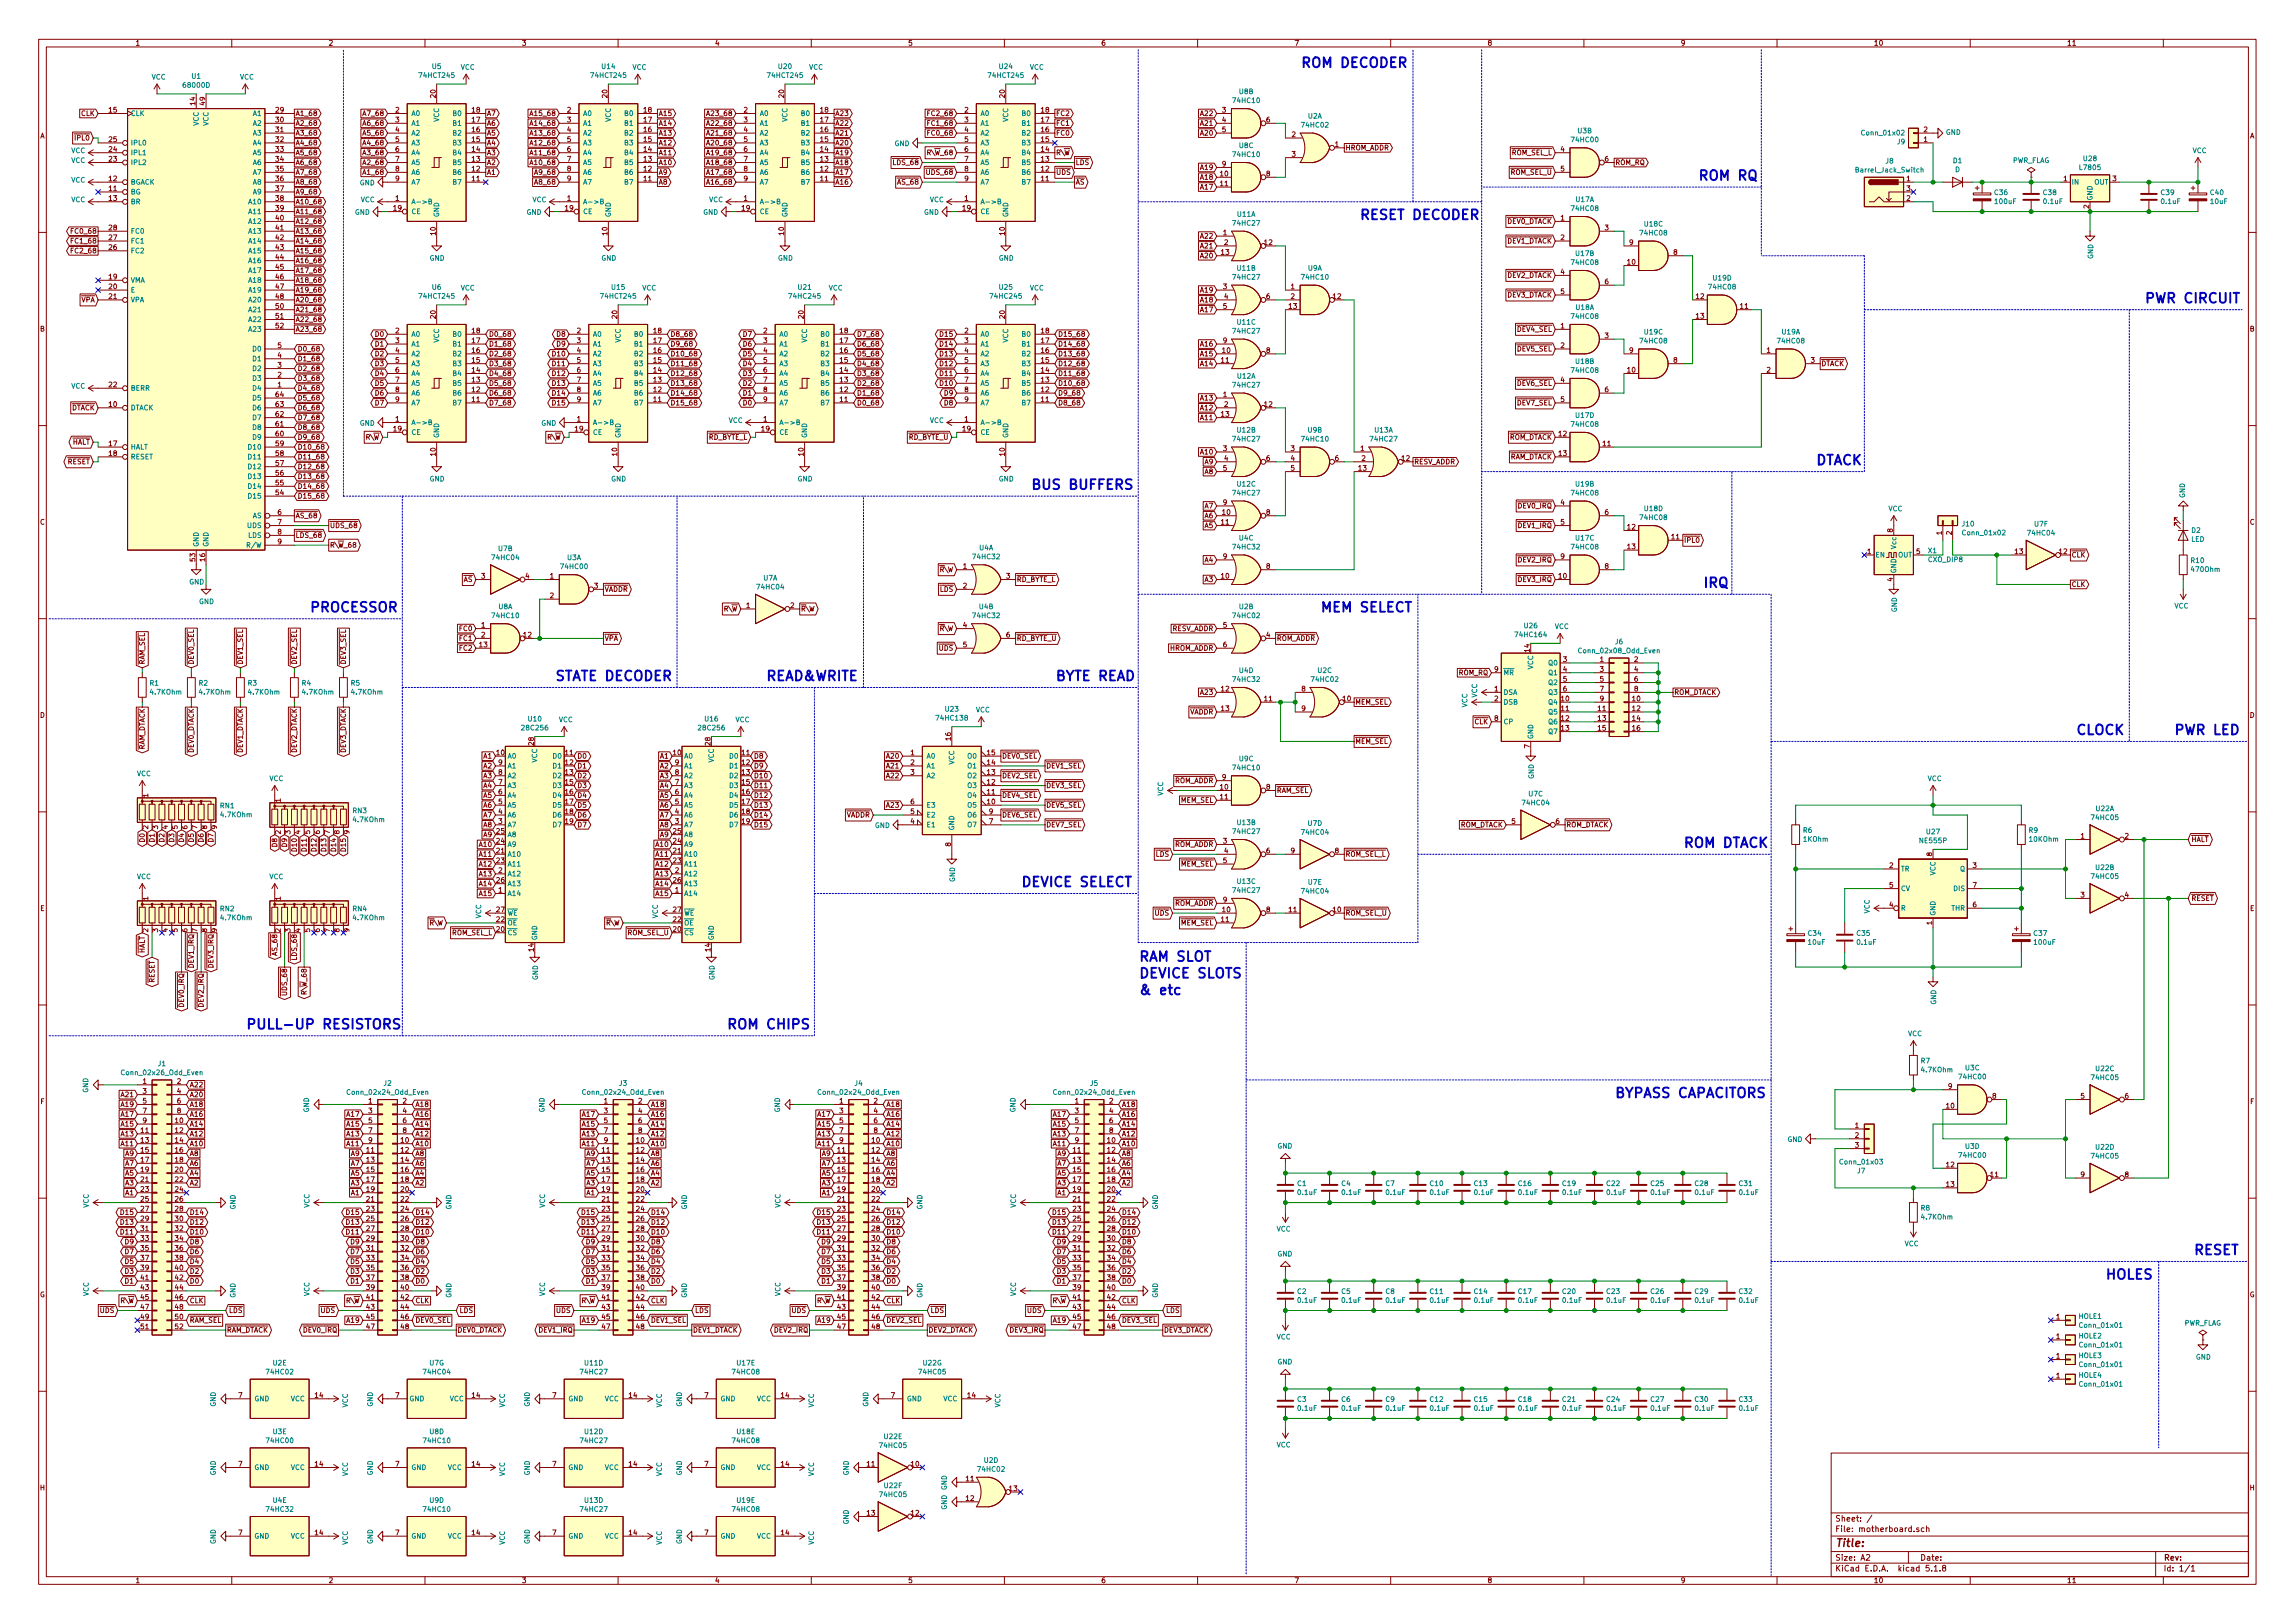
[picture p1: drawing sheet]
<svg xmlns="http://www.w3.org/2000/svg" width="594mm" height="420mm" viewBox="0 0 594 420" stroke-linecap="round" stroke-linejoin="round" font-family="sans-serif">
<defs><g id="words">
<g font-size="3.5" fill="#0000c2">
<text x="336.5" y="17.5">ROM DECODER</text>
<text x="439.4" y="46.7">ROM RQ</text>
<text x="351.8" y="56.9">RESET DECODER</text>
<text x="555" y="78.5">PWR CIRCUIT</text>
<text x="469.9" y="120.4">DTACK</text>
<text x="266.7" y="126.7">BUS BUFFERS</text>
<text x="440.7" y="152.1">IRQ</text>
<text x="80" y="158.5">PROCESSOR</text>
<text x="341.6" y="158.5">MEM SELECT</text>
<text x="143.5" y="176.3">STATE DECODER</text>
<text x="198.1" y="176.3">READ&amp;WRITE</text>
<text x="273" y="176.3">BYTE READ</text>
<text x="537.2" y="190.2">CLOCK</text>
<text x="562.6" y="190.2">PWR LED</text>
<text x="435.6" y="219.4">ROM DTACK</text>
<text x="264.2" y="229.6">DEVICE SELECT</text>
<text x="294.6" y="248.9">RAM SLOT</text>
<text x="294.6" y="253.2">DEVICE SLOTS</text>
<text x="294.6" y="257.5">&amp; etc</text>
<text x="63.5" y="266.4">PULL-UP RESISTORS</text>
<text x="188" y="266.4">ROM CHIPS</text>
<text x="417.8" y="284.2">BYPASS CAPACITORS</text>
<text x="567.7" y="324.9">RESET</text>
<text x="544.8" y="331.2">HOLES</text>
</g>
<text font-size="2.8" fill="#840000" x="475" y="400.4">Title:</text>
<g font-size="2.1" fill="#840000">
<text x="475" y="393.9">Sheet: /</text>
<text x="475" y="396.6">File: motherboard.sch</text>
<text x="475" y="406.8">KiCad E.D.A. kicad 5.1.8</text>
<text x="475" y="404">Size: A2</text>
<text x="497" y="404">Date:</text>
<text x="560" y="404">Rev:</text>
<text x="560" y="406.8">Id: 1/1</text>
</g>
<g font-size="1.8" fill="#840000">
<text x="35" y="11.8">1</text>
<text x="85" y="11.8">2</text>
<text x="135" y="11.8">3</text>
<text x="185" y="11.8">4</text>
<text x="235" y="11.8">5</text>
<text x="285" y="11.8">6</text>
<text x="335" y="11.8">7</text>
<text x="385" y="11.8">8</text>
<text x="435" y="11.8">9</text>
<text x="485" y="11.8">10</text>
<text x="535" y="11.8">11</text>
<text x="28.2" y="29.1">15</text>
<text x="50.5" y="27.2" transform="rotate(-90 50.5 27.2)">14</text>
<text x="53.1" y="27.2" transform="rotate(-90 53.1 27.2)">49</text>
<text x="71.4" y="29.1">29</text>
<text x="102.4" y="29.1">2</text>
<text x="112.8" y="25.3" transform="rotate(-90 112.8 25.3)">20</text>
<text x="122.2" y="29.1">18</text>
<text x="146.8" y="29.1">2</text>
<text x="157.2" y="25.3" transform="rotate(-90 157.2 25.3)">20</text>
<text x="166.7" y="29.1">18</text>
<text x="192.6" y="29.1">2</text>
<text x="202.9" y="25.3" transform="rotate(-90 202.9 25.3)">20</text>
<text x="212.4" y="29.1">18</text>
<text x="249.7" y="29.1">2</text>
<text x="260.1" y="25.3" transform="rotate(-90 260.1 25.3)">20</text>
<text x="269.5" y="29.1">18</text>
<text x="316.4" y="29.1">3</text>
<text x="10.4" y="35.8">A</text>
<text x="21" y="30">CLK</text>
<text x="71.4" y="31.7">30</text>
<text x="71.4" y="34.2">31</text>
<text x="76.5" y="32.6">A2_68</text>
<text x="76.5" y="30">A1_68</text>
<text x="76.5" y="35.1">A3_68</text>
<text x="94.3" y="35.1">A5_68</text>
<text x="94.3" y="30">A7_68</text>
<text x="94.3" y="32.6">A6_68</text>
<text x="102.4" y="31.7">3</text>
<text x="102.4" y="34.2">4</text>
<text x="122.2" y="34.2">16</text>
<text x="122.2" y="31.7">17</text>
<text x="126" y="30">A7</text>
<text x="126" y="32.6">A6</text>
<text x="126" y="35.1">A5</text>
<text x="137.8" y="30">A15_68</text>
<text x="137.8" y="32.6">A14_68</text>
<text x="137.8" y="35.1">A13_68</text>
<text x="146.8" y="31.7">3</text>
<text x="146.8" y="34.2">4</text>
<text x="166.7" y="34.2">16</text>
<text x="166.7" y="31.7">17</text>
<text x="170.4" y="32.6">A14</text>
<text x="170.4" y="30">A15</text>
<text x="170.4" y="35.1">A13</text>
<text x="183.5" y="30">A23_68</text>
<text x="183.5" y="32.6">A22_68</text>
<text x="183.5" y="35.1">A21_68</text>
<text x="192.6" y="31.7">3</text>
<text x="192.6" y="34.2">4</text>
<text x="212.4" y="34.2">16</text>
<text x="212.4" y="31.7">17</text>
<text x="216.2" y="32.6">A22</text>
<text x="216.2" y="35.1">A21</text>
<text x="216.2" y="30">A23</text>
<text x="240.6" y="35.1">FC0_68</text>
<text x="240.6" y="30">FC2_68</text>
<text x="240.6" y="32.6">FC1_68</text>
<text x="249.7" y="31.7">3</text>
<text x="249.7" y="34.2">4</text>
<text x="269.5" y="34.2">16</text>
<text x="269.5" y="31.7">17</text>
<text x="273.3" y="32.6">FC1</text>
<text x="273.3" y="35.1">FC0</text>
<text x="273.3" y="30">FC2</text>
<text x="310.9" y="35.1">A20</text>
<text x="310.9" y="32.6">A21</text>
<text x="310.9" y="30">A22</text>
<text x="316.4" y="31.7">4</text>
<text x="316.4" y="34.2">5</text>
<text x="327.8" y="31.7">6</text>
<text x="334.4" y="35.5">2</text>
<text x="498" y="34.2">2</text>
<text x="582.4" y="35.8">A</text>
<text x="19.6" y="36.4">IPL0</text>
<text x="28.2" y="41.8">23</text>
<text x="28.2" y="39.3">24</text>
<text x="28.2" y="36.7">25</text>
<text x="71.4" y="36.7">32</text>
<text x="71.4" y="39.3">33</text>
<text x="71.4" y="41.8">34</text>
<text x="76.5" y="40.2">A5_68</text>
<text x="76.5" y="37.6">A4_68</text>
<text x="94.3" y="37.6">A4_68</text>
<text x="94.3" y="40.2">A3_68</text>
<text x="102.4" y="36.7">5</text>
<text x="102.4" y="39.3">6</text>
<text x="102.4" y="41.8">7</text>
<text x="122.2" y="41.8">13</text>
<text x="122.2" y="39.3">14</text>
<text x="122.2" y="36.7">15</text>
<text x="126" y="37.6">A4</text>
<text x="126" y="40.2">A3</text>
<text x="137.8" y="37.6">A12_68</text>
<text x="137.8" y="40.2">A11_68</text>
<text x="146.8" y="36.7">5</text>
<text x="146.8" y="39.3">6</text>
<text x="146.8" y="41.8">7</text>
<text x="166.7" y="41.8">13</text>
<text x="166.7" y="39.3">14</text>
<text x="166.7" y="36.7">15</text>
<text x="170.4" y="37.6">A12</text>
<text x="170.4" y="40.2">A11</text>
<text x="183.5" y="37.6">A20_68</text>
<text x="183.5" y="40.2">A19_68</text>
<text x="192.6" y="36.7">5</text>
<text x="192.6" y="39.3">6</text>
<text x="192.6" y="41.8">7</text>
<text x="212.4" y="41.8">13</text>
<text x="212.4" y="39.3">14</text>
<text x="212.4" y="36.7">15</text>
<text x="216.2" y="37.6">A20</text>
<text x="216.2" y="40.2">A19</text>
<text x="240.5" y="40.2">R\W_68</text>
<text x="249.7" y="36.7">5</text>
<text x="249.7" y="39.3">6</text>
<text x="249.7" y="41.8">7</text>
<text x="269.5" y="41.8">13</text>
<text x="269.5" y="39.3">14</text>
<text x="269.5" y="36.7">15</text>
<text x="273.3" y="40.2">R\W</text>
<text x="334.4" y="40.6">3</text>
<text x="345.6" y="38">1</text>
<text x="348.2" y="38.9">HROM_ADDR</text>
<text x="391.2" y="40.2">ROM_SEL_L</text>
<text x="404" y="39.3">4</text>
<text x="415.4" y="41.8">6</text>
<text x="498" y="36.7">1</text>
<text x="28.2" y="46.9">12</text>
<text x="71.4" y="44.4">35</text>
<text x="71.4" y="46.9">36</text>
<text x="76.5" y="47.8">A8_68</text>
<text x="76.5" y="45.3">A7_68</text>
<text x="76.5" y="42.7">A6_68</text>
<text x="94.3" y="42.7">A2_68</text>
<text x="94.3" y="45.3">A1_68</text>
<text x="102.4" y="44.4">8</text>
<text x="102.4" y="46.9">9</text>
<text x="122.2" y="46.9">11</text>
<text x="122.2" y="44.4">12</text>
<text x="126" y="42.7">A2</text>
<text x="126" y="45.3">A1</text>
<text x="137.8" y="42.7">A10_68</text>
<text x="138.8" y="45.3">A9_68</text>
<text x="138.8" y="47.8">A8_68</text>
<text x="146.8" y="44.4">8</text>
<text x="146.8" y="46.9">9</text>
<text x="166.7" y="46.9">11</text>
<text x="166.7" y="44.4">12</text>
<text x="170.4" y="45.3">A9</text>
<text x="170.4" y="47.8">A8</text>
<text x="170.4" y="42.7">A10</text>
<text x="183.5" y="42.7">A18_68</text>
<text x="183.5" y="45.3">A17_68</text>
<text x="183.5" y="47.8">A16_68</text>
<text x="192.6" y="44.4">8</text>
<text x="192.6" y="46.9">9</text>
<text x="212.4" y="46.9">11</text>
<text x="212.4" y="44.4">12</text>
<text x="216.2" y="45.3">A17</text>
<text x="216.2" y="42.7">A18</text>
<text x="216.2" y="47.8">A16</text>
<text x="231.5" y="42.7">LDS_68</text>
<text x="232.6" y="47.8">AS_68</text>
<text x="240.2" y="45.3">UDS_68</text>
<text x="249.7" y="44.4">8</text>
<text x="249.7" y="46.9">9</text>
<text x="269.5" y="46.9">11</text>
<text x="269.5" y="44.4">12</text>
<text x="273.3" y="45.3">UDS</text>
<text x="278.4" y="47.8">AS</text>
<text x="278.4" y="42.7">LDS</text>
<text x="310.9" y="46.5">A18</text>
<text x="310.9" y="44">A19</text>
<text x="315.9" y="45.6">10</text>
<text x="316.4" y="43.1">9</text>
<text x="327.8" y="45.6">8</text>
<text x="391" y="45.3">ROM_SEL_U</text>
<text x="404" y="44.4">5</text>
<text x="418.1" y="42.7">ROM_RQ</text>
<text x="493.5" y="46.9">1</text>
<text x="534.2" y="46.9">1</text>
<text x="546.9" y="46.9">3</text>
<text x="28.2" y="49.4">11</text>
<text x="28.2" y="52">13</text>
<text x="71.4" y="49.4">37</text>
<text x="71.4" y="52">38</text>
<text x="76.5" y="52.9">A10_68</text>
<text x="76.5" y="50.3">A9_68</text>
<text x="102.4" y="52">1</text>
<text x="146.8" y="52">1</text>
<text x="192.6" y="52">1</text>
<text x="249.7" y="52">1</text>
<text x="310.9" y="49.1">A17</text>
<text x="315.9" y="48.2">11</text>
<text x="493.5" y="52">2</text>
<text x="493.5" y="49.4">3</text>
<text x="540.8" y="54" transform="rotate(-90 540.8 54)">2</text>
<text x="28.2" y="59.6">28</text>
<text x="71.4" y="54.5">39</text>
<text x="71.4" y="57.1">40</text>
<text x="71.4" y="59.6">41</text>
<text x="76.5" y="55.4">A11_68</text>
<text x="76.5" y="58">A12_68</text>
<text x="101.9" y="54.5">19</text>
<text x="146.4" y="54.5">19</text>
<text x="192.1" y="54.5">19</text>
<text x="249.2" y="54.5">19</text>
<text x="390" y="58">DEV0_DTACK</text>
<text x="404" y="57.1">1</text>
<text x="415.4" y="59.6">3</text>
<text x="18.8" y="63">FC1_68</text>
<text x="18.8" y="60.5">FC0_68</text>
<text x="18.8" y="65.6">FC2_68</text>
<text x="28.2" y="64.7">26</text>
<text x="28.2" y="62.1">27</text>
<text x="71.4" y="62.1">42</text>
<text x="71.4" y="64.7">43</text>
<text x="76.5" y="65.6">A15_68</text>
<text x="76.5" y="60.5">A13_68</text>
<text x="76.5" y="63">A14_68</text>
<text x="112.8" y="60.8" transform="rotate(-90 112.8 60.8)">10</text>
<text x="157.2" y="60.8" transform="rotate(-90 157.2 60.8)">10</text>
<text x="202.9" y="60.8" transform="rotate(-90 202.9 60.8)">10</text>
<text x="260.1" y="60.8" transform="rotate(-90 260.1 60.8)">10</text>
<text x="310.9" y="61.8">A22</text>
<text x="310.9" y="64.3">A21</text>
<text x="316.2" y="66">13</text>
<text x="316.6" y="60.9">1</text>
<text x="316.9" y="63.4">2</text>
<text x="327.3" y="63.4">12</text>
<text x="390" y="63">DEV1_DTACK</text>
<text x="404" y="62.1">2</text>
<text x="421.8" y="63.4">9</text>
<text x="433.2" y="66">8</text>
<text x="71.4" y="67.2">44</text>
<text x="71.4" y="69.8">45</text>
<text x="76.5" y="68.1">A16_68</text>
<text x="76.5" y="70.7">A17_68</text>
<text x="310.9" y="66.8">A20</text>
<text x="390" y="71.9">DEV2_DTACK</text>
<text x="404" y="71">4</text>
<text x="421.3" y="68.5">10</text>
<text x="28.2" y="72.3">19</text>
<text x="28.2" y="74.8">20</text>
<text x="28.2" y="77.4">21</text>
<text x="71.4" y="72.3">46</text>
<text x="71.4" y="74.8">47</text>
<text x="71.4" y="77.4">48</text>
<text x="76.5" y="73.2">A18_68</text>
<text x="76.5" y="75.7">A19_68</text>
<text x="310.9" y="75.7">A19</text>
<text x="316.6" y="74.8">3</text>
<text x="316.9" y="77.4">4</text>
<text x="327.8" y="77.4">6</text>
<text x="334.2" y="74.8">1</text>
<text x="334.2" y="77.4">2</text>
<text x="345.1" y="77.4">12</text>
<text x="390" y="77">DEV3_DTACK</text>
<text x="404" y="76.1">5</text>
<text x="415.4" y="73.6">6</text>
<text x="439.1" y="77.4">12</text>
<text x="21" y="78.3">VPA</text>
<text x="71.4" y="79.9">50</text>
<text x="71.4" y="82.5">51</text>
<text x="76.5" y="78.3">A20_68</text>
<text x="76.5" y="80.8">A21_68</text>
<text x="76.5" y="83.4">A22_68</text>
<text x="112.8" y="82.4" transform="rotate(-90 112.8 82.4)">20</text>
<text x="159.8" y="82.4" transform="rotate(-90 159.8 82.4)">20</text>
<text x="208" y="82.4" transform="rotate(-90 208 82.4)">20</text>
<text x="260.1" y="82.4" transform="rotate(-90 260.1 82.4)">20</text>
<text x="310.9" y="78.3">A18</text>
<text x="310.9" y="80.8">A17</text>
<text x="316.6" y="79.9">5</text>
<text x="333.7" y="79.9">13</text>
<text x="439.1" y="82.5">13</text>
<text x="450.5" y="79.9">11</text>
<text x="10.4" y="85.8">B</text>
<text x="71.4" y="85">52</text>
<text x="76.5" y="85.9">A23_68</text>
<text x="97.3" y="87.2">D0</text>
<text x="97.3" y="89.7">D1</text>
<text x="102.4" y="86.3">2</text>
<text x="102.4" y="88.8">3</text>
<text x="122.2" y="88.8">17</text>
<text x="122.2" y="86.3">18</text>
<text x="126.5" y="89.7">D1_68</text>
<text x="126.5" y="87.2">D0_68</text>
<text x="144.3" y="87.2">D8</text>
<text x="144.3" y="89.7">D9</text>
<text x="149.4" y="86.3">2</text>
<text x="149.4" y="88.8">3</text>
<text x="169.2" y="88.8">17</text>
<text x="169.2" y="86.3">18</text>
<text x="173.5" y="89.7">D9_68</text>
<text x="173.5" y="87.2">D8_68</text>
<text x="192.5" y="89.7">D6</text>
<text x="192.5" y="87.2">D7</text>
<text x="197.6" y="86.3">2</text>
<text x="197.6" y="88.8">3</text>
<text x="217.5" y="88.8">17</text>
<text x="217.5" y="86.3">18</text>
<text x="221.8" y="87.2">D7_68</text>
<text x="221.8" y="89.7">D6_68</text>
<text x="243.6" y="87.2">D15</text>
<text x="243.6" y="89.7">D14</text>
<text x="249.7" y="86.3">2</text>
<text x="249.7" y="88.8">3</text>
<text x="269.5" y="88.8">17</text>
<text x="269.5" y="86.3">18</text>
<text x="273.8" y="87.2">D15_68</text>
<text x="273.8" y="89.7">D14_68</text>
<text x="310.9" y="89.7">A16</text>
<text x="316.6" y="88.8">9</text>
<text x="392.8" y="85.9">DEV4_SEL</text>
<text x="404" y="85">1</text>
<text x="415.4" y="87.5">3</text>
<text x="582.4" y="85.8">B</text>
<text x="71.9" y="95.2">3</text>
<text x="71.9" y="92.6">4</text>
<text x="71.9" y="90.1">5</text>
<text x="77" y="91">D0_68</text>
<text x="77" y="93.5">D1_68</text>
<text x="97.3" y="94.8">D3</text>
<text x="97.3" y="92.2">D2</text>
<text x="102.4" y="91.4">4</text>
<text x="102.4" y="93.9">5</text>
<text x="122.2" y="93.9">15</text>
<text x="122.2" y="91.4">16</text>
<text x="126.5" y="94.8">D3_68</text>
<text x="126.5" y="92.2">D2_68</text>
<text x="143.3" y="94.8">D11</text>
<text x="143.3" y="92.2">D10</text>
<text x="149.4" y="91.4">4</text>
<text x="149.4" y="93.9">5</text>
<text x="169.2" y="93.9">15</text>
<text x="169.2" y="91.4">16</text>
<text x="173.5" y="94.8">D11_68</text>
<text x="173.5" y="92.2">D10_68</text>
<text x="192.5" y="92.2">D5</text>
<text x="192.5" y="94.8">D4</text>
<text x="197.6" y="91.4">4</text>
<text x="197.6" y="93.9">5</text>
<text x="217.5" y="93.9">15</text>
<text x="217.5" y="91.4">16</text>
<text x="221.8" y="94.8">D4_68</text>
<text x="221.8" y="92.2">D5_68</text>
<text x="243.6" y="92.2">D13</text>
<text x="243.6" y="94.8">D12</text>
<text x="249.7" y="91.4">4</text>
<text x="249.7" y="93.9">5</text>
<text x="269.5" y="93.9">15</text>
<text x="269.5" y="91.4">16</text>
<text x="273.8" y="94.8">D12_68</text>
<text x="273.8" y="92.2">D13_68</text>
<text x="310.9" y="94.8">A14</text>
<text x="310.9" y="92.2">A15</text>
<text x="316.2" y="93.9">11</text>
<text x="316.5" y="91.4">10</text>
<text x="327.8" y="91.4">8</text>
<text x="392.8" y="91">DEV5_SEL</text>
<text x="404" y="90.1">2</text>
<text x="421.8" y="91.4">9</text>
<text x="433.2" y="93.9">8</text>
<text x="457.4" y="91.4">1</text>
<text x="468.8" y="93.9">3</text>
<text x="471.4" y="94.8">DTACK</text>
<text x="28.2" y="100.2">22</text>
<text x="71.9" y="100.2">1</text>
<text x="71.9" y="97.7">2</text>
<text x="77" y="96.1">D2_68</text>
<text x="77" y="98.6">D3_68</text>
<text x="77" y="101.1">D4_68</text>
<text x="97.3" y="97.3">D4</text>
<text x="97.3" y="99.9">D5</text>
<text x="102.4" y="96.4">6</text>
<text x="102.4" y="99">7</text>
<text x="102.4" y="101.5">8</text>
<text x="122.2" y="101.5">12</text>
<text x="122.2" y="99">13</text>
<text x="122.2" y="96.4">14</text>
<text x="126.5" y="99.9">D5_68</text>
<text x="126.5" y="97.3">D4_68</text>
<text x="143.3" y="97.3">D12</text>
<text x="143.3" y="99.9">D13</text>
<text x="149.4" y="96.4">6</text>
<text x="149.4" y="99">7</text>
<text x="149.4" y="101.5">8</text>
<text x="169.2" y="101.5">12</text>
<text x="169.2" y="99">13</text>
<text x="169.2" y="96.4">14</text>
<text x="173.5" y="97.3">D12_68</text>
<text x="173.5" y="99.9">D13_68</text>
<text x="192.5" y="99.9">D2</text>
<text x="192.5" y="97.3">D3</text>
<text x="197.6" y="96.4">6</text>
<text x="197.6" y="99">7</text>
<text x="197.6" y="101.5">8</text>
<text x="217.5" y="101.5">12</text>
<text x="217.5" y="99">13</text>
<text x="217.5" y="96.4">14</text>
<text x="221.8" y="99.9">D2_68</text>
<text x="221.8" y="97.3">D3_68</text>
<text x="243.6" y="97.3">D11</text>
<text x="243.6" y="99.9">D10</text>
<text x="249.7" y="96.4">6</text>
<text x="249.7" y="99">7</text>
<text x="249.7" y="101.5">8</text>
<text x="269.5" y="101.5">12</text>
<text x="269.5" y="99">13</text>
<text x="269.5" y="96.4">14</text>
<text x="273.8" y="99.9">D10_68</text>
<text x="273.8" y="97.3">D11_68</text>
<text x="392.8" y="99.9">DEV6_SEL</text>
<text x="404" y="99">4</text>
<text x="415.4" y="101.5">6</text>
<text x="421.3" y="96.4">10</text>
<text x="457.4" y="96.4">2</text>
<text x="18.4" y="106.2">DTACK</text>
<text x="28.2" y="105.3">10</text>
<text x="71.4" y="107.9">62</text>
<text x="71.4" y="105.3">63</text>
<text x="71.4" y="102.8">64</text>
<text x="77" y="103.7">D5_68</text>
<text x="77" y="106.2">D6_68</text>
<text x="97.3" y="102.4">D6</text>
<text x="97.3" y="104.9">D7</text>
<text x="102.4" y="104.1">9</text>
<text x="122.2" y="104.1">11</text>
<text x="126.5" y="104.9">D7_68</text>
<text x="126.5" y="102.4">D6_68</text>
<text x="143.3" y="104.9">D15</text>
<text x="143.3" y="102.4">D14</text>
<text x="149.4" y="104.1">9</text>
<text x="169.2" y="104.1">11</text>
<text x="173.5" y="104.9">D15_68</text>
<text x="173.5" y="102.4">D14_68</text>
<text x="192.5" y="102.4">D1</text>
<text x="192.5" y="104.9">D0</text>
<text x="197.6" y="104.1">9</text>
<text x="217.5" y="104.1">11</text>
<text x="221.8" y="104.9">D0_68</text>
<text x="221.8" y="102.4">D1_68</text>
<text x="244.6" y="102.4">D9</text>
<text x="244.6" y="104.9">D8</text>
<text x="249.7" y="104.1">9</text>
<text x="269.5" y="104.1">11</text>
<text x="273.8" y="104.9">D8_68</text>
<text x="273.8" y="102.4">D9_68</text>
<text x="310.9" y="106.2">A12</text>
<text x="310.9" y="103.7">A13</text>
<text x="316.2" y="107.9">13</text>
<text x="316.6" y="102.8">1</text>
<text x="316.9" y="105.3">2</text>
<text x="327.3" y="105.3">12</text>
<text x="392.8" y="104.9">DEV7_SEL</text>
<text x="404" y="104.1">5</text>
<text x="71.4" y="112.9">60</text>
<text x="71.4" y="110.4">61</text>
<text x="77" y="108.8">D7_68</text>
<text x="77" y="111.3">D8_68</text>
<text x="77" y="113.8">D9_68</text>
<text x="94.8" y="113.8">R\W</text>
<text x="101.9" y="111.7">19</text>
<text x="102.4" y="109.1">1</text>
<text x="141.8" y="113.8">R\W</text>
<text x="148.9" y="111.7">19</text>
<text x="149.4" y="109.1">1</text>
<text x="183.2" y="113.8">RD_BYTE_L</text>
<text x="197.2" y="111.7">19</text>
<text x="197.6" y="109.1">1</text>
<text x="235.1" y="113.8">RD_BYTE_U</text>
<text x="249.2" y="111.7">19</text>
<text x="249.7" y="109.1">1</text>
<text x="310.9" y="108.8">A11</text>
<text x="390.5" y="113.8">ROM_DTACK</text>
<text x="403.5" y="112.9">12</text>
<text x="18.6" y="115.1">HALT</text>
<text x="28.2" y="115.5">17</text>
<text x="28.2" y="118">18</text>
<text x="71.4" y="118">58</text>
<text x="71.4" y="115.5">59</text>
<text x="77" y="116.4">D10_68</text>
<text x="77" y="118.9">D11_68</text>
<text x="112.8" y="118" transform="rotate(-90 112.8 118)">10</text>
<text x="159.8" y="118" transform="rotate(-90 159.8 118)">10</text>
<text x="208" y="118" transform="rotate(-90 208 118)">10</text>
<text x="260.1" y="118" transform="rotate(-90 260.1 118)">10</text>
<text x="310.9" y="117.6">A10</text>
<text x="316.6" y="116.8">3</text>
<text x="316.9" y="119.3">4</text>
<text x="327.8" y="119.3">6</text>
<text x="334.2" y="116.8">3</text>
<text x="334.2" y="119.3">4</text>
<text x="345.6" y="119.3">6</text>
<text x="352.2" y="116.8">1</text>
<text x="352.5" y="119.3">2</text>
<text x="362.9" y="119.3">12</text>
<text x="390.6" y="118.9">RAM_DTACK</text>
<text x="403.5" y="118">13</text>
<text x="415" y="115.5">11</text>
<text x="17.4" y="120.2">RESET</text>
<text x="71.4" y="125.6">55</text>
<text x="71.4" y="123.1">56</text>
<text x="71.4" y="120.6">57</text>
<text x="77" y="124">D13_68</text>
<text x="77" y="121.5">D12_68</text>
<text x="311.9" y="120.2">A9</text>
<text x="311.9" y="122.7">A8</text>
<text x="316.6" y="121.8">5</text>
<text x="334.2" y="121.8">5</text>
<text x="351.7" y="121.8">13</text>
<text x="366" y="120.2">RESV_ADDR</text>
<text x="71.4" y="128.2">54</text>
<text x="77" y="126.5">D14_68</text>
<text x="77" y="129.1">D15_68</text>
<text x="311.9" y="131.6">A7</text>
<text x="316.6" y="130.7">9</text>
<text x="393.1" y="131.6">DEV0_IRQ</text>
<text x="404" y="130.7">4</text>
<text x="10.4" y="135.8">C</text>
<text x="71.9" y="133.3">6</text>
<text x="71.9" y="135.8">7</text>
<text x="76.5" y="134.2">AS_68</text>
<text x="85.3" y="136.7">UDS_68</text>
<text x="311.9" y="136.7">A5</text>
<text x="311.9" y="134.2">A6</text>
<text x="316.2" y="135.8">11</text>
<text x="316.5" y="133.3">10</text>
<text x="327.8" y="133.3">8</text>
<text x="393.1" y="136.7">DEV1_IRQ</text>
<text x="404" y="135.8">5</text>
<text x="415.4" y="133.3">6</text>
<text x="421.3" y="137.1">12</text>
<text x="490" y="137.8" transform="rotate(-90 490 137.8)">8</text>
<text x="582.4" y="135.8">C</text>
<text x="71.9" y="138.3">8</text>
<text x="71.9" y="140.9">9</text>
<text x="76.5" y="139.2">LDS_68</text>
<text x="85.3" y="141.8">R\W_68</text>
<text x="421.3" y="142.2">13</text>
<text x="432.7" y="139.6">11</text>
<text x="435.9" y="140.5">IPL0</text>
<text x="483.4" y="143.4">1</text>
<text x="496.1" y="143.4">5</text>
<text x="502.7" y="138.4" transform="rotate(-90 502.7 138.4)">1</text>
<text x="505.2" y="138.4" transform="rotate(-90 505.2 138.4)">2</text>
<text x="521.6" y="143.4">13</text>
<text x="533.1" y="143.4">12</text>
<text x="50.5" y="145.3" transform="rotate(-90 50.5 145.3)">53</text>
<text x="53.1" y="145.3" transform="rotate(-90 53.1 145.3)">16</text>
<text x="124.6" y="149.8">3</text>
<text x="136" y="149.8">4</text>
<text x="142.4" y="149.8">1</text>
<text x="243.4" y="148.1">R\W</text>
<text x="249.3" y="147.2">1</text>
<text x="260.5" y="149.8">3</text>
<text x="311.9" y="145.6">A4</text>
<text x="316.2" y="149.8">10</text>
<text x="316.6" y="144.7">9</text>
<text x="327.8" y="147.2">8</text>
<text x="393.1" y="145.6">DEV2_IRQ</text>
<text x="403.5" y="149.8">10</text>
<text x="404" y="144.7">9</text>
<text x="415.4" y="147.2">8</text>
<text x="536.2" y="144.3">CLK</text>
<text x="119.9" y="150.7">AS</text>
<text x="142.4" y="154.9">2</text>
<text x="153.8" y="152.3">3</text>
<text x="156.5" y="153.2">VADDR</text>
<text x="243.3" y="153.2">LDS</text>
<text x="249.3" y="152.3">2</text>
<text x="263.1" y="150.7">RD_BYTE_L</text>
<text x="311.9" y="150.7">A3</text>
<text x="393.1" y="150.7">DEV3_IRQ</text>
<text x="490" y="150.5" transform="rotate(-90 490 150.5)">4</text>
<text x="536.2" y="151.9">CLK</text>
<text x="187.6" y="158.3">R\W</text>
<text x="193.2" y="157.4">1</text>
<text x="204.6" y="157.4">2</text>
<text x="207.3" y="158.3">R\W</text>
<text x="119" y="163.4">FC0</text>
<text x="119" y="165.9">FC1</text>
<text x="124.1" y="167.6">13</text>
<text x="124.6" y="162.5">1</text>
<text x="124.6" y="165">2</text>
<text x="135.6" y="165">12</text>
<text x="156.5" y="165.9">VPA</text>
<text x="243.4" y="163.4">R\W</text>
<text x="249.3" y="162.5">4</text>
<text x="249.3" y="167.6">5</text>
<text x="260.5" y="165">6</text>
<text x="263.1" y="165.9">RD_BYTE_U</text>
<text x="303.3" y="163.4">RESV_ADDR</text>
<text x="316.6" y="162.5">5</text>
<text x="316.6" y="167.6">6</text>
<text x="327.8" y="165">4</text>
<text x="330.5" y="165.9">ROM_ADDR</text>
<text x="37.5" y="172.1" transform="rotate(-90 37.5 172.1)">RAM_SEL</text>
<text x="50.2" y="172.1" transform="rotate(-90 50.2 172.1)">DEV0_SEL</text>
<text x="62.9" y="172.1" transform="rotate(-90 62.9 172.1)">DEV1_SEL</text>
<text x="76.8" y="172.1" transform="rotate(-90 76.8 172.1)">DEV2_SEL</text>
<text x="89.5" y="172.1" transform="rotate(-90 89.5 172.1)">DEV3_SEL</text>
<text x="119" y="168.4">FC2</text>
<text x="243.1" y="168.4">UDS</text>
<text x="302.7" y="168.4">HROM_ADDR</text>
<text x="386.9" y="173.9">9</text>
<text x="396" y="168.8" transform="rotate(-90 396 168.8)">14</text>
<text x="404.6" y="171.4">3</text>
<text x="404.6" y="173.9">4</text>
<text x="414.2" y="171.4">1</text>
<text x="414.2" y="173.9">3</text>
<text x="423.1" y="171.4">2</text>
<text x="423.1" y="173.9">4</text>
<text x="310.9" y="179.9">A23</text>
<text x="316.2" y="179">12</text>
<text x="337" y="179">8</text>
<text x="377.5" y="174.8">ROM_RQ</text>
<text x="386.9" y="179">1</text>
<text x="404.6" y="176.4">5</text>
<text x="404.6" y="179">6</text>
<text x="414.2" y="176.4">5</text>
<text x="414.2" y="179">7</text>
<text x="423.1" y="176.4">6</text>
<text x="423.1" y="179">8</text>
<text x="433.3" y="179.9">ROM_DTACK</text>
<text x="10.4" y="185.8">D</text>
<text x="307.9" y="185">VADDR</text>
<text x="316.2" y="184.1">13</text>
<text x="327.3" y="181.5">11</text>
<text x="337" y="184.1">9</text>
<text x="347.6" y="181.5">10</text>
<text x="350.8" y="182.4">MEM_SEL</text>
<text x="386.9" y="181.5">2</text>
<text x="404.2" y="181.5">10</text>
<text x="404.2" y="184.1">11</text>
<text x="413.7" y="184.1">11</text>
<text x="414.2" y="181.5">9</text>
<text x="422.6" y="181.5">10</text>
<text x="422.6" y="184.1">12</text>
<text x="582.4" y="185.8">D</text>
<text x="246.1" y="191.6" transform="rotate(-90 246.1 191.6)">16</text>
<text x="381.7" y="187.5">CLK</text>
<text x="386.9" y="186.6">8</text>
<text x="404.2" y="186.6">12</text>
<text x="404.2" y="189.1">13</text>
<text x="413.7" y="186.6">13</text>
<text x="413.7" y="189.1">15</text>
<text x="422.6" y="186.6">14</text>
<text x="422.6" y="189.1">16</text>
<text x="37.5" y="194.5" transform="rotate(-90 37.5 194.5)">RAM_DTACK</text>
<text x="50.2" y="195.1" transform="rotate(-90 50.2 195.1)">DEV0_DTACK</text>
<text x="62.9" y="195.1" transform="rotate(-90 62.9 195.1)">DEV1_DTACK</text>
<text x="76.8" y="195.1" transform="rotate(-90 76.8 195.1)">DEV2_DTACK</text>
<text x="89.5" y="195.1" transform="rotate(-90 89.5 195.1)">DEV3_DTACK</text>
<text x="125.2" y="196.4">A1</text>
<text x="128.6" y="195.5">10</text>
<text x="138.2" y="192.9" transform="rotate(-90 138.2 192.9)">28</text>
<text x="146.4" y="195.5">11</text>
<text x="149.4" y="196.4">D0</text>
<text x="170.9" y="196.4">A1</text>
<text x="174.3" y="195.5">10</text>
<text x="183.9" y="192.9" transform="rotate(-90 183.9 192.9)">28</text>
<text x="192.1" y="195.5">11</text>
<text x="195.1" y="196.4">D8</text>
<text x="229.6" y="196.4">A20</text>
<text x="235.7" y="195.5">1</text>
<text x="255.6" y="195.5">15</text>
<text x="259.3" y="196.4">DEV0_SEL</text>
<text x="350.8" y="192.6">MEM_SEL</text>
<text x="396" y="193.7" transform="rotate(-90 396 193.7)">7</text>
<text x="125.2" y="198.9">A2</text>
<text x="125.2" y="201.5">A3</text>
<text x="129.1" y="203.1">7</text>
<text x="129.1" y="200.6">8</text>
<text x="129.1" y="198">9</text>
<text x="146.4" y="198">12</text>
<text x="146.4" y="200.6">13</text>
<text x="146.4" y="203.1">15</text>
<text x="149.4" y="201.5">D2</text>
<text x="149.4" y="198.9">D1</text>
<text x="170.9" y="201.5">A3</text>
<text x="170.9" y="198.9">A2</text>
<text x="174.8" y="203.1">7</text>
<text x="174.8" y="200.6">8</text>
<text x="174.8" y="198">9</text>
<text x="192.1" y="198">12</text>
<text x="192.1" y="200.6">13</text>
<text x="192.1" y="203.1">15</text>
<text x="195.1" y="201.5">D10</text>
<text x="195.1" y="198.9">D9</text>
<text x="229.6" y="198.9">A21</text>
<text x="229.6" y="201.5">A22</text>
<text x="235.7" y="198">2</text>
<text x="235.7" y="200.6">3</text>
<text x="255.6" y="203.1">12</text>
<text x="255.6" y="200.6">13</text>
<text x="255.6" y="198">14</text>
<text x="259.3" y="201.5">DEV2_SEL</text>
<text x="270.8" y="198.9">DEV1_SEL</text>
<text x="304" y="202.7">ROM_ADDR</text>
<text x="316.4" y="201.8">9</text>
<text x="38.4" y="206.4" transform="rotate(-90 38.4 206.4)">1</text>
<text x="72.6" y="207.7" transform="rotate(-90 72.6 207.7)">1</text>
<text x="125.2" y="206.5">A5</text>
<text x="125.2" y="209.1">A6</text>
<text x="125.2" y="204">A4</text>
<text x="129.1" y="208.2">5</text>
<text x="129.1" y="205.7">6</text>
<text x="146.4" y="205.7">16</text>
<text x="146.4" y="208.2">17</text>
<text x="149.4" y="209.1">D5</text>
<text x="149.4" y="206.5">D4</text>
<text x="149.4" y="204">D3</text>
<text x="170.9" y="209.1">A6</text>
<text x="170.9" y="206.5">A5</text>
<text x="170.9" y="204">A4</text>
<text x="174.8" y="208.2">5</text>
<text x="174.8" y="205.7">6</text>
<text x="192.1" y="205.7">16</text>
<text x="192.1" y="208.2">17</text>
<text x="195.1" y="209.1">D13</text>
<text x="195.1" y="206.5">D12</text>
<text x="195.1" y="204">D11</text>
<text x="229.6" y="209.1">A23</text>
<text x="235.7" y="208.2">6</text>
<text x="255.6" y="208.2">10</text>
<text x="255.6" y="205.7">11</text>
<text x="259.3" y="206.5">DEV4_SEL</text>
<text x="270.8" y="209.1">DEV5_SEL</text>
<text x="270.8" y="204">DEV3_SEL</text>
<text x="305.6" y="207.8">MEM_SEL</text>
<text x="315.9" y="204.4">10</text>
<text x="315.9" y="206.9">11</text>
<text x="327.8" y="204.4">8</text>
<text x="330.5" y="205.3">RAM_SEL</text>
<text x="38.4" y="214.6" transform="rotate(-90 38.4 214.6)">2</text>
<text x="40.9" y="214.6" transform="rotate(-90 40.9 214.6)">3</text>
<text x="43.4" y="214.6" transform="rotate(-90 43.4 214.6)">4</text>
<text x="46" y="214.6" transform="rotate(-90 46 214.6)">5</text>
<text x="48.5" y="214.6" transform="rotate(-90 48.5 214.6)">6</text>
<text x="51.1" y="214.6" transform="rotate(-90 51.1 214.6)">7</text>
<text x="53.6" y="214.6" transform="rotate(-90 53.6 214.6)">8</text>
<text x="56.1" y="214.6" transform="rotate(-90 56.1 214.6)">9</text>
<text x="72.6" y="215.9" transform="rotate(-90 72.6 215.9)">2</text>
<text x="75.2" y="215.9" transform="rotate(-90 75.2 215.9)">3</text>
<text x="77.7" y="215.9" transform="rotate(-90 77.7 215.9)">4</text>
<text x="80.3" y="215.9" transform="rotate(-90 80.3 215.9)">5</text>
<text x="82.8" y="215.9" transform="rotate(-90 82.8 215.9)">6</text>
<text x="85.3" y="215.9" transform="rotate(-90 85.3 215.9)">7</text>
<text x="87.9" y="215.9" transform="rotate(-90 87.9 215.9)">8</text>
<text x="90.4" y="215.9" transform="rotate(-90 90.4 215.9)">9</text>
<text x="125.2" y="211.6">A7</text>
<text x="125.2" y="214.2">A8</text>
<text x="128.6" y="215.8">25</text>
<text x="129.1" y="213.3">3</text>
<text x="129.1" y="210.7">4</text>
<text x="146.4" y="210.7">18</text>
<text x="146.4" y="213.3">19</text>
<text x="149.4" y="214.2">D7</text>
<text x="149.4" y="211.6">D6</text>
<text x="170.9" y="214.2">A8</text>
<text x="170.9" y="211.6">A7</text>
<text x="174.3" y="215.8">25</text>
<text x="174.8" y="213.3">3</text>
<text x="174.8" y="210.7">4</text>
<text x="192.1" y="210.7">18</text>
<text x="192.1" y="213.3">19</text>
<text x="195.1" y="214.2">D15</text>
<text x="195.1" y="211.6">D14</text>
<text x="219" y="211.6">VADDR</text>
<text x="235.7" y="213.3">4</text>
<text x="235.7" y="210.7">5</text>
<text x="256.1" y="213.3">7</text>
<text x="256.1" y="210.7">9</text>
<text x="259.3" y="211.6">DEV6_SEL</text>
<text x="270.8" y="214.2">DEV7_SEL</text>
<text x="377.8" y="214.2">ROM_DTACK</text>
<text x="391.3" y="213.3">5</text>
<text x="402.7" y="213.3">6</text>
<text x="405.4" y="214.2">ROM_DTACK</text>
<text x="37.5" y="217.8" transform="rotate(-90 37.5 217.8)">D0</text>
<text x="40" y="217.8" transform="rotate(-90 40 217.8)">D1</text>
<text x="42.5" y="217.8" transform="rotate(-90 42.5 217.8)">D2</text>
<text x="45.1" y="217.8" transform="rotate(-90 45.1 217.8)">D3</text>
<text x="47.6" y="217.8" transform="rotate(-90 47.6 217.8)">D4</text>
<text x="50.2" y="217.8" transform="rotate(-90 50.2 217.8)">D5</text>
<text x="52.7" y="217.8" transform="rotate(-90 52.7 217.8)">D6</text>
<text x="55.2" y="217.8" transform="rotate(-90 55.2 217.8)">D7</text>
<text x="71.8" y="219.1" transform="rotate(-90 71.8 219.1)">D8</text>
<text x="74.3" y="219.1" transform="rotate(-90 74.3 219.1)">D9</text>
<text x="76.8" y="220.1" transform="rotate(-90 76.8 220.1)">D10</text>
<text x="79.4" y="220.1" transform="rotate(-90 79.4 220.1)">D11</text>
<text x="81.9" y="220.1" transform="rotate(-90 81.9 220.1)">D12</text>
<text x="84.5" y="220.1" transform="rotate(-90 84.5 220.1)">D13</text>
<text x="87" y="220.1" transform="rotate(-90 87 220.1)">D14</text>
<text x="89.5" y="220.1" transform="rotate(-90 89.5 220.1)">D15</text>
<text x="124.2" y="221.8">A11</text>
<text x="124.2" y="219.2">A10</text>
<text x="125.2" y="216.7">A9</text>
<text x="128.6" y="220.9">21</text>
<text x="128.6" y="218.4">24</text>
<text x="170" y="221.8">A11</text>
<text x="170" y="219.2">A10</text>
<text x="170.9" y="216.7">A9</text>
<text x="174.3" y="220.9">21</text>
<text x="174.3" y="218.4">24</text>
<text x="246.1" y="219.1" transform="rotate(-90 246.1 219.1)">8</text>
<text x="299.2" y="221.8">LDS</text>
<text x="304" y="219.2">ROM_ADDR</text>
<text x="316.6" y="218.4">3</text>
<text x="316.9" y="220.9">4</text>
<text x="327.8" y="220.9">6</text>
<text x="334.2" y="220.9">9</text>
<text x="345.6" y="220.9">8</text>
<text x="348.2" y="221.8">ROM_SEL_L</text>
<text x="500.1" y="221.6" transform="rotate(-90 500.1 221.6)">8</text>
<text x="538.6" y="217.1">1</text>
<text x="550.1" y="217.1">2</text>
<text x="567.2" y="218">HALT</text>
<text x="124.2" y="226.9">A13</text>
<text x="124.2" y="224.3">A12</text>
<text x="128.6" y="223.4">23</text>
<text x="129.1" y="226">2</text>
<text x="170" y="226.9">A13</text>
<text x="170" y="224.3">A12</text>
<text x="174.3" y="223.4">23</text>
<text x="174.8" y="226">2</text>
<text x="305.6" y="224.3">MEM_SEL</text>
<text x="316.6" y="223.4">5</text>
<text x="489.1" y="224.7">2</text>
<text x="510.7" y="224.7">3</text>
<text x="38.4" y="233.1" transform="rotate(-90 38.4 233.1)">1</text>
<text x="72.6" y="233.1" transform="rotate(-90 72.6 233.1)">1</text>
<text x="124.2" y="231.9">A15</text>
<text x="124.2" y="229.4">A14</text>
<text x="128.6" y="228.5">26</text>
<text x="129.1" y="231.1">1</text>
<text x="170" y="231.9">A15</text>
<text x="170" y="229.4">A14</text>
<text x="174.3" y="228.5">26</text>
<text x="174.8" y="231.1">1</text>
<text x="316.6" y="233.6">9</text>
<text x="489.1" y="229.8">5</text>
<text x="510.7" y="229.8">7</text>
<text x="538.6" y="232.3">3</text>
<text x="550.1" y="232.3">4</text>
<text x="567.2" y="233.2">RESET</text>
<text x="10.4" y="235.8">E</text>
<text x="111.4" y="239.6">R\W</text>
<text x="128.6" y="238.7">22</text>
<text x="128.6" y="236.1">27</text>
<text x="157.1" y="239.6">R\W</text>
<text x="174.3" y="238.7">22</text>
<text x="174.3" y="236.1">27</text>
<text x="299" y="237">UDS</text>
<text x="304" y="234.5">ROM_ADDR</text>
<text x="305.6" y="239.6">MEM_SEL</text>
<text x="316.2" y="238.7">11</text>
<text x="316.5" y="236.1">10</text>
<text x="327.8" y="236.1">8</text>
<text x="333.7" y="236.1">11</text>
<text x="345.1" y="236.1">10</text>
<text x="348.2" y="237">ROM_SEL_U</text>
<text x="489.1" y="234.9">4</text>
<text x="500.1" y="239.4" transform="rotate(-90 500.1 239.4)">1</text>
<text x="510.7" y="234.9">6</text>
<text x="582.4" y="235.8">E</text>
<text x="38.4" y="241.3" transform="rotate(-90 38.4 241.3)">2</text>
<text x="40.9" y="241.3" transform="rotate(-90 40.9 241.3)">3</text>
<text x="43.4" y="241.3" transform="rotate(-90 43.4 241.3)">4</text>
<text x="46" y="241.3" transform="rotate(-90 46 241.3)">5</text>
<text x="48.5" y="241.3" transform="rotate(-90 48.5 241.3)">6</text>
<text x="51.1" y="241.3" transform="rotate(-90 51.1 241.3)">7</text>
<text x="53.6" y="241.3" transform="rotate(-90 53.6 241.3)">8</text>
<text x="56.1" y="241.3" transform="rotate(-90 56.1 241.3)">9</text>
<text x="72.6" y="241.3" transform="rotate(-90 72.6 241.3)">2</text>
<text x="75.2" y="241.3" transform="rotate(-90 75.2 241.3)">3</text>
<text x="77.7" y="241.3" transform="rotate(-90 77.7 241.3)">4</text>
<text x="80.3" y="241.3" transform="rotate(-90 80.3 241.3)">5</text>
<text x="82.8" y="241.3" transform="rotate(-90 82.8 241.3)">6</text>
<text x="85.3" y="241.3" transform="rotate(-90 85.3 241.3)">7</text>
<text x="87.9" y="241.3" transform="rotate(-90 87.9 241.3)">8</text>
<text x="90.4" y="241.3" transform="rotate(-90 90.4 241.3)">9</text>
<text x="116.9" y="242.1">ROM_SEL_L</text>
<text x="128.6" y="241.2">20</text>
<text x="162.4" y="242.1">ROM_SEL_U</text>
<text x="174.3" y="241.2">20</text>
<text x="37.5" y="247" transform="rotate(-90 37.5 247)">HALT</text>
<text x="50.2" y="250.5" transform="rotate(-90 50.2 250.5)">DEV1_IRQ</text>
<text x="55.2" y="250.5" transform="rotate(-90 55.2 250.5)">DEV3_IRQ</text>
<text x="71.8" y="247.1" transform="rotate(-90 71.8 247.1)">AS_68</text>
<text x="76.8" y="248.2" transform="rotate(-90 76.8 248.2)">LDS_68</text>
<text x="138.2" y="246.2" transform="rotate(-90 138.2 246.2)">14</text>
<text x="183.9" y="246.2" transform="rotate(-90 183.9 246.2)">14</text>
<text x="40" y="254.5" transform="rotate(-90 40 254.5)">RESET</text>
<text x="74.3" y="257.3" transform="rotate(-90 74.3 257.3)">UDS_68</text>
<text x="79.4" y="257" transform="rotate(-90 79.4 257)">R\W_68</text>
<text x="47.6" y="260.6" transform="rotate(-90 47.6 260.6)">DEV0_IRQ</text>
<text x="52.7" y="260.6" transform="rotate(-90 52.7 260.6)">DEV2_IRQ</text>
<text x="37" y="280.6">1</text>
<text x="45.9" y="280.6">2</text>
<text x="49" y="281.5">A22</text>
<text x="504.3" y="281.9">9</text>
<text x="10.5" y="285.8">F</text>
<text x="31.5" y="286.6">A19</text>
<text x="31.5" y="284">A21</text>
<text x="37" y="283.1">3</text>
<text x="37" y="285.7">5</text>
<text x="45.9" y="283.1">4</text>
<text x="45.9" y="285.7">6</text>
<text x="49" y="284">A20</text>
<text x="49" y="286.6">A18</text>
<text x="95.4" y="285.7">1</text>
<text x="104.3" y="285.7">2</text>
<text x="107.5" y="286.6">A18</text>
<text x="156.4" y="285.7">1</text>
<text x="165.3" y="285.7">2</text>
<text x="168.4" y="286.6">A18</text>
<text x="217.3" y="285.7">1</text>
<text x="226.2" y="285.7">2</text>
<text x="229.4" y="286.6">A18</text>
<text x="278.3" y="285.7">1</text>
<text x="287.2" y="285.7">2</text>
<text x="290.3" y="286.6">A18</text>
<text x="503.9" y="286.9">10</text>
<text x="515.8" y="284.4">8</text>
<text x="538.6" y="284.4">5</text>
<text x="550.1" y="284.4">6</text>
<text x="582.5" y="285.8">F</text>
<text x="31.5" y="291.6">A15</text>
<text x="31.5" y="289.1">A17</text>
<text x="36.5" y="293.3">11</text>
<text x="37" y="288.2">7</text>
<text x="37" y="290.7">9</text>
<text x="45.4" y="290.7">10</text>
<text x="45.4" y="293.3">12</text>
<text x="45.9" y="288.2">8</text>
<text x="49" y="291.6">A14</text>
<text x="49" y="289.1">A16</text>
<text x="89.9" y="289.1">A17</text>
<text x="89.9" y="291.6">A15</text>
<text x="95.4" y="288.2">3</text>
<text x="95.4" y="290.7">5</text>
<text x="95.4" y="293.3">7</text>
<text x="104.3" y="288.2">4</text>
<text x="104.3" y="290.7">6</text>
<text x="104.3" y="293.3">8</text>
<text x="107.5" y="289.1">A16</text>
<text x="107.5" y="291.6">A14</text>
<text x="150.9" y="291.6">A15</text>
<text x="150.9" y="289.1">A17</text>
<text x="156.4" y="288.2">3</text>
<text x="156.4" y="290.7">5</text>
<text x="156.4" y="293.3">7</text>
<text x="165.3" y="288.2">4</text>
<text x="165.3" y="290.7">6</text>
<text x="165.3" y="293.3">8</text>
<text x="168.4" y="289.1">A16</text>
<text x="168.4" y="291.6">A14</text>
<text x="211.9" y="289.1">A17</text>
<text x="211.9" y="291.6">A15</text>
<text x="217.3" y="288.2">3</text>
<text x="217.3" y="290.7">5</text>
<text x="217.3" y="293.3">7</text>
<text x="226.2" y="288.2">4</text>
<text x="226.2" y="290.7">6</text>
<text x="226.2" y="293.3">8</text>
<text x="229.4" y="289.1">A16</text>
<text x="229.4" y="291.6">A14</text>
<text x="272.8" y="291.6">A15</text>
<text x="272.8" y="289.1">A17</text>
<text x="278.3" y="288.2">3</text>
<text x="278.3" y="290.7">5</text>
<text x="278.3" y="293.3">7</text>
<text x="287.2" y="288.2">4</text>
<text x="287.2" y="290.7">6</text>
<text x="287.2" y="293.3">8</text>
<text x="290.3" y="289.1">A16</text>
<text x="290.3" y="291.6">A14</text>
<text x="480.2" y="292">1</text>
<text x="31.5" y="294.2">A13</text>
<text x="31.5" y="296.7">A11</text>
<text x="32.5" y="299.3">A9</text>
<text x="36.5" y="295.8">13</text>
<text x="36.5" y="298.4">15</text>
<text x="45.4" y="295.8">14</text>
<text x="45.4" y="298.4">16</text>
<text x="49" y="299.3">A8</text>
<text x="49" y="296.7">A10</text>
<text x="49" y="294.2">A12</text>
<text x="89.9" y="294.2">A13</text>
<text x="89.9" y="296.7">A11</text>
<text x="90.9" y="299.3">A9</text>
<text x="94.9" y="298.4">11</text>
<text x="95.4" y="295.8">9</text>
<text x="103.8" y="295.8">10</text>
<text x="103.8" y="298.4">12</text>
<text x="107.5" y="294.2">A12</text>
<text x="107.5" y="296.7">A10</text>
<text x="107.5" y="299.3">A8</text>
<text x="150.9" y="296.7">A11</text>
<text x="150.9" y="294.2">A13</text>
<text x="151.9" y="299.3">A9</text>
<text x="155.9" y="298.4">11</text>
<text x="156.4" y="295.8">9</text>
<text x="164.8" y="295.8">10</text>
<text x="164.8" y="298.4">12</text>
<text x="168.4" y="299.3">A8</text>
<text x="168.4" y="296.7">A10</text>
<text x="168.4" y="294.2">A12</text>
<text x="211.9" y="294.2">A13</text>
<text x="211.9" y="296.7">A11</text>
<text x="212.9" y="299.3">A9</text>
<text x="216.8" y="298.4">11</text>
<text x="217.3" y="295.8">9</text>
<text x="225.7" y="295.8">10</text>
<text x="225.7" y="298.4">12</text>
<text x="229.4" y="294.2">A12</text>
<text x="229.4" y="296.7">A10</text>
<text x="229.4" y="299.3">A8</text>
<text x="272.8" y="294.2">A13</text>
<text x="272.8" y="296.7">A11</text>
<text x="273.8" y="299.3">A9</text>
<text x="277.8" y="298.4">11</text>
<text x="278.3" y="295.8">9</text>
<text x="286.7" y="295.8">10</text>
<text x="286.7" y="298.4">12</text>
<text x="290.3" y="294.2">A12</text>
<text x="290.3" y="296.7">A10</text>
<text x="290.3" y="299.3">A8</text>
<text x="480.2" y="294.6">2</text>
<text x="480.2" y="297.1">3</text>
<text x="32.5" y="301.8">A7</text>
<text x="32.5" y="304.3">A5</text>
<text x="36.5" y="300.9">17</text>
<text x="36.5" y="303.4">19</text>
<text x="36.5" y="306">21</text>
<text x="45.4" y="300.9">18</text>
<text x="45.4" y="303.4">20</text>
<text x="45.4" y="306">22</text>
<text x="49" y="304.3">A4</text>
<text x="49" y="301.8">A6</text>
<text x="90.9" y="301.8">A7</text>
<text x="90.9" y="304.3">A5</text>
<text x="94.9" y="300.9">13</text>
<text x="94.9" y="303.4">15</text>
<text x="94.9" y="306">17</text>
<text x="103.8" y="300.9">14</text>
<text x="103.8" y="303.4">16</text>
<text x="103.8" y="306">18</text>
<text x="107.5" y="301.8">A6</text>
<text x="107.5" y="304.3">A4</text>
<text x="151.9" y="304.3">A5</text>
<text x="151.9" y="301.8">A7</text>
<text x="155.9" y="300.9">13</text>
<text x="155.9" y="303.4">15</text>
<text x="155.9" y="306">17</text>
<text x="164.8" y="300.9">14</text>
<text x="164.8" y="303.4">16</text>
<text x="164.8" y="306">18</text>
<text x="168.4" y="304.3">A4</text>
<text x="168.4" y="301.8">A6</text>
<text x="212.9" y="301.8">A7</text>
<text x="212.9" y="304.3">A5</text>
<text x="216.8" y="300.9">13</text>
<text x="216.8" y="303.4">15</text>
<text x="216.8" y="306">17</text>
<text x="225.7" y="300.9">14</text>
<text x="225.7" y="303.4">16</text>
<text x="225.7" y="306">18</text>
<text x="229.4" y="301.8">A6</text>
<text x="229.4" y="304.3">A4</text>
<text x="273.8" y="301.8">A7</text>
<text x="273.8" y="304.3">A5</text>
<text x="277.8" y="300.9">13</text>
<text x="277.8" y="303.4">15</text>
<text x="277.8" y="306">17</text>
<text x="286.7" y="300.9">14</text>
<text x="286.7" y="303.4">16</text>
<text x="286.7" y="306">18</text>
<text x="290.3" y="301.8">A6</text>
<text x="290.3" y="304.3">A4</text>
<text x="503.9" y="302.2">12</text>
<text x="515.3" y="304.7">11</text>
<text x="538.6" y="304.7">9</text>
<text x="550.1" y="304.7">8</text>
<text x="32.5" y="306.9">A3</text>
<text x="32.5" y="309.4">A1</text>
<text x="36.5" y="308.5">23</text>
<text x="36.5" y="311.1">25</text>
<text x="45.4" y="308.5">24</text>
<text x="45.4" y="311.1">26</text>
<text x="49" y="306.9">A2</text>
<text x="90.9" y="306.9">A3</text>
<text x="90.9" y="309.4">A1</text>
<text x="94.9" y="308.5">19</text>
<text x="94.9" y="311.1">21</text>
<text x="103.8" y="308.5">20</text>
<text x="103.8" y="311.1">22</text>
<text x="107.5" y="306.9">A2</text>
<text x="151.9" y="309.4">A1</text>
<text x="151.9" y="306.9">A3</text>
<text x="155.9" y="308.5">19</text>
<text x="155.9" y="311.1">21</text>
<text x="164.8" y="308.5">20</text>
<text x="164.8" y="311.1">22</text>
<text x="168.4" y="306.9">A2</text>
<text x="212.9" y="306.9">A3</text>
<text x="212.9" y="309.4">A1</text>
<text x="216.8" y="308.5">19</text>
<text x="216.8" y="311.1">21</text>
<text x="225.7" y="308.5">20</text>
<text x="225.7" y="311.1">22</text>
<text x="229.4" y="306.9">A2</text>
<text x="273.8" y="306.9">A3</text>
<text x="273.8" y="309.4">A1</text>
<text x="277.8" y="308.5">19</text>
<text x="277.8" y="311.1">21</text>
<text x="286.7" y="308.5">20</text>
<text x="286.7" y="311.1">22</text>
<text x="290.3" y="306.9">A2</text>
<text x="503.9" y="307.3">13</text>
<text x="31.5" y="314.5">D15</text>
<text x="31.5" y="317">D13</text>
<text x="36.5" y="313.6">27</text>
<text x="36.5" y="316.1">29</text>
<text x="45.4" y="313.6">28</text>
<text x="45.4" y="316.1">30</text>
<text x="49" y="317">D12</text>
<text x="49" y="314.5">D14</text>
<text x="89.9" y="314.5">D15</text>
<text x="89.9" y="317">D13</text>
<text x="94.9" y="313.6">23</text>
<text x="94.9" y="316.1">25</text>
<text x="103.8" y="313.6">24</text>
<text x="103.8" y="316.1">26</text>
<text x="107.5" y="314.5">D14</text>
<text x="107.5" y="317">D12</text>
<text x="150.9" y="317">D13</text>
<text x="150.9" y="314.5">D15</text>
<text x="155.9" y="313.6">23</text>
<text x="155.9" y="316.1">25</text>
<text x="164.8" y="313.6">24</text>
<text x="164.8" y="316.1">26</text>
<text x="168.4" y="317">D12</text>
<text x="168.4" y="314.5">D14</text>
<text x="211.9" y="314.5">D15</text>
<text x="211.9" y="317">D13</text>
<text x="216.8" y="313.6">23</text>
<text x="216.8" y="316.1">25</text>
<text x="225.7" y="313.6">24</text>
<text x="225.7" y="316.1">26</text>
<text x="229.4" y="317">D12</text>
<text x="229.4" y="314.5">D14</text>
<text x="272.8" y="317">D13</text>
<text x="272.8" y="314.5">D15</text>
<text x="277.8" y="313.6">23</text>
<text x="277.8" y="316.1">25</text>
<text x="286.7" y="313.6">24</text>
<text x="286.7" y="316.1">26</text>
<text x="290.3" y="317">D12</text>
<text x="290.3" y="314.5">D14</text>
<text x="31.5" y="319.6">D11</text>
<text x="32.5" y="322.1">D9</text>
<text x="36.5" y="318.7">31</text>
<text x="36.5" y="321.2">33</text>
<text x="36.5" y="323.8">35</text>
<text x="45.4" y="318.7">32</text>
<text x="45.4" y="321.2">34</text>
<text x="45.4" y="323.8">36</text>
<text x="49" y="322.1">D8</text>
<text x="49" y="319.6">D10</text>
<text x="89.9" y="319.6">D11</text>
<text x="90.9" y="322.1">D9</text>
<text x="94.9" y="318.7">27</text>
<text x="94.9" y="321.2">29</text>
<text x="94.9" y="323.8">31</text>
<text x="103.8" y="318.7">28</text>
<text x="103.8" y="321.2">30</text>
<text x="103.8" y="323.8">32</text>
<text x="107.5" y="319.6">D10</text>
<text x="107.5" y="322.1">D8</text>
<text x="150.9" y="319.6">D11</text>
<text x="151.9" y="322.1">D9</text>
<text x="155.9" y="318.7">27</text>
<text x="155.9" y="321.2">29</text>
<text x="155.9" y="323.8">31</text>
<text x="164.8" y="318.7">28</text>
<text x="164.8" y="321.2">30</text>
<text x="164.8" y="323.8">32</text>
<text x="168.4" y="322.1">D8</text>
<text x="168.4" y="319.6">D10</text>
<text x="211.9" y="319.6">D11</text>
<text x="212.9" y="322.1">D9</text>
<text x="216.8" y="318.7">27</text>
<text x="216.8" y="321.2">29</text>
<text x="216.8" y="323.8">31</text>
<text x="225.7" y="318.7">28</text>
<text x="225.7" y="321.2">30</text>
<text x="225.7" y="323.8">32</text>
<text x="229.4" y="319.6">D10</text>
<text x="229.4" y="322.1">D8</text>
<text x="272.8" y="319.6">D11</text>
<text x="273.8" y="322.1">D9</text>
<text x="277.8" y="318.7">27</text>
<text x="277.8" y="321.2">29</text>
<text x="277.8" y="323.8">31</text>
<text x="286.7" y="318.7">28</text>
<text x="286.7" y="321.2">30</text>
<text x="286.7" y="323.8">32</text>
<text x="290.3" y="319.6">D10</text>
<text x="290.3" y="322.1">D8</text>
<text x="32.5" y="329.7">D3</text>
<text x="32.5" y="327.2">D5</text>
<text x="32.5" y="324.7">D7</text>
<text x="36.5" y="326.3">37</text>
<text x="36.5" y="328.8">39</text>
<text x="45.4" y="326.3">38</text>
<text x="45.4" y="328.8">40</text>
<text x="49" y="329.7">D2</text>
<text x="49" y="327.2">D4</text>
<text x="49" y="324.7">D6</text>
<text x="90.9" y="329.7">D3</text>
<text x="90.9" y="324.7">D7</text>
<text x="90.9" y="327.2">D5</text>
<text x="94.9" y="326.3">33</text>
<text x="94.9" y="328.8">35</text>
<text x="103.8" y="326.3">34</text>
<text x="103.8" y="328.8">36</text>
<text x="107.5" y="324.7">D6</text>
<text x="107.5" y="327.2">D4</text>
<text x="107.5" y="329.7">D2</text>
<text x="151.9" y="329.7">D3</text>
<text x="151.9" y="327.2">D5</text>
<text x="151.9" y="324.7">D7</text>
<text x="155.9" y="326.3">33</text>
<text x="155.9" y="328.8">35</text>
<text x="164.8" y="326.3">34</text>
<text x="164.8" y="328.8">36</text>
<text x="168.4" y="329.7">D2</text>
<text x="168.4" y="327.2">D4</text>
<text x="168.4" y="324.7">D6</text>
<text x="212.9" y="324.7">D7</text>
<text x="212.9" y="327.2">D5</text>
<text x="212.9" y="329.7">D3</text>
<text x="216.8" y="326.3">33</text>
<text x="216.8" y="328.8">35</text>
<text x="225.7" y="326.3">34</text>
<text x="225.7" y="328.8">36</text>
<text x="229.4" y="324.7">D6</text>
<text x="229.4" y="327.2">D4</text>
<text x="229.4" y="329.7">D2</text>
<text x="273.8" y="324.7">D7</text>
<text x="273.8" y="327.2">D5</text>
<text x="273.8" y="329.7">D3</text>
<text x="277.8" y="326.3">33</text>
<text x="277.8" y="328.8">35</text>
<text x="286.7" y="326.3">34</text>
<text x="286.7" y="328.8">36</text>
<text x="290.3" y="324.7">D6</text>
<text x="290.3" y="327.2">D4</text>
<text x="290.3" y="329.7">D2</text>
<text x="10.3" y="335.8">G</text>
<text x="32.5" y="332.3">D1</text>
<text x="36.5" y="331.4">41</text>
<text x="36.5" y="333.9">43</text>
<text x="45.4" y="331.4">42</text>
<text x="45.4" y="333.9">44</text>
<text x="49" y="332.3">D0</text>
<text x="90.9" y="332.3">D1</text>
<text x="94.9" y="331.4">37</text>
<text x="94.9" y="333.9">39</text>
<text x="103.8" y="331.4">38</text>
<text x="103.8" y="333.9">40</text>
<text x="107.5" y="332.3">D0</text>
<text x="151.9" y="332.3">D1</text>
<text x="155.9" y="331.4">37</text>
<text x="155.9" y="333.9">39</text>
<text x="164.8" y="331.4">38</text>
<text x="164.8" y="333.9">40</text>
<text x="168.4" y="332.3">D0</text>
<text x="212.9" y="332.3">D1</text>
<text x="216.8" y="331.4">37</text>
<text x="216.8" y="333.9">39</text>
<text x="225.7" y="331.4">38</text>
<text x="225.7" y="333.9">40</text>
<text x="229.4" y="332.3">D0</text>
<text x="273.8" y="332.3">D1</text>
<text x="277.8" y="331.4">37</text>
<text x="277.8" y="333.9">39</text>
<text x="286.7" y="331.4">38</text>
<text x="286.7" y="333.9">40</text>
<text x="290.3" y="332.3">D0</text>
<text x="582.3" y="335.8">G</text>
<text x="26" y="339.9">UDS</text>
<text x="31.3" y="337.4">R\W</text>
<text x="36.5" y="336.5">45</text>
<text x="36.5" y="339">47</text>
<text x="36.5" y="341.5">49</text>
<text x="45.4" y="336.5">46</text>
<text x="45.4" y="339">48</text>
<text x="45.4" y="341.5">50</text>
<text x="49" y="337.4">CLK</text>
<text x="59.2" y="339.9">LDS</text>
<text x="83.1" y="339.9">UDS</text>
<text x="89.8" y="337.4">R\W</text>
<text x="94.9" y="336.5">41</text>
<text x="94.9" y="339">43</text>
<text x="94.9" y="341.5">45</text>
<text x="103.8" y="336.5">42</text>
<text x="103.8" y="339">44</text>
<text x="103.8" y="341.5">46</text>
<text x="107.5" y="337.4">CLK</text>
<text x="118.9" y="339.9">LDS</text>
<text x="144.1" y="339.9">UDS</text>
<text x="150.7" y="337.4">R\W</text>
<text x="155.9" y="336.5">41</text>
<text x="155.9" y="339">43</text>
<text x="155.9" y="341.5">45</text>
<text x="164.8" y="336.5">42</text>
<text x="164.8" y="339">44</text>
<text x="164.8" y="341.5">46</text>
<text x="168.4" y="337.4">CLK</text>
<text x="179.9" y="339.9">LDS</text>
<text x="205" y="339.9">UDS</text>
<text x="211.7" y="337.4">R\W</text>
<text x="216.8" y="336.5">41</text>
<text x="216.8" y="339">43</text>
<text x="216.8" y="341.5">45</text>
<text x="225.7" y="336.5">42</text>
<text x="225.7" y="339">44</text>
<text x="225.7" y="341.5">46</text>
<text x="229.4" y="337.4">CLK</text>
<text x="240.8" y="339.9">LDS</text>
<text x="266" y="339.9">UDS</text>
<text x="272.6" y="337.4">R\W</text>
<text x="277.8" y="336.5">41</text>
<text x="277.8" y="339">43</text>
<text x="277.8" y="341.5">45</text>
<text x="286.7" y="336.5">42</text>
<text x="286.7" y="339">44</text>
<text x="286.7" y="341.5">46</text>
<text x="290.3" y="337.4">CLK</text>
<text x="301.8" y="339.9">LDS</text>
<text x="532.3" y="341.5">1</text>
<text x="36.5" y="344.1">51</text>
<text x="45.4" y="344.1">52</text>
<text x="49" y="342.4">RAM_SEL</text>
<text x="58.7" y="345">RAM_DTACK</text>
<text x="78.6" y="345">DEV0_IRQ</text>
<text x="89.9" y="342.4">A19</text>
<text x="94.9" y="344.1">47</text>
<text x="103.8" y="344.1">48</text>
<text x="107.5" y="342.4">DEV0_SEL</text>
<text x="118.4" y="345">DEV0_DTACK</text>
<text x="139.6" y="345">DEV1_IRQ</text>
<text x="150.9" y="342.4">A19</text>
<text x="155.9" y="344.1">47</text>
<text x="164.8" y="344.1">48</text>
<text x="168.4" y="342.4">DEV1_SEL</text>
<text x="179.3" y="345">DEV1_DTACK</text>
<text x="200.6" y="345">DEV2_IRQ</text>
<text x="211.9" y="342.4">A19</text>
<text x="216.8" y="344.1">47</text>
<text x="225.7" y="344.1">48</text>
<text x="229.4" y="342.4">DEV2_SEL</text>
<text x="240.3" y="345">DEV2_DTACK</text>
<text x="261.5" y="345">DEV3_IRQ</text>
<text x="272.8" y="342.4">A19</text>
<text x="277.8" y="344.1">47</text>
<text x="286.7" y="344.1">48</text>
<text x="290.3" y="342.4">DEV3_SEL</text>
<text x="301.2" y="345">DEV3_DTACK</text>
<text x="532.3" y="346.6">1</text>
<text x="532.3" y="351.7">1</text>
<text x="532.3" y="356.8">1</text>
<text x="61.7" y="361.9">7</text>
<text x="81.6" y="361.9">14</text>
<text x="102.4" y="361.9">7</text>
<text x="122.2" y="361.9">14</text>
<text x="143" y="361.9">7</text>
<text x="162.9" y="361.9">14</text>
<text x="182.4" y="361.9">7</text>
<text x="202.2" y="361.9">14</text>
<text x="230.7" y="361.9">7</text>
<text x="250.5" y="361.9">14</text>
<text x="61.7" y="379.6">7</text>
<text x="81.6" y="379.6">14</text>
<text x="102.4" y="379.6">7</text>
<text x="122.2" y="379.6">14</text>
<text x="143" y="379.6">7</text>
<text x="162.9" y="379.6">14</text>
<text x="182.4" y="379.6">7</text>
<text x="202.2" y="379.6">14</text>
<text x="224.5" y="379.6">11</text>
<text x="235.9" y="379.6">10</text>
<text x="250.1" y="383.5">11</text>
<text x="10.4" y="385.8">H</text>
<text x="250.1" y="388.5">12</text>
<text x="261.3" y="386">13</text>
<text x="582.4" y="385.8">H</text>
<text x="224.5" y="392.3">13</text>
<text x="235.9" y="392.3">12</text>
<text x="61.7" y="397.4">7</text>
<text x="81.6" y="397.4">14</text>
<text x="102.4" y="397.4">7</text>
<text x="122.2" y="397.4">14</text>
<text x="143" y="397.4">7</text>
<text x="162.9" y="397.4">14</text>
<text x="182.4" y="397.4">7</text>
<text x="202.2" y="397.4">14</text>
<text x="35" y="409.8">1</text>
<text x="85" y="409.8">2</text>
<text x="135" y="409.8">3</text>
<text x="185" y="409.8">4</text>
<text x="235" y="409.8">5</text>
<text x="285" y="409.8">6</text>
<text x="335" y="409.8">7</text>
<text x="385" y="409.8">8</text>
<text x="435" y="409.8">9</text>
<text x="485" y="409.8">10</text>
<text x="535" y="409.8">11</text>
</g>
<g font-size="1.8" fill="#008484">
<text x="111.9" y="17.8">U5</text>
<text x="155.9" y="17.8">U14</text>
<text x="201.6" y="17.8">U20</text>
<text x="258.7" y="17.8">U24</text>
<text x="39.2" y="20.6">VCC</text>
<text x="47.7" y="22.7">68000D</text>
<text x="49.7" y="20.4">U1</text>
<text x="62.1" y="20.6">VCC</text>
<text x="108.8" y="20.2">74HCT245</text>
<text x="119.2" y="18.1">VCC</text>
<text x="153.2" y="20.2">74HCT245</text>
<text x="163.7" y="18.1">VCC</text>
<text x="198.9" y="20.2">74HCT245</text>
<text x="209.4" y="18.1">VCC</text>
<text x="256.1" y="20.2">74HCT245</text>
<text x="266.5" y="18.1">VCC</text>
<text x="319.4" y="26.7">74HC10</text>
<text x="320.8" y="24.4">U8B</text>
<text x="33.8" y="30">CLK</text>
<text x="51.4" y="32.6" transform="rotate(-90 51.4 32.6)">VCC</text>
<text x="54" y="32.6" transform="rotate(-90 54 32.6)">VCC</text>
<text x="65.6" y="30">A1</text>
<text x="65.6" y="32.6">A2</text>
<text x="65.6" y="35.1">A3</text>
<text x="106.4" y="30">A0</text>
<text x="106.4" y="32.6">A1</text>
<text x="106.4" y="35.1">A2</text>
<text x="113.7" y="31.6" transform="rotate(-90 113.7 31.6)">VCC</text>
<text x="117.4" y="35.1">B2</text>
<text x="117.4" y="32.6">B1</text>
<text x="117.4" y="30">B0</text>
<text x="150.9" y="30">A0</text>
<text x="150.9" y="32.6">A1</text>
<text x="150.9" y="35.1">A2</text>
<text x="158.1" y="31.6" transform="rotate(-90 158.1 31.6)">VCC</text>
<text x="161.8" y="35.1">B2</text>
<text x="161.8" y="32.6">B1</text>
<text x="161.8" y="30">B0</text>
<text x="196.6" y="30">A0</text>
<text x="196.6" y="32.6">A1</text>
<text x="196.6" y="35.1">A2</text>
<text x="203.8" y="31.6" transform="rotate(-90 203.8 31.6)">VCC</text>
<text x="207.5" y="35.1">B2</text>
<text x="207.5" y="32.6">B1</text>
<text x="207.5" y="30">B0</text>
<text x="253.7" y="30">A0</text>
<text x="253.7" y="32.6">A1</text>
<text x="253.7" y="35.1">A2</text>
<text x="261" y="31.6" transform="rotate(-90 261 31.6)">VCC</text>
<text x="264.7" y="35.1">B2</text>
<text x="264.7" y="32.6">B1</text>
<text x="264.7" y="30">B0</text>
<text x="337.1" y="33">74HC02</text>
<text x="338.6" y="30.7">U2A</text>
<text x="408.5" y="34.5">U3B</text>
<text x="482.2" y="35">Conn_01x02</text>
<text x="503.7" y="34.9">GND</text>
<text x="18.4" y="39.6">VCC</text>
<text x="33.8" y="40.2">IPL1</text>
<text x="33.8" y="37.6">IPL0</text>
<text x="65.6" y="37.6">A4</text>
<text x="65.6" y="40.2">A5</text>
<text x="106.4" y="37.6">A3</text>
<text x="106.4" y="40.2">A4</text>
<text x="117.4" y="40.2">B4</text>
<text x="117.4" y="37.6">B3</text>
<text x="150.9" y="37.6">A3</text>
<text x="150.9" y="40.2">A4</text>
<text x="161.8" y="40.2">B4</text>
<text x="161.8" y="37.6">B3</text>
<text x="196.6" y="37.6">A3</text>
<text x="196.6" y="40.2">A4</text>
<text x="207.5" y="40.2">B4</text>
<text x="207.5" y="37.6">B3</text>
<text x="231.5" y="37.8">GND</text>
<text x="253.7" y="37.6">A3</text>
<text x="253.7" y="40.2">A4</text>
<text x="264.7" y="40.2">B4</text>
<text x="264.7" y="37.6">B3</text>
<text x="319.4" y="40.6">74HC10</text>
<text x="320.8" y="38.3">U8C</text>
<text x="407" y="36.8">74HC00</text>
<text x="491.1" y="37.4">J9</text>
<text x="539.4" y="41.7">U28</text>
<text x="567.5" y="39.6">VCC</text>
<text x="18.4" y="42.2">VCC</text>
<text x="18.4" y="47.3">VCC</text>
<text x="33.8" y="47.8">BGACK</text>
<text x="33.8" y="42.7">IPL2</text>
<text x="65.6" y="42.7">A6</text>
<text x="65.6" y="45.3">A7</text>
<text x="65.6" y="47.8">A8</text>
<text x="93.1" y="48">GND</text>
<text x="106.4" y="42.7">A5</text>
<text x="106.4" y="45.3">A6</text>
<text x="106.4" y="47.8">A7</text>
<text x="117.4" y="47.8">B7</text>
<text x="117.4" y="45.3">B6</text>
<text x="117.4" y="42.7">B5</text>
<text x="150.9" y="42.7">A5</text>
<text x="150.9" y="45.3">A6</text>
<text x="150.9" y="47.8">A7</text>
<text x="161.8" y="47.8">B7</text>
<text x="161.8" y="45.3">B6</text>
<text x="161.8" y="42.7">B5</text>
<text x="196.6" y="42.7">A5</text>
<text x="196.6" y="45.3">A6</text>
<text x="196.6" y="47.8">A7</text>
<text x="207.5" y="47.8">B7</text>
<text x="207.5" y="45.3">B6</text>
<text x="207.5" y="42.7">B5</text>
<text x="253.7" y="42.7">A5</text>
<text x="253.7" y="45.3">A6</text>
<text x="253.7" y="47.8">A7</text>
<text x="264.7" y="47.8">B7</text>
<text x="264.7" y="45.3">B6</text>
<text x="264.7" y="42.7">B5</text>
<text x="480.8" y="44.6">Barrel_Jack_Switch</text>
<text x="488.2" y="42.3">J8</text>
<text x="505.6" y="42.2">D1</text>
<text x="506.1" y="44.5">D</text>
<text x="520.8" y="42.2">PWR_FLAG</text>
<text x="536.2" y="47.8">IN</text>
<text x="538.5" y="44">L7805</text>
<text x="542.1" y="47.8">OUT</text>
<text x="18.4" y="52.3">VCC</text>
<text x="33.8" y="50.3">BG</text>
<text x="33.8" y="52.9">BR</text>
<text x="64.6" y="52.9">A10</text>
<text x="65.6" y="50.3">A9</text>
<text x="93.3" y="52.3">VCC</text>
<text x="106.4" y="52.9">A-&gt;B</text>
<text x="137.8" y="52.3">VCC</text>
<text x="150.9" y="52.9">A-&gt;B</text>
<text x="183.5" y="52.3">VCC</text>
<text x="196.6" y="52.9">A-&gt;B</text>
<text x="240.7" y="52.3">VCC</text>
<text x="253.7" y="52.9">A-&gt;B</text>
<text x="407.9" y="52.3">U17A</text>
<text x="516.4" y="50.5">C36</text>
<text x="516.5" y="52.8">100uF</text>
<text x="529" y="50.5">C38</text>
<text x="529.1" y="52.8">0.1uF</text>
<text x="541.7" y="52" transform="rotate(-90 541.7 52)">GND</text>
<text x="559.5" y="50.5">C39</text>
<text x="559.6" y="52.8">0.1uF</text>
<text x="572.2" y="50.5">C40</text>
<text x="572.3" y="52.8">10uF</text>
<text x="64.6" y="55.4">A11</text>
<text x="64.6" y="58">A12</text>
<text x="91.8" y="55.6">GND</text>
<text x="106.4" y="55.4">CE</text>
<text x="113.7" y="56.3" transform="rotate(-90 113.7 56.3)">GND</text>
<text x="136.3" y="55.6">GND</text>
<text x="150.9" y="55.4">CE</text>
<text x="158.1" y="56.3" transform="rotate(-90 158.1 56.3)">GND</text>
<text x="182" y="55.6">GND</text>
<text x="196.6" y="55.4">CE</text>
<text x="203.8" y="56.3" transform="rotate(-90 203.8 56.3)">GND</text>
<text x="239.2" y="55.6">GND</text>
<text x="253.7" y="55.4">CE</text>
<text x="261" y="56.3" transform="rotate(-90 261 56.3)">GND</text>
<text x="319.4" y="58.4">74HC27</text>
<text x="320.3" y="56.1">U11A</text>
<text x="407" y="54.6">74HC08</text>
<text x="425.7" y="58.6">U18C</text>
<text x="33.8" y="65.6">FC2</text>
<text x="33.8" y="63">FC1</text>
<text x="33.8" y="60.5">FC0</text>
<text x="64.6" y="60.5">A13</text>
<text x="64.6" y="63">A14</text>
<text x="64.6" y="65.6">A15</text>
<text x="424.8" y="61">74HC08</text>
<text x="64.6" y="68.1">A16</text>
<text x="64.6" y="70.7">A17</text>
<text x="111.2" y="67.5">GND</text>
<text x="155.7" y="67.5">GND</text>
<text x="201.4" y="67.5">GND</text>
<text x="258.5" y="67.5">GND</text>
<text x="320.3" y="70.1">U11B</text>
<text x="338.6" y="70.1">U9A</text>
<text x="407" y="68.6">74HC08</text>
<text x="407.9" y="66.3">U17B</text>
<text x="541.8" y="67.1" transform="rotate(-90 541.8 67.1)">GND</text>
<text x="33.8" y="73.2">VMA</text>
<text x="33.8" y="75.7">E</text>
<text x="64.6" y="73.2">A18</text>
<text x="64.6" y="75.7">A19</text>
<text x="108.8" y="77.3">74HCT245</text>
<text x="111.9" y="75">U6</text>
<text x="119.2" y="75.2">VCC</text>
<text x="155.8" y="77.3">74HCT245</text>
<text x="158.4" y="75">U15</text>
<text x="166.2" y="75.2">VCC</text>
<text x="204.5" y="77.3">74HC245</text>
<text x="206.7" y="75">U21</text>
<text x="214.5" y="75.2">VCC</text>
<text x="256.6" y="77.3">74HC245</text>
<text x="258.7" y="75">U25</text>
<text x="266.5" y="75.2">VCC</text>
<text x="319.4" y="72.4">74HC27</text>
<text x="337.1" y="72.4">74HC10</text>
<text x="442.5" y="74.9">74HC08</text>
<text x="443.5" y="72.6">U19D</text>
<text x="33.8" y="78.3">VPA</text>
<text x="64.6" y="78.3">A20</text>
<text x="64.6" y="80.8">A21</text>
<text x="64.6" y="83.4">A22</text>
<text x="407" y="82.5">74HC08</text>
<text x="407.9" y="80.2">U18A</text>
<text x="64.6" y="85.9">A23</text>
<text x="106.4" y="87.2">A0</text>
<text x="106.4" y="89.7">A1</text>
<text x="113.7" y="88.7" transform="rotate(-90 113.7 88.7)">VCC</text>
<text x="117.4" y="89.7">B1</text>
<text x="117.4" y="87.2">B0</text>
<text x="153.4" y="87.2">A0</text>
<text x="153.4" y="89.7">A1</text>
<text x="160.7" y="88.7" transform="rotate(-90 160.7 88.7)">VCC</text>
<text x="164.4" y="89.7">B1</text>
<text x="164.4" y="87.2">B0</text>
<text x="201.7" y="87.2">A0</text>
<text x="201.7" y="89.7">A1</text>
<text x="208.9" y="88.7" transform="rotate(-90 208.9 88.7)">VCC</text>
<text x="212.6" y="89.7">B1</text>
<text x="212.6" y="87.2">B0</text>
<text x="253.7" y="87.2">A0</text>
<text x="253.7" y="89.7">A1</text>
<text x="261" y="88.7" transform="rotate(-90 261 88.7)">VCC</text>
<text x="264.7" y="89.7">B1</text>
<text x="264.7" y="87.2">B0</text>
<text x="319.4" y="86.4">74HC27</text>
<text x="320.3" y="84">U11C</text>
<text x="424.8" y="88.9">74HC08</text>
<text x="425.7" y="86.6">U19C</text>
<text x="460.3" y="88.9">74HC08</text>
<text x="461.3" y="86.6">U19A</text>
<text x="65.6" y="93.5">D1</text>
<text x="65.6" y="91">D0</text>
<text x="106.4" y="92.2">A2</text>
<text x="106.4" y="94.8">A3</text>
<text x="117.4" y="94.8">B3</text>
<text x="117.4" y="92.2">B2</text>
<text x="153.4" y="92.2">A2</text>
<text x="153.4" y="94.8">A3</text>
<text x="164.4" y="94.8">B3</text>
<text x="164.4" y="92.2">B2</text>
<text x="201.7" y="92.2">A2</text>
<text x="201.7" y="94.8">A3</text>
<text x="212.6" y="94.8">B3</text>
<text x="212.6" y="92.2">B2</text>
<text x="253.7" y="92.2">A2</text>
<text x="253.7" y="94.8">A3</text>
<text x="264.7" y="94.8">B3</text>
<text x="264.7" y="92.2">B2</text>
<text x="407.9" y="94.2">U18B</text>
<text x="18.4" y="100.6">VCC</text>
<text x="33.8" y="101.1">BERR</text>
<text x="65.6" y="101.1">D4</text>
<text x="65.6" y="98.6">D3</text>
<text x="65.6" y="96.1">D2</text>
<text x="106.4" y="97.3">A4</text>
<text x="106.4" y="99.9">A5</text>
<text x="117.4" y="99.9">B5</text>
<text x="117.4" y="97.3">B4</text>
<text x="153.4" y="97.3">A4</text>
<text x="153.4" y="99.9">A5</text>
<text x="164.4" y="99.9">B5</text>
<text x="164.4" y="97.3">B4</text>
<text x="201.7" y="97.3">A4</text>
<text x="201.7" y="99.9">A5</text>
<text x="212.6" y="99.9">B5</text>
<text x="212.6" y="97.3">B4</text>
<text x="253.7" y="97.3">A4</text>
<text x="253.7" y="99.9">A5</text>
<text x="264.7" y="99.9">B5</text>
<text x="264.7" y="97.3">B4</text>
<text x="319.4" y="100.3">74HC27</text>
<text x="320.3" y="98">U12A</text>
<text x="407" y="96.5">74HC08</text>
<text x="33.8" y="106.2">DTACK</text>
<text x="65.6" y="106.2">D6</text>
<text x="65.6" y="103.7">D5</text>
<text x="106.4" y="102.4">A6</text>
<text x="106.4" y="104.9">A7</text>
<text x="117.4" y="104.9">B7</text>
<text x="117.4" y="102.4">B6</text>
<text x="153.4" y="102.4">A6</text>
<text x="153.4" y="104.9">A7</text>
<text x="164.4" y="104.9">B7</text>
<text x="164.4" y="102.4">B6</text>
<text x="201.7" y="102.4">A6</text>
<text x="201.7" y="104.9">A7</text>
<text x="212.6" y="104.9">B7</text>
<text x="212.6" y="102.4">B6</text>
<text x="253.7" y="102.4">A6</text>
<text x="253.7" y="104.9">A7</text>
<text x="264.7" y="104.9">B7</text>
<text x="264.7" y="102.4">B6</text>
<text x="65.6" y="113.8">D9</text>
<text x="65.6" y="111.3">D8</text>
<text x="65.6" y="108.8">D7</text>
<text x="93.1" y="110.2">GND</text>
<text x="106.4" y="110">A-&gt;B</text>
<text x="106.4" y="112.6">CE</text>
<text x="113.7" y="113.5" transform="rotate(-90 113.7 113.5)">GND</text>
<text x="140.1" y="110.2">GND</text>
<text x="153.4" y="110">A-&gt;B</text>
<text x="153.4" y="112.6">CE</text>
<text x="160.7" y="113.5" transform="rotate(-90 160.7 113.5)">GND</text>
<text x="188.6" y="109.5">VCC</text>
<text x="201.7" y="110">A-&gt;B</text>
<text x="201.7" y="112.6">CE</text>
<text x="208.9" y="113.5" transform="rotate(-90 208.9 113.5)">GND</text>
<text x="240.7" y="109.5">VCC</text>
<text x="253.7" y="110">A-&gt;B</text>
<text x="253.7" y="112.6">CE</text>
<text x="261" y="113.5" transform="rotate(-90 261 113.5)">GND</text>
<text x="320.3" y="112">U12B</text>
<text x="338.6" y="112">U9B</text>
<text x="355.9" y="112">U13A</text>
<text x="407" y="110.5">74HC08</text>
<text x="407.9" y="108.2">U17D</text>
<text x="33.8" y="116.4">HALT</text>
<text x="33.8" y="118.9">RESET</text>
<text x="64.6" y="118.9">D11</text>
<text x="64.6" y="116.4">D10</text>
<text x="319.4" y="114.3">74HC27</text>
<text x="337.1" y="114.3">74HC10</text>
<text x="354.9" y="114.3">74HC27</text>
<text x="64.6" y="124">D13</text>
<text x="64.6" y="121.5">D12</text>
<text x="111.2" y="124.6">GND</text>
<text x="158.2" y="124.6">GND</text>
<text x="206.5" y="124.6">GND</text>
<text x="258.5" y="124.6">GND</text>
<text x="320.3" y="126">U12C</text>
<text x="407.9" y="126">U19B</text>
<text x="64.6" y="129.1">D15</text>
<text x="64.6" y="126.5">D14</text>
<text x="319.4" y="128.3">74HC27</text>
<text x="407" y="128.3">74HC08</text>
<text x="565.6" y="128.9" transform="rotate(-90 565.6 128.9)">GND</text>
<text x="64.1" y="136.7">UDS</text>
<text x="65.4" y="134.2">AS</text>
<text x="424.8" y="134.6">74HC08</text>
<text x="425.7" y="132.3">U18D</text>
<text x="488.8" y="132.4">VCC</text>
<text x="508" y="136.3">J10</text>
<text x="526.6" y="136.3">U7F</text>
<text x="567.3" y="137.9">D2</text>
<text x="51.4" y="141.6" transform="rotate(-90 51.4 141.6)">GND</text>
<text x="54" y="141.6" transform="rotate(-90 54 141.6)">GND</text>
<text x="64.3" y="139.2">LDS</text>
<text x="64.4" y="141.8">R/W</text>
<text x="129.1" y="142.7">U7B</text>
<text x="253.5" y="142.5">U4A</text>
<text x="319.4" y="142.2">74HC32</text>
<text x="320.8" y="139.9">U4C</text>
<text x="407" y="142.2">74HC08</text>
<text x="407.9" y="139.9">U17C</text>
<text x="490.9" y="142" transform="rotate(-90 490.9 142)">Vcc</text>
<text x="499.2" y="143.2">X1</text>
<text x="508.3" y="138.6">Conn_01x02</text>
<text x="525.1" y="138.6">74HC04</text>
<text x="567.2" y="140.3">LED</text>
<text x="127.6" y="145">74HC04</text>
<text x="145.4" y="147.3">74HC00</text>
<text x="146.8" y="145">U3A</text>
<text x="252" y="144.8">74HC32</text>
<text x="485.4" y="144.3">EN</text>
<text x="490.9" y="148.5" transform="rotate(-90 490.9 148.5)">GND</text>
<text x="491.3" y="144.3">OUT</text>
<text x="499.2" y="145.5">CXO_DIP8</text>
<text x="567.2" y="145.7">R10</text>
<text x="567.4" y="148">470Ohm</text>
<text x="49" y="151.3">GND</text>
<text x="196.2" y="152.6">74HC04</text>
<text x="197.6" y="150.3">U7A</text>
<text x="51.5" y="156.4">GND</text>
<text x="127.6" y="160">74HC10</text>
<text x="129.1" y="157.7">U8A</text>
<text x="252" y="160">74HC32</text>
<text x="253.5" y="157.7">U4B</text>
<text x="319.4" y="160">74HC02</text>
<text x="320.8" y="157.7">U2B</text>
<text x="491" y="158.5" transform="rotate(-90 491 158.5)">GND</text>
<text x="562.8" y="157.5">VCC</text>
<text x="392.5" y="164.9">74HC164</text>
<text x="394.6" y="162.6">U26</text>
<text x="402.4" y="162.8">VCC</text>
<text x="418.1" y="166.8">J6</text>
<text x="396.9" y="173.3" transform="rotate(-90 396.9 173.3)">VCC</text>
<text x="401" y="172.3">Q0</text>
<text x="409" y="169.1">Conn_02x08_Odd_Even</text>
<text x="38.8" y="177.5">R1</text>
<text x="39" y="179.8">4.7KOhm</text>
<text x="51.5" y="177.5">R2</text>
<text x="51.7" y="179.8">4.7KOhm</text>
<text x="64.2" y="177.5">R3</text>
<text x="64.4" y="179.8">4.7KOhm</text>
<text x="78.2" y="177.5">R4</text>
<text x="78.4" y="179.8">4.7KOhm</text>
<text x="90.9" y="177.5">R5</text>
<text x="91.1" y="179.8">4.7KOhm</text>
<text x="319.4" y="176.5">74HC32</text>
<text x="320.8" y="174.2">U4D</text>
<text x="339.7" y="176.5">74HC02</text>
<text x="341.1" y="174.2">U2C</text>
<text x="389.1" y="179.9">DSA</text>
<text x="389.1" y="174.8">MR</text>
<text x="401" y="174.8">Q1</text>
<text x="401" y="177.3">Q2</text>
<text x="401" y="179.9">Q3</text>
<text x="244.8" y="184.2">U23</text>
<text x="252.6" y="184.4">VCC</text>
<text x="379.8" y="183.2" transform="rotate(-90 379.8 183.2)">VCC</text>
<text x="382.4" y="180.6" transform="rotate(-90 382.4 180.6)">VCC</text>
<text x="389.1" y="182.4">DSB</text>
<text x="401" y="182.4">Q4</text>
<text x="401" y="185">Q5</text>
<text x="135.3" y="189.1">28C256</text>
<text x="136.8" y="186.8">U10</text>
<text x="144.6" y="187">VCC</text>
<text x="181.1" y="189.1">28C256</text>
<text x="182.5" y="186.8">U16</text>
<text x="190.3" y="187">VCC</text>
<text x="242.6" y="186.5">74HC138</text>
<text x="389.1" y="187.5">CP</text>
<text x="396.9" y="191.4" transform="rotate(-90 396.9 191.4)">GND</text>
<text x="401" y="187.5">Q6</text>
<text x="401" y="190">Q7</text>
<text x="131.3" y="196.4">A0</text>
<text x="139.1" y="197.5" transform="rotate(-90 139.1 197.5)">VCC</text>
<text x="143.3" y="196.4">D0</text>
<text x="177" y="196.4">A0</text>
<text x="184.8" y="197.5" transform="rotate(-90 184.8 197.5)">VCC</text>
<text x="189" y="196.4">D0</text>
<text x="239.8" y="196.4">A0</text>
<text x="247" y="198" transform="rotate(-90 247 198)">VCC</text>
<text x="250.6" y="196.4">O0</text>
<text x="320.8" y="197.1">U9C</text>
<text x="35.4" y="200.9">VCC</text>
<text x="69.7" y="202.2">VCC</text>
<text x="131.3" y="201.5">A2</text>
<text x="131.3" y="198.9">A1</text>
<text x="143.3" y="198.9">D1</text>
<text x="143.3" y="201.5">D2</text>
<text x="177" y="201.5">A2</text>
<text x="177" y="198.9">A1</text>
<text x="189" y="198.9">D1</text>
<text x="189" y="201.5">D2</text>
<text x="239.8" y="198.9">A1</text>
<text x="239.8" y="201.5">A2</text>
<text x="250.6" y="201.5">O2</text>
<text x="250.6" y="198.9">O1</text>
<text x="319.4" y="199.4">74HC10</text>
<text x="397.1" y="201.7" transform="rotate(-90 397.1 201.7)">GND</text>
<text x="499" y="202.2">VCC</text>
<text x="57.1" y="209.2">RN1</text>
<text x="131.3" y="209.1">A5</text>
<text x="131.3" y="206.5">A4</text>
<text x="131.3" y="204">A3</text>
<text x="143.3" y="204">D3</text>
<text x="143.3" y="206.5">D4</text>
<text x="143.3" y="209.1">D5</text>
<text x="177" y="209.1">A5</text>
<text x="177" y="206.5">A4</text>
<text x="177" y="204">A3</text>
<text x="189" y="204">D3</text>
<text x="189" y="206.5">D4</text>
<text x="189" y="209.1">D5</text>
<text x="239.8" y="209.1">E3</text>
<text x="250.6" y="209.1">O5</text>
<text x="250.6" y="206.5">O4</text>
<text x="250.6" y="204">O3</text>
<text x="301.1" y="206" transform="rotate(-90 301.1 206)">VCC</text>
<text x="394.3" y="208.5">74HC04</text>
<text x="395.8" y="206.2">U7C</text>
<text x="542.6" y="210">U22A</text>
<text x="57.3" y="211.5">4.7KOhm</text>
<text x="91.4" y="210.5">RN3</text>
<text x="91.5" y="212.8">4.7KOhm</text>
<text x="131.3" y="214.2">A7</text>
<text x="131.3" y="211.6">A6</text>
<text x="143.3" y="211.6">D6</text>
<text x="143.3" y="214.2">D7</text>
<text x="177" y="214.2">A7</text>
<text x="177" y="211.6">A6</text>
<text x="189" y="211.6">D6</text>
<text x="189" y="214.2">D7</text>
<text x="226.5" y="214.3">GND</text>
<text x="239.8" y="214.2">E1</text>
<text x="239.8" y="211.6">E2</text>
<text x="247" y="215.1" transform="rotate(-90 247 215.1)">GND</text>
<text x="250.6" y="214.2">O7</text>
<text x="250.6" y="211.6">O6</text>
<text x="319.4" y="215.9">74HC27</text>
<text x="320.3" y="213.6">U13B</text>
<text x="338.6" y="213.8">U7D</text>
<text x="466.8" y="215.6">R6</text>
<text x="498.8" y="216">U27</text>
<text x="525.2" y="215.6">R9</text>
<text x="541.6" y="212.3">74HC05</text>
<text x="131.3" y="221.8">A10</text>
<text x="131.3" y="219.2">A9</text>
<text x="131.3" y="216.7">A8</text>
<text x="177" y="221.8">A10</text>
<text x="177" y="219.2">A9</text>
<text x="177" y="216.7">A8</text>
<text x="337.1" y="216.1">74HC04</text>
<text x="466.9" y="217.9">1KOhm</text>
<text x="497.1" y="218.3">NE555P</text>
<text x="525.4" y="217.9">10KOhm</text>
<text x="35.4" y="227.6">VCC</text>
<text x="69.7" y="227.6">VCC</text>
<text x="131.3" y="226.9">A12</text>
<text x="131.3" y="224.3">A11</text>
<text x="177" y="226.9">A12</text>
<text x="177" y="224.3">A11</text>
<text x="492" y="225.6">TR</text>
<text x="501" y="226.7" transform="rotate(-90 501 226.7)">VCC</text>
<text x="507.4" y="225.6">Q</text>
<text x="541.6" y="227.5">74HC05</text>
<text x="542.6" y="225.2">U22B</text>
<text x="131.3" y="231.9">A14</text>
<text x="131.3" y="229.4">A13</text>
<text x="177" y="231.9">A14</text>
<text x="177" y="229.4">A13</text>
<text x="247.2" y="228.4" transform="rotate(-90 247.2 228.4)">GND</text>
<text x="319.4" y="231.1">74HC27</text>
<text x="320.3" y="228.8">U13C</text>
<text x="337.1" y="231.3">74HC04</text>
<text x="338.7" y="229">U7E</text>
<text x="492" y="230.7">CV</text>
<text x="505.8" y="230.7">DIS</text>
<text x="57.1" y="235.9">RN2</text>
<text x="57.3" y="238.2">4.7KOhm</text>
<text x="91.4" y="235.9">RN4</text>
<text x="91.5" y="238.2">4.7KOhm</text>
<text x="124.6" y="237.8" transform="rotate(-90 124.6 237.8)">VCC</text>
<text x="131.3" y="239.6">OE</text>
<text x="131.3" y="237">WE</text>
<text x="170.3" y="237.8" transform="rotate(-90 170.3 237.8)">VCC</text>
<text x="177" y="239.6">OE</text>
<text x="177" y="237">WE</text>
<text x="484" y="236.5" transform="rotate(-90 484 236.5)">VCC</text>
<text x="492" y="235.8">R</text>
<text x="501" y="237.2" transform="rotate(-90 501 237.2)">GND</text>
<text x="505.1" y="235.8">THR</text>
<text x="131.3" y="242.1">CS</text>
<text x="139.1" y="243.5" transform="rotate(-90 139.1 243.5)">GND</text>
<text x="177" y="242.1">CS</text>
<text x="184.8" y="243.5" transform="rotate(-90 184.8 243.5)">GND</text>
<text x="468.1" y="242.3">C34</text>
<text x="468.1" y="244.6">10uF</text>
<text x="480.7" y="242.3">C35</text>
<text x="480.8" y="244.6">0.1uF</text>
<text x="526.5" y="242.3">C37</text>
<text x="526.7" y="244.6">100uF</text>
<text x="139.2" y="253.8" transform="rotate(-90 139.2 253.8)">GND</text>
<text x="185" y="253.8" transform="rotate(-90 185 253.8)">GND</text>
<text x="501.2" y="260.1" transform="rotate(-90 501.2 260.1)">GND</text>
<text x="493.9" y="268.2">VCC</text>
<text x="497.3" y="275.3">R7</text>
<text x="31.9" y="278.3">Conn_02x26_Odd_Even</text>
<text x="40.9" y="276">J1</text>
<text x="99.4" y="281.1">J2</text>
<text x="160.3" y="281.1">J3</text>
<text x="221.3" y="281.1">J4</text>
<text x="282.2" y="281.1">J5</text>
<text x="497.5" y="277.6">4.7KOhm</text>
<text x="507.3" y="279.4">74HC00</text>
<text x="508.8" y="277.1">U3C</text>
<text x="541.6" y="279.6">74HC05</text>
<text x="542.6" y="277.3">U22C</text>
<text x="22.8" y="282.9" transform="rotate(-90 22.8 282.9)">GND</text>
<text x="90.3" y="283.4">Conn_02x24_Odd_Even</text>
<text x="151.2" y="283.4">Conn_02x24_Odd_Even</text>
<text x="212.2" y="283.4">Conn_02x24_Odd_Even</text>
<text x="273.2" y="283.4">Conn_02x24_Odd_Even</text>
<text x="80" y="288" transform="rotate(-90 80 288)">GND</text>
<text x="140.9" y="288" transform="rotate(-90 140.9 288)">GND</text>
<text x="201.9" y="288" transform="rotate(-90 201.9 288)">GND</text>
<text x="262.9" y="288" transform="rotate(-90 262.9 288)">GND</text>
<text x="330.7" y="297.3">GND</text>
<text x="462.7" y="295.6">GND</text>
<text x="507.3" y="299.7">74HC00</text>
<text x="508.8" y="297.4">U3D</text>
<text x="541.6" y="299.9">74HC05</text>
<text x="542.6" y="297.6">U22D</text>
<text x="476.6" y="301.4">Conn_01x03</text>
<text x="480.8" y="303.8">J7</text>
<text x="335.9" y="307">C1</text>
<text x="336" y="309.3">0.1uF</text>
<text x="347.3" y="307">C4</text>
<text x="347.5" y="309.3">0.1uF</text>
<text x="358.7" y="307">C7</text>
<text x="358.9" y="309.3">0.1uF</text>
<text x="370.2" y="307">C10</text>
<text x="370.3" y="309.3">0.1uF</text>
<text x="381.7" y="307">C13</text>
<text x="381.8" y="309.3">0.1uF</text>
<text x="393.1" y="307">C16</text>
<text x="393.2" y="309.3">0.1uF</text>
<text x="404.5" y="307">C19</text>
<text x="404.6" y="309.3">0.1uF</text>
<text x="416" y="307">C22</text>
<text x="416.1" y="309.3">0.1uF</text>
<text x="427.4" y="307">C25</text>
<text x="427.5" y="309.3">0.1uF</text>
<text x="438.8" y="307">C28</text>
<text x="438.9" y="309.3">0.1uF</text>
<text x="450.2" y="307">C31</text>
<text x="450.3" y="309.3">0.1uF</text>
<text x="23" y="312.7" transform="rotate(-90 23 312.7)">VCC</text>
<text x="61" y="313.1" transform="rotate(-90 61 313.1)">GND</text>
<text x="80.1" y="312.7" transform="rotate(-90 80.1 312.7)">VCC</text>
<text x="116.8" y="313.1" transform="rotate(-90 116.8 313.1)">GND</text>
<text x="141.1" y="312.7" transform="rotate(-90 141.1 312.7)">VCC</text>
<text x="177.8" y="313.1" transform="rotate(-90 177.8 313.1)">GND</text>
<text x="202" y="312.7" transform="rotate(-90 202 312.7)">VCC</text>
<text x="238.8" y="313.1" transform="rotate(-90 238.8 313.1)">GND</text>
<text x="263" y="312.7" transform="rotate(-90 263 312.7)">VCC</text>
<text x="299.7" y="313.1" transform="rotate(-90 299.7 313.1)">GND</text>
<text x="497.3" y="313.4">R8</text>
<text x="497.5" y="315.7">4.7KOhm</text>
<text x="330.4" y="318.8">VCC</text>
<text x="493" y="322.6">VCC</text>
<text x="330.7" y="325.3">GND</text>
<text x="23" y="335.6" transform="rotate(-90 23 335.6)">VCC</text>
<text x="80.1" y="335.6" transform="rotate(-90 80.1 335.6)">VCC</text>
<text x="141.1" y="335.6" transform="rotate(-90 141.1 335.6)">VCC</text>
<text x="202" y="335.6" transform="rotate(-90 202 335.6)">VCC</text>
<text x="263" y="335.6" transform="rotate(-90 263 335.6)">VCC</text>
<text x="335.9" y="335">C2</text>
<text x="347.3" y="335">C5</text>
<text x="358.7" y="335">C8</text>
<text x="370.2" y="335">C11</text>
<text x="381.7" y="335">C14</text>
<text x="393.1" y="335">C17</text>
<text x="404.5" y="335">C20</text>
<text x="416" y="335">C23</text>
<text x="427.4" y="335">C26</text>
<text x="438.8" y="335">C29</text>
<text x="450.2" y="335">C32</text>
<text x="61" y="336" transform="rotate(-90 61 336)">GND</text>
<text x="116.8" y="336" transform="rotate(-90 116.8 336)">GND</text>
<text x="177.8" y="336" transform="rotate(-90 177.8 336)">GND</text>
<text x="238.8" y="336" transform="rotate(-90 238.8 336)">GND</text>
<text x="299.7" y="336" transform="rotate(-90 299.7 336)">GND</text>
<text x="336" y="337.3">0.1uF</text>
<text x="347.5" y="337.3">0.1uF</text>
<text x="358.9" y="337.3">0.1uF</text>
<text x="370.3" y="337.3">0.1uF</text>
<text x="381.8" y="337.3">0.1uF</text>
<text x="393.2" y="337.3">0.1uF</text>
<text x="404.6" y="337.3">0.1uF</text>
<text x="416.1" y="337.3">0.1uF</text>
<text x="427.5" y="337.3">0.1uF</text>
<text x="438.9" y="337.3">0.1uF</text>
<text x="450.3" y="337.3">0.1uF</text>
<text x="538.1" y="341.4">HOLE1</text>
<text x="330.4" y="346.8">VCC</text>
<text x="538.1" y="346.5">HOLE2</text>
<text x="538.6" y="343.7">Conn_01x01</text>
<text x="565.3" y="343.2">PWR_FLAG</text>
<text x="70.7" y="353.5">U2E</text>
<text x="111.2" y="353.5">U7G</text>
<text x="151.4" y="353.5">U11D</text>
<text x="190.8" y="353.5">U17E</text>
<text x="239" y="353.5">U22G</text>
<text x="330.7" y="353.2">GND</text>
<text x="538.1" y="351.6">HOLE3</text>
<text x="538.6" y="353.9">Conn_01x01</text>
<text x="538.6" y="348.8">Conn_01x01</text>
<text x="568.4" y="352">GND</text>
<text x="69.2" y="355.8">74HC02</text>
<text x="109.8" y="355.8">74HC04</text>
<text x="150.4" y="355.8">74HC27</text>
<text x="189.8" y="355.8">74HC08</text>
<text x="238.1" y="355.8">74HC05</text>
<text x="538.1" y="356.7">HOLE4</text>
<text x="538.6" y="359">Conn_01x01</text>
<text x="55.9" y="364.2" transform="rotate(-90 55.9 364.2)">GND</text>
<text x="65.8" y="362.8">GND</text>
<text x="75.3" y="362.8">VCC</text>
<text x="90" y="364.4" transform="rotate(-90 90 364.4)">VCC</text>
<text x="96.5" y="364.2" transform="rotate(-90 96.5 364.2)">GND</text>
<text x="105.9" y="362.8">GND</text>
<text x="116.4" y="362.8">VCC</text>
<text x="130.7" y="364.4" transform="rotate(-90 130.7 364.4)">VCC</text>
<text x="137.1" y="364.2" transform="rotate(-90 137.1 364.2)">GND</text>
<text x="147.1" y="362.8">GND</text>
<text x="156.5" y="362.8">VCC</text>
<text x="171.3" y="364.4" transform="rotate(-90 171.3 364.4)">VCC</text>
<text x="176.5" y="364.2" transform="rotate(-90 176.5 364.2)">GND</text>
<text x="186.4" y="362.8">GND</text>
<text x="195.9" y="362.8">VCC</text>
<text x="210.7" y="364.4" transform="rotate(-90 210.7 364.4)">VCC</text>
<text x="224.8" y="364.2" transform="rotate(-90 224.8 364.2)">GND</text>
<text x="234.7" y="362.8">GND</text>
<text x="244.2" y="362.8">VCC</text>
<text x="259" y="364.4" transform="rotate(-90 259 364.4)">VCC</text>
<text x="335.9" y="362.9">C3</text>
<text x="336" y="365.2">0.1uF</text>
<text x="347.3" y="362.9">C6</text>
<text x="347.5" y="365.2">0.1uF</text>
<text x="358.7" y="362.9">C9</text>
<text x="358.9" y="365.2">0.1uF</text>
<text x="370.2" y="362.9">C12</text>
<text x="370.3" y="365.2">0.1uF</text>
<text x="381.7" y="362.9">C15</text>
<text x="381.8" y="365.2">0.1uF</text>
<text x="393.1" y="362.9">C18</text>
<text x="393.2" y="365.2">0.1uF</text>
<text x="404.5" y="362.9">C21</text>
<text x="404.6" y="365.2">0.1uF</text>
<text x="416" y="362.9">C24</text>
<text x="416.1" y="365.2">0.1uF</text>
<text x="427.4" y="362.9">C27</text>
<text x="427.5" y="365.2">0.1uF</text>
<text x="438.8" y="362.9">C30</text>
<text x="438.9" y="365.2">0.1uF</text>
<text x="450.2" y="362.9">C33</text>
<text x="450.3" y="365.2">0.1uF</text>
<text x="70.7" y="371.3">U3E</text>
<text x="111.3" y="371.3">U8D</text>
<text x="151.4" y="371.3">U12D</text>
<text x="190.8" y="371.3">U18E</text>
<text x="69.2" y="373.6">74HC00</text>
<text x="109.8" y="373.6">74HC10</text>
<text x="150.4" y="373.6">74HC27</text>
<text x="189.8" y="373.6">74HC08</text>
<text x="227.9" y="374.8">74HC05</text>
<text x="228.9" y="372.5">U22E</text>
<text x="330.4" y="374.7">VCC</text>
<text x="55.9" y="382" transform="rotate(-90 55.9 382)">GND</text>
<text x="65.8" y="380.5">GND</text>
<text x="75.3" y="380.5">VCC</text>
<text x="90" y="382.2" transform="rotate(-90 90 382.2)">VCC</text>
<text x="96.5" y="382" transform="rotate(-90 96.5 382)">GND</text>
<text x="106.4" y="380.5">GND</text>
<text x="115.9" y="380.5">VCC</text>
<text x="130.7" y="382.2" transform="rotate(-90 130.7 382.2)">VCC</text>
<text x="137.1" y="382" transform="rotate(-90 137.1 382)">GND</text>
<text x="147.1" y="380.5">GND</text>
<text x="156.5" y="380.5">VCC</text>
<text x="171.3" y="382.2" transform="rotate(-90 171.3 382.2)">VCC</text>
<text x="176.5" y="382" transform="rotate(-90 176.5 382)">GND</text>
<text x="186.4" y="380.5">GND</text>
<text x="195.9" y="380.5">VCC</text>
<text x="210.7" y="382.2" transform="rotate(-90 210.7 382.2)">VCC</text>
<text x="219.7" y="382" transform="rotate(-90 219.7 382)">GND</text>
<text x="253.3" y="381">74HC02</text>
<text x="254.8" y="378.7">U2D</text>
<text x="70.7" y="389">U4E</text>
<text x="111.3" y="389">U9D</text>
<text x="151.4" y="389">U13D</text>
<text x="190.8" y="389">U19E</text>
<text x="227.9" y="387.5">74HC05</text>
<text x="229" y="385.2">U22F</text>
<text x="69.2" y="391.4">74HC32</text>
<text x="109.8" y="391.4">74HC10</text>
<text x="150.4" y="391.4">74HC27</text>
<text x="189.8" y="391.4">74HC08</text>
<text x="219.7" y="394.7" transform="rotate(-90 219.7 394.7)">GND</text>
<text x="245.1" y="390.9" transform="rotate(-90 245.1 390.9)">GND GND</text>
<text x="55.9" y="399.8" transform="rotate(-90 55.9 399.8)">GND</text>
<text x="65.8" y="398.3">GND</text>
<text x="75.3" y="398.3">VCC</text>
<text x="90" y="400" transform="rotate(-90 90 400)">VCC</text>
<text x="96.5" y="399.8" transform="rotate(-90 96.5 399.8)">GND</text>
<text x="106.4" y="398.3">GND</text>
<text x="115.9" y="398.3">VCC</text>
<text x="130.7" y="400" transform="rotate(-90 130.7 400)">VCC</text>
<text x="137.1" y="399.8" transform="rotate(-90 137.1 399.8)">GND</text>
<text x="147.1" y="398.3">GND</text>
<text x="156.5" y="398.3">VCC</text>
<text x="171.3" y="400" transform="rotate(-90 171.3 400)">VCC</text>
<text x="176.5" y="399.8" transform="rotate(-90 176.5 399.8)">GND</text>
<text x="186.4" y="398.3">GND</text>
<text x="195.9" y="398.3">VCC</text>
<text x="210.7" y="400" transform="rotate(-90 210.7 400)">VCC</text>
</g>
</g></defs>
<g fill="none" stroke="#840000" stroke-width=".26">
<path d="M10 10.2h574v400h-574zM12 12.2h570v396h-570zM60 10.2v2M110 10.2v2M120.6 19.2l-.7 1.3M120.6 19.2v2.6M120.6 19.2l.8 1.3M160 10.2v2M165.1 19.2l-.8 1.3M165.1 19.2v2.6M165.1 19.2l.8 1.3M210 10.2v2"/>
<path d="M210.8 19.2l-.7 1.3M210.8 19.2v2.6M210.8 19.2l.8 1.3M260 10.2v2M268 19.2v2.6M268 19.2l-.8 1.3M268 19.2l.7 1.3M310 10.2v2M360 10.2v2M410 10.2v2M460 10.2v2M510 10.2v2"/>
<path d="M536.5 11.8h.8M560 10.2v2M18.8 34.2h4.7l.6 1.5-.6 1.6h-4.7zM20.6 28.3h4.2l.6 1.1-.6 1.1h-4.2zM22.9 39.5h8.8M22.9 39.5l1.2 .8M24.1 38.8l-1.2 .7M25.4 37h6.3M25.4 29.4h7.6M33 28.1h35.6v114.3h-35.6zM33 28.7l1.3 .7-1.3 .6M40.6 21.8l-.7 1.2"/>
<path d="M40.6 21.8v2.5M40.6 21.8l.8 1.2M50.8 24.3v3.8M53.3 24.3v3.8M63.5 21.8l-.8 1.2M63.5 21.8v2.5M63.5 21.8l.8 1.2M68.6 39.5h7.6M68.6 37h7.6M68.6 34.5h7.6M68.6 31.9h7.6M68.6 29.4h7.6"/>
<path d="M76.2 38.4h6.3l.6 1.1-.6 1.2h-6.3zM76.2 30.8h6.3l.6 1.1-.6 1.1h-6.3zM76.2 28.3h6.3l.6 1.1-.6 1.1h-6.3zM76.2 33.3h6.3l.6 1.2-.6 1.1h-6.3zM76.2 35.9h6.3l.6 1.1-.6 1.1h-6.3zM93.4 33.3h6.3l.6 1.2-.6 1.1h-6.3zM93.4 28.3h6.3l.6 1.1-.6 1.1h-6.3zM93.4 30.8h6.3l.6 1.1-.6 1.1h-6.3zM93.4 35.9h6.3l.6 1.1-.6 1.1h-6.3zM93.4 38.4h6.3l.6 1.1-.6 1.2h-6.3zM100.3 39.5h5.1M100.3 37h5.1"/>
<path d="M100.3 34.5h5.1M100.3 31.9h5.1M100.3 29.4h5.1M105.4 26.8h15.2v30.5h-15.2zM113 21.8v5M120.6 39.5h5.1M120.6 37h5.1M120.6 34.5h5.1M120.6 31.9h5.1M120.6 29.4h5.1M125.7 28.3h2.9l.6 1.1-.6 1.1h-2.9zM125.7 30.8h2.9l.6 1.1-.6 1.1h-2.9z"/>
<path d="M125.7 33.3h2.9l.6 1.2-.6 1.1h-2.9zM125.7 35.9h2.9l.6 1.1-.6 1.1h-2.9zM125.7 38.4h2.9l.6 1.1-.6 1.2h-2.9zM136.7 28.3h7.4l.7 1.1-.7 1.1h-7.4zM136.7 30.8h7.4l.7 1.1-.7 1.1h-7.4zM136.7 33.3h7.4l.7 1.2-.7 1.1h-7.4zM136.7 35.9h7.4l.7 1.1-.7 1.1h-7.4zM136.7 38.4h7.4l.7 1.1-.7 1.2h-7.4zM137.1 29.9l.5-1.2 .4 1.2M137.1 32.5l.5-1.3 .4 1.3M137.1 35l.5-1.3 .4 1.3M137.1 37.6l.5-1.3 .4 1.3"/>
<path d="M144.8 39.5h5.1M144.8 37h5.1M144.8 34.5h5.1M144.8 31.9h5.1M144.8 29.4h5.1M149.9 26.8h15.2v30.5h-15.2zM157.5 21.8v5M165.1 39.5h5.1M165.1 37h5.1M165.1 34.5h5.1M165.1 31.9h5.1M165.1 29.4h5.1"/>
<path d="M170.2 30.8h4.1l.6 1.1-.6 1.1h-4.1zM170.2 28.3h4.1l.6 1.1-.6 1.1h-4.1zM170.2 33.3h4.1l.6 1.2-.6 1.1h-4.1zM170.2 35.9h4.1l.6 1.1-.6 1.1h-4.1zM170.2 38.4h4.1l.6 1.1-.6 1.2h-4.1zM182.4 28.3h7.5l.6 1.1-.6 1.1h-7.5zM182.4 30.8h7.5l.6 1.1-.6 1.1h-7.5zM182.4 33.3h7.5l.6 1.2-.6 1.1h-7.5zM182.4 35.9h7.5l.6 1.1-.6 1.1h-7.5zM182.4 38.4h7.5l.6 1.1-.6 1.2h-7.5zM182.9 29.9l.4-1.2 .4 1.2M182.9 32.5l.4-1.3 .4 1.3"/>
<path d="M182.9 35l.4-1.3 .4 1.3M182.9 37.6l.4-1.3 .4 1.3M190.5 39.5h5.1M190.5 37h5.1M190.5 34.5h5.1M190.5 31.9h5.1M190.5 29.4h5.1M195.6 26.8h15.2v30.5h-15.2zM203.2 21.8v5M210.8 39.5h5.1M210.8 37h5.1M210.8 34.5h5.1"/>
<path d="M210.8 31.9h5.1M210.8 29.4h5.1M215.9 30.8h4.1l.6 1.1-.6 1.1h-4.1zM215.9 33.3h4.1l.6 1.2-.6 1.1h-4.1zM215.9 35.9h4.1l.6 1.1-.6 1.1h-4.1zM215.9 38.4h4.1l.6 1.1-.6 1.2h-4.1zM215.9 28.3h4.1l.6 1.1-.6 1.1h-4.1zM237.5 37v-1.3l-1.3 1.3 1.3 1.3v-1.3h1.3M239.5 33.3h7.5l.6 1.2-.6 1.1h-7.5zM239.5 28.3h7.5l.6 1.1-.6 1.1h-7.5zM239.5 30.8h7.5l.6 1.1-.6 1.1h-7.5zM239.5 38h7.5l.6 1.5-.6 1.6h-7.5z"/>
<path d="M247.6 39.5h5.1M247.6 37h5.1M247.6 34.5h5.1M247.6 31.9h5.1M247.6 29.4h5.1M252.7 26.8h15.3v30.5h-15.3zM260.3 21.8v5M268 39.5h5M268 37h5M268 34.5h5M268 31.9h5M268 29.4h5"/>
<path d="M273 30.8h4.2l.6 1.1-.6 1.1h-4.2zM273 33.3h4.2l.6 1.2-.6 1.1h-4.2zM273 28.3h4.2l.6 1.1-.6 1.1h-4.2zM273 38h4.2l.6 1.5-.6 1.6h-4.2zM310.2 33.3h4.1l.7 1.2-.7 1.1h-4.1zM310.2 30.8h4.1l.7 1.1-.7 1.1h-4.1zM310.2 28.3h4.1l.7 1.1-.7 1.1h-4.1zM315 34.5h3.8M315 31.9h3.8M315 29.4h3.8M318.8 28.1h3.8a3.8 3.8 0 0 1 3.8 3.8 3.8 3.8 0 0 1-3.8 3.8h-3.8zM327.7 31.9h2.5"/>
<path d="M332.7 35.7h4.4M336.5 34.5l3.2-.1a5.2 5.2 0 0 1 4.5 3.8M336.6 34.5a6.6 6.6 0 0 1 0 7.6h3.1M344.2 38.3a5.2 5.2 0 0 1-4.5 3.8M345.4 38.3h2.6M348 37.2h11.8l.7 1.1-.7 1.1h-11.8zM391 38h11l.6 1.5-.6 1.6h-11zM402.6 39.5h3.8M406.4 38.3h3.8a3.8 3.8 0 0 1 3.8 3.8 3.8 3.8 0 0 1-3.8 3.8h-3.8zM494 33.2h2.6v5.1h-2.6zM495.3 34.3h1.3v.3h-1.3zM495.3 36.9h1.3v.2h-1.3z"/>
<path d="M496.6 34.5h5v-1.3l1.3 1.3-1.3 1.2v-1.2M496.6 37h3.8M17.9 58.7h7.5v2.3h-7.5l-.7-1.1zM22.9 52.2h8.8M22.9 47.2h8.8M22.9 42.1h8.8M22.9 42.1l1.2 .7M22.9 52.2l1.2 .8M22.9 47.2l1.2 .7M24.1 41.3l-1.2 .8M24.1 51.5l-1.2 .7M24.1 46.4l-1.2 .8"/>
<path d="M25.4 59.9h7.6M25.4 49.7h6.3M68.6 52.2h7.6M68.6 47.2h7.6M68.6 44.6h7.6M68.6 42.1h7.6M68.6 54.8h7.6M68.6 57.3h7.6M68.6 59.9h7.6M68.6 49.7h7.6M76.2 46h6.3l.6 1.2-.6 1.1h-6.3zM76.2 43.5h6.3l.6 1.1-.6 1.1h-6.3z"/>
<path d="M76.2 41h6.3l.6 1.1-.6 1.1h-6.3zM76.2 53.7h7.5l.6 1.1-.6 1.1h-7.5zM76.2 56.2h7.5l.6 1.1-.6 1.1h-7.5zM76.2 58.7h7.5l.6 1.2-.6 1.1h-7.5zM76.2 51.1h7.5l.6 1.1-.6 1.2h-7.5zM76.2 48.6h6.3l.6 1.1-.6 1.1h-6.3zM82.7 54.6l-.2-.4 .6-.1v.4l-.7 .4 .3 .4 .5-.2-.3-.5M82.7 57.2l-.2-.5h.6v.3l-.7 .4 .3 .5 .5-.3-.3-.4M82.7 59.7l-.2-.4 .6-.1v.4l-.7 .3 .3 .5 .5-.2-.3-.5M82.7 52.1l-.2-.4 .6-.1v.4l-.7 .3 .3 .5 .5-.2-.3-.5M93.4 41h6.3l.6 1.1-.6 1.1h-6.3zM93.4 43.5h6.3l.6 1.1-.6 1.1h-6.3z"/>
<path d="M97.8 54.8v-1.3l-1.3 1.3 1.3 1.2v-1.2h1.3M97.8 52.2h7.6M97.8 52.2l1.3 .8M99.1 47.2v-1.3l-1.3 1.3 1.3 1.2v-1.2h6.3M99.1 51.5l-1.3 .7M100.3 44.6h5.1M100.3 42.1h5.1M100.3 54.8h3.8M113 57.3v6.4h1.3l-1.3 1.2-1.2-1.2h1.2M113.7 40.8h-1.3v2.5M114.3 40.8h-.6v2.5h-1.9M120.6 47.2h5.1"/>
<path d="M120.6 44.6h5.1M120.6 42.1h5.1M125.7 41h2.9l.6 1.1-.6 1.1h-2.9zM125.7 43.5h2.9l.6 1.1-.6 1.1h-2.9zM136.7 41h7.4l.7 1.1-.7 1.1h-7.4zM137.1 40.1l.5-1.3 .4 1.3M137.1 42.6l.5-1.2 .4 1.2M137.9 43.5h6.2l.7 1.1-.7 1.1h-6.2zM137.9 46h6.2l.7 1.2-.7 1.1h-6.2zM142.2 54.8v-1.3l-1.2 1.3 1.2 1.2v-1.2h1.3M142.2 52.2h7.7M142.2 52.2l1.3 .8"/>
<path d="M143.5 51.5l-1.3 .7M144.8 47.2h5.1M144.8 44.6h5.1M144.8 42.1h5.1M144.8 54.8h3.8M157.5 57.3v6.4h1.2l-1.2 1.2-1.3-1.2h1.3M158.1 40.8h-1.3v2.5M158.7 40.8h-.6v2.5h-1.9M165.1 47.2h5.1M165.1 44.6h5.1M165.1 42.1h5.1M170.2 43.5h2.9l.6 1.1-.6 1.1h-2.9z"/>
<path d="M170.2 46h2.9l.6 1.2-.6 1.1h-2.9zM170.2 41h4.1l.6 1.1-.6 1.1h-4.1zM182.4 41h7.5l.6 1.1-.6 1.1h-7.5zM182.4 43.5h7.5l.6 1.1-.6 1.1h-7.5zM182.4 46h7.5l.6 1.2-.6 1.1h-7.5zM182.9 40.1l.4-1.3 .4 1.3M182.9 42.6l.4-1.2 .4 1.2M182.9 45.2l.4-1.3 .4 1.3M182.9 47.7l.4-1.3 .4 1.3M188 54.8v-1.3l-1.3 1.3 1.3 1.2v-1.2h1.2M188 52.2h7.6M188 52.2l1.2 .8"/>
<path d="M189.2 51.5l-1.2 .7M190.5 47.2h5.1M190.5 44.6h5.1M190.5 42.1h5.1M190.5 54.8h3.8M203.2 57.3v6.4h1.3l-1.3 1.2-1.3-1.2h1.3M203.8 40.8h-1.2v2.5M204.5 40.8h-.7v2.5h-1.9M210.8 47.2h5.1M210.8 44.6h5.1M210.8 42.1h5.1M215.9 43.5h4.1l.6 1.1-.6 1.1h-4.1z"/>
<path d="M215.9 41h4.1l.6 1.1-.6 1.1h-4.1zM215.9 46h4.1l.6 1.2-.6 1.1h-4.1zM230.7 40.5h7.4l.7 1.6-.7 1.5h-7.4zM231 41h1M231.9 45.6h6.2l.7 1.6-.7 1.5h-6.2zM239.2 43.1h7.8l.6 1.5-.6 1.6h-7.8zM239.6 43.6h1.3M245.1 54.8v-1.3l-1.3 1.3 1.3 1.2v-1.2h1.3M245.1 52.2l1.3 .8M245.1 52.2h7.6M246.4 51.5l-1.3 .7M247.6 47.2h5.1"/>
<path d="M247.6 44.6h5.1M247.6 42.1h5.1M247.6 54.8h3.9M260.3 57.3v6.4h1.3l-1.3 1.2-1.2-1.2h1.2M261 40.8h-1.3v2.5M261.6 40.8h-.6v2.5h-1.9M268 47.2h5M268 44.6h5M268 42.1h5M273 43.1h4.4l.7 1.5-.7 1.6h-4.4zM278.1 45.6h2.9l.6 1.6-.6 1.5h-2.9zM278.1 40.5h4.1l.7 1.6-.7 1.5h-4.1z"/>
<path d="M310.2 47.3h4.1l.7 1.1-.7 1.1h-4.1zM310.2 44.8h4.1l.7 1.1-.7 1.1h-4.1zM310.2 42.2h4.1l.7 1.1-.7 1.2h-4.1zM315 45.9h3.8M315 48.4h3.8M315 43.3h3.8M318.8 42.1h3.8a3.8 3.8 0 0 1 3.8 3.8 3.8 3.8 0 0 1-3.8 3.8h-3.8zM327.7 45.9h2.5M332.7 40.8h4.4M389.8 55.8h12.2l.6 1.5-.6 1.6h-12.2zM390.7 43.1h11.3l.6 1.5-.6 1.6h-11.3zM402.6 44.6h3.8"/>
<path d="M402.6 57.3h3.8M406.4 56h3.8a3.8 3.8 0 0 1 3.8 3.9 3.8 3.8 0 0 1-3.8 3.8h-3.8zM414 59.9h3.8M415.3 42.1h2.5M417.8 41h8.2l.7 1.1-.7 1.1h-8.2zM482.6 45.9h10.2v7.6h-10.2zM483.9 52.2h1.2l1.3-1.2 1.3 1.2h7.6M484.4 46.5l-.5 .2-.2 .4 .2 .5 .5 .2M489.6 51.4l-.7 .6M491.5 47.2h3.8M495.3 49.7h-6.4v2.3l-.6-.6M502.9 47.2h7.6"/>
<path d="M505.5 45.9l2.5 1.3-2.5 1.2zM508 45.9v2.5M510.8 50h4.6v.5h-4.6zM511.3 48.7h1M511.8 48.2v1M513.1 47.2v2.8M513.1 52v2.8M525.8 44.6l1-.6-1-.7-1 .7 1 .6v1.3M525.8 45.9h.1M525.8 47.2v2.8M525.8 52v2.8M533.4 47.2h2.5"/>
<path d="M535.9 45.3h10.2v6.9h-10.2zM541 59.9v1.2h1.3l-1.3 1.3-1.3-1.3h1.3M541 52.2v2.6M546.1 47.2h2.5M556.3 47.2v2.8M556.3 52v2.8M566.7 50h4.5v.5h-4.5zM567.2 48.7h1M567.7 48.2v1M569 40.8l-.8 1.3M569 40.8v2.5M569 47.2v2.8"/>
<path d="M569 52v2.8M569 40.8l.7 1.3M10 60.2h2M17.9 61.3h7.5v2.2h-7.5l-.7-1.1zM17.9 63.8h7.5v2.3h-7.5l-.7-1.2zM20.7 76.1h4.1l.6 1.5-.6 1.6h-4.1zM25.4 77.6h6.3M25.4 75.1h7.6M25.4 62.4h7.6M25.4 72.6h6.3M25.4 64.9h7.6M68.6 77.6h7.6"/>
<path d="M68.6 75.1h7.6M68.6 62.4h7.6M68.6 67.5h7.6M68.6 72.6h7.6M68.6 64.9h7.6M68.6 70h7.6M76.2 63.8h7.5l.6 1.1-.6 1.2h-7.5zM76.2 66.4h7.5l.6 1.1-.6 1.1h-7.5zM76.2 68.9h7.5l.6 1.1-.6 1.1h-7.5zM76.2 71.4h7.5l.6 1.2-.6 1.1h-7.5zM76.2 74h7.5l.6 1.1-.6 1.1h-7.5zM76.2 76.5h7.5l.6 1.1-.6 1.2h-7.5z"/>
<path d="M76.2 61.3h7.5l.6 1.1-.6 1.1h-7.5zM76.2 79.1h7.5l.6 1.1-.6 1.1h-7.5zM82.7 64.8l-.2-.4 .6-.1v.4l-.7 .3 .3 .5 .5-.2-.3-.5M82.7 67.3l-.2-.4 .6-.1v.4l-.7 .4 .3 .4 .5-.2-.3-.5M82.7 69.9l-.2-.5h.6v.3l-.7 .4 .3 .5 .5-.3-.3-.4M82.7 72.4l-.2-.4 .6-.1v.4l-.7 .3 .3 .5 .5-.2-.3-.5M82.7 74.9l-.2-.4h.6v.3l-.7 .4 .3 .5 .5-.3-.3-.5M82.7 77.5l-.2-.4 .6-.1v.4l-.7 .3 .3 .5 .5-.2-.3-.5M82.7 62.2l-.2-.4h.6v.3l-.7 .4 .3 .5 .5-.3-.3-.5M113 78.9v5.1M120.6 76.4v2.5M120.6 76.4l-.7 1.2"/>
<path d="M120.6 76.4l.8 1.2M160 78.9v5.1M167.6 76.4l-.7 1.2M167.6 76.4v2.5M167.6 76.4l.8 1.2M208.3 78.9v5.1M215.9 76.4l-.8 1.2M215.9 76.4v2.5M215.9 76.4l.8 1.2M260.3 78.9v5.1M268 76.4l-.8 1.2M268 76.4v2.5"/>
<path d="M268 76.4l.7 1.2M310.2 60h4.1l.7 1.1-.7 1.1h-4.1zM310.2 62.6h4.1l.7 1.1-.7 1.1h-4.1zM310.2 65.1h4.1l.7 1.1-.7 1.1h-4.1zM310.2 74h4.1l.7 1.1-.7 1.1h-4.1zM310.2 76.5h4.1l.7 1.1-.7 1.2h-4.1zM310.2 79.1h4.1l.7 1.1-.7 1.1h-4.1zM315 77.6h4.9M315 66.2h4.3M315 63.7h4.9M315 75.1h4.3M315 61.1h4.3"/>
<path d="M321.9 73.8a5.2 5.2 0 0 1 4.5 3.8M321.9 73.8l-3.1 .1a6.6 6.6 0 0 1 0 7.5M326.4 63.6a5.2 5.2 0 0 0-4.5-3.8l-3.1 .1a6.6 6.6 0 0 1 0 7.6M326.4 63.7a5.2 5.2 0 0 1-4.5 3.8h-3.1M326.4 77.7a5.2 5.2 0 0 1-4.5 3.8l-3.1-.1M327.7 77.6h2.5M327.7 63.7h2.5M332.7 77.6h3.8M332.7 75.1h3.8M336.5 73.8h3.9a3.8 3.8 0 0 1 3.8 3.8 3.8 3.8 0 0 1-3.8 3.8h-3.9zM345.4 77.6h2.6M389.8 60.8h12.2l.6 1.6-.6 1.5h-12.2z"/>
<path d="M389.8 69.7h12.2l.6 1.6-.6 1.5h-12.2zM389.8 74.8h12.2l.6 1.6-.6 1.5h-12.2zM402.6 71.3h3.8M402.6 76.4h3.8M402.6 62.4h3.8M406.4 70h3.8a3.8 3.8 0 0 1 3.8 3.8 3.8 3.8 0 0 1-3.8 3.8h-3.8zM414 73.8h3.8M420.4 68.7h3.8M420.4 63.7h3.8M424.2 62.4h3.8a3.8 3.8 0 0 1 3.8 3.8 3.8 3.8 0 0 1-3.8 3.8h-3.8zM431.8 66.2h3.8M438.1 77.6h3.9"/>
<path d="M442 76.4h3.8a3.8 3.8 0 0 1 3.8 3.8 3.8 3.8 0 0 1-3.8 3.8h-3.8zM582 60.2h2M24.1 99.7l-1.2 .8M68.6 80.2h7.6M68.6 82.7h7.6M68.6 85.3h7.6M68.6 90.3h7.6M68.6 95.4h7.6M68.6 98h7.6M68.6 92.9h7.6M76.2 81.6h7.5l.6 1.1-.6 1.1h-7.5zM76.2 84.1h7.5l.6 1.2-.6 1.1h-7.5z"/>
<path d="M76.8 89.2h6.5l.6 1.1-.6 1.2h-6.5l-.6-1.2zM76.8 91.8h6.5l.6 1.1-.6 1.1h-6.5l-.6-1.1zM76.8 94.3h6.5l.6 1.1-.6 1.1h-6.5l-.6-1.1zM76.8 96.8h6.5l.6 1.2-.6 1.1h-6.5l-.6-1.1zM76.8 99.4h6.5l.6 1.1-.6 1.1h-6.5l-.6-1.1zM82.7 80l-.2-.4 .6-.1v.4l-.7 .4 .3 .4 .5-.2-.3-.5M82.7 82.6l-.2-.5h.6v.3l-.7 .4 .3 .5 .5-.3-.3-.4M82.7 85.1l-.2-.4 .6-.1v.4l-.7 .3 .3 .5 .5-.2-.3-.5M96.6 85.4h3.1l.6 1.1-.6 1.1h-3.1l-.6-1.1zM96.6 88h3.1l.6 1.1-.6 1.1h-3.1l-.6-1.1zM96.6 93h3.1l.6 1.1-.6 1.2h-3.1l-.6-1.2zM96.6 95.6h3.1l.6 1.1-.6 1.1h-3.1l-.6-1.1z"/>
<path d="M96.6 98.1h3.1l.6 1.1-.6 1.1h-3.1l-.6-1.1zM96.6 90.5h3.1l.6 1.1-.6 1.1h-3.1l-.6-1.1zM100.3 91.6h5.1M100.3 96.7h5.1M100.3 94.1h5.1M100.3 99.2h5.1M100.3 89.1h5.1M100.3 86.5h5.1M105.4 84h15.2v30.5h-15.2zM113.7 98h-1.3v2.5M114.3 98h-.6v2.5h-1.9M120.6 91.6h5.1"/>
<path d="M120.6 96.7h5.1M120.6 94.1h5.1M120.6 99.2h5.1M120.6 89.1h5.1M120.6 86.5h5.1M126.4 93h6.4l.7 1.1-.7 1.2h-6.4l-.7-1.2zM126.4 98.1h6.4l.7 1.1-.7 1.1h-6.4l-.7-1.1zM126.4 95.6h6.4l.7 1.1-.7 1.1h-6.4l-.7-1.1zM126.4 90.5h6.4l.7 1.1-.7 1.1h-6.4l-.7-1.1zM126.4 88h6.4l.7 1.1-.7 1.1h-6.4l-.7-1.1zM126.4 85.4h6.4l.7 1.1-.7 1.1h-6.4l-.7-1.1zM142.4 93h4.3l.6 1.1-.6 1.2h-4.3l-.6-1.2z"/>
<path d="M142.4 90.5h4.3l.6 1.1-.6 1.1h-4.3l-.6-1.1zM142.4 95.6h4.3l.6 1.1-.6 1.1h-4.3l-.6-1.1zM142.4 98.1h4.3l.6 1.1-.6 1.1h-4.3l-.6-1.1zM143.6 85.4h3.1l.6 1.1-.6 1.1h-3.1l-.6-1.1zM143.6 88h3.1l.6 1.1-.6 1.1h-3.1l-.6-1.1zM147.3 91.6h5.1M147.3 96.7h5.1M147.3 94.1h5.1M147.3 99.2h5.1M147.3 89.1h5.1M147.3 86.5h5.1M152.4 84h15.2v30.5h-15.2z"/>
<path d="M160.7 98h-1.3v2.5M161.3 98h-.6v2.5h-2M167.6 91.6h5.1M167.6 96.7h5.1M167.6 94.1h5.1M167.6 99.2h5.1M167.6 89.1h5.1M167.6 86.5h5.1M173.4 88h6.4l.6 1.1-.6 1.1h-6.4l-.7-1.1zM173.4 85.4h6.4l.6 1.1-.6 1.1h-6.4l-.7-1.1zM173.4 93h7.6l.7 1.1-.7 1.2h-7.6l-.7-1.2zM173.4 90.5h7.6l.7 1.1-.7 1.1h-7.6l-.7-1.1z"/>
<path d="M173.4 95.6h7.6l.7 1.1-.7 1.1h-7.6l-.7-1.1zM173.4 98.1h7.6l.7 1.1-.7 1.1h-7.6l-.7-1.1zM179.9 94l-.2-.1v-.3l.5-.2 .2 .3-.1 .2-.6 .3 .2 .5 .5-.2-.2-.5M179.9 91.5l-.2-.2v-.3l.5-.1 .2 .3-.1 .1-.6 .4 .2 .5 .5-.3-.2-.4M179.9 96.5l-.2-.1v-.3l.5-.1 .2 .2-.1 .2-.6 .4 .2 .4 .5-.2-.2-.5M179.9 99.1l-.2-.2v-.3l.5-.1 .2 .3-.1 .1-.6 .4 .2 .5 .5-.2-.2-.5M191.9 98.1h3l.7 1.1-.7 1.1h-3l-.7-1.1zM191.9 88h3l.7 1.1-.7 1.1h-3l-.7-1.1zM191.9 95.6h3l.7 1.1-.7 1.1h-3l-.7-1.1zM191.9 90.5h3l.7 1.1-.7 1.1h-3l-.7-1.1zM191.9 85.4h3l.7 1.1-.7 1.1h-3l-.7-1.1zM191.9 93h3l.7 1.1-.7 1.2h-3l-.7-1.2z"/>
<path d="M195.6 91.6h5.1M195.6 96.7h5.1M195.6 94.1h5.1M195.6 99.2h5.1M195.6 89.1h5.1M195.6 86.5h5.1M200.7 84h15.2v30.5h-15.2zM208.9 98h-1.3v2.5M209.5 98h-.6v2.5h-1.9M215.9 91.6h5.1M215.9 96.7h5.1M215.9 94.1h5.1"/>
<path d="M215.9 99.2h5.1M215.9 89.1h5.1M215.9 86.5h5.1M221.6 85.4h6.5l.6 1.1-.6 1.1h-6.5l-.6-1.1zM221.6 98.1h6.5l.6 1.1-.6 1.1h-6.5l-.6-1.1zM221.6 95.6h6.5l.6 1.1-.6 1.1h-6.5l-.6-1.1zM221.6 93h6.5l.6 1.1-.6 1.2h-6.5l-.6-1.2zM221.6 90.5h6.5l.6 1.1-.6 1.1h-6.5l-.6-1.1zM221.6 88h6.5l.6 1.1-.6 1.1h-6.5l-.6-1.1zM242.7 95.6h4.3l.6 1.1-.6 1.1h-4.3l-.6-1.1zM242.7 98.1h4.3l.6 1.1-.6 1.1h-4.3l-.6-1.1zM242.7 85.4h4.3l.6 1.1-.6 1.1h-4.3l-.6-1.1z"/>
<path d="M242.7 88h4.3l.6 1.1-.6 1.1h-4.3l-.6-1.1zM242.7 90.5h4.3l.6 1.1-.6 1.1h-4.3l-.6-1.1zM242.7 93h4.3l.6 1.1-.6 1.2h-4.3l-.6-1.2zM247.6 91.6h5.1M247.6 96.7h5.1M247.6 94.1h5.1M247.6 99.2h5.1M247.6 89.1h5.1M247.6 86.5h5.1M252.7 84h15.3v30.5h-15.3zM261 98h-1.3v2.5M261.6 98h-.6v2.5h-1.9"/>
<path d="M268 91.6h5M268 96.7h5M268 94.1h5M268 99.2h5M268 89.1h5M268 86.5h5M273.7 98.1h7.7l.6 1.1-.6 1.1h-7.7l-.7-1.1zM273.7 85.4h7.7l.6 1.1-.6 1.1h-7.7l-.7-1.1zM273.7 95.6h7.7l.6 1.1-.6 1.1h-7.7l-.7-1.1zM273.7 93h7.7l.6 1.1-.6 1.2h-7.7l-.7-1.2zM273.7 90.5h7.7l.6 1.1-.6 1.1h-7.7l-.7-1.1zM273.7 88h7.7l.6 1.1-.6 1.1h-7.7l-.7-1.1z"/>
<path d="M280.3 99.1l-.2-.2v-.3l.4-.1 .2 .3v.1l-.7 .4 .3 .5 .4-.2-.2-.5M280.3 86.4l-.2-.2v-.3l.4-.1 .2 .3v.1l-.7 .4 .3 .5 .4-.2-.2-.5M280.3 96.5l-.2-.1v-.3l.4-.1 .2 .2v.2l-.7 .4 .3 .4 .4-.2-.2-.5M280.3 94l-.2-.1v-.3l.4-.2 .2 .3v.2l-.7 .3 .3 .5 .4-.2-.2-.5M280.3 91.5l-.2-.2v-.3l.4-.1 .2 .3v.1l-.7 .4 .3 .5 .4-.3-.2-.4M280.3 88.9l-.2-.1v-.3l.4-.1 .2 .2v.2l-.7 .3 .3 .5 .4-.2-.2-.5M310.2 93h4.1l.7 1.1-.7 1.2h-4.1zM310.2 90.5h4.1l.7 1.1-.7 1.1h-4.1zM310.2 88h4.1l.7 1.1-.7 1.1h-4.1zM315 91.6h4.9M315 94.1h4.3M315 80.2h4.3"/>
<path d="M315 89.1h4.3M321.9 87.8a5.2 5.2 0 0 1 4.5 3.8M321.9 87.8h-3.1a6.6 6.6 0 0 1 0 7.6h3.1M326.4 91.6a5.2 5.2 0 0 1-4.5 3.8M327.7 91.6h2.5M332.7 80.2h3.8M392.3 97.7h9.7l.6 1.5-.6 1.6h-9.7zM392.3 88.8h9.7l.6 1.5-.6 1.6h-9.7zM392.3 83.7h9.7l.6 1.6-.6 1.5h-9.7zM402.6 85.3h3.8M402.6 90.3h3.8M402.6 99.2h3.8"/>
<path d="M406.4 84h3.8a3.8 3.8 0 0 1 3.8 3.8 3.8 3.8 0 0 1-3.8 3.8h-3.8zM406.4 98h3.8a3.8 3.8 0 0 1 3.8 3.8 3.8 3.8 0 0 1-3.8 3.8h-3.8zM414 87.8h3.8M420.4 91.6h3.8M420.4 96.7h3.8M424.2 90.3h3.8a3.8 3.8 0 0 1 3.8 3.8 3.8 3.8 0 0 1-3.8 3.9h-3.8zM431.8 94.1h3.8M438.1 82.7h3.9M449.6 80.2h3.8M455.9 91.6h3.8M455.9 96.7h3.8M459.7 90.3h3.8a3.8 3.8 0 0 1 3.9 3.8 3.8 3.8 0 0 1-3.9 3.9h-3.8z"/>
<path d="M467.4 94.1h3.8M471.2 92.6h6.4l.7 1.5-.7 1.6h-6.4zM10 110.2h2M17.2 118h6.3l.6 1.5-.6 1.6h-6.3l-.7-1.6zM18.3 104h6.5l.6 1.6-.6 1.5h-6.5zM18.5 112.9h5l.6 1.6-.6 1.5h-5l-.6-1.5zM22.9 100.5l1.2 .8M22.9 100.5h8.8M25.4 115.7h6.3M25.4 118.3h6.3M25.4 105.6h6.3M68.6 115.7h7.6"/>
<path d="M68.6 113.2h7.6M68.6 118.3h7.6M68.6 103h7.6M68.6 105.6h7.6M68.6 108.1h7.6M68.6 100.5h7.6M68.6 110.7h7.6M76.8 101.9h6.5l.6 1.1-.6 1.2h-6.5l-.6-1.2zM76.8 104.5h6.5l.6 1.1-.6 1.1h-6.5l-.6-1.1zM76.8 107h6.5l.6 1.1-.6 1.1h-6.5l-.6-1.1zM76.8 109.5h6.5l.6 1.2-.6 1.1h-6.5l-.6-1.1zM76.8 112.1h6.5l.6 1.1-.6 1.1h-6.5l-.6-1.1z"/>
<path d="M76.8 114.6h7.7l.6 1.1-.6 1.2h-7.7l-.6-1.2zM76.8 117.2h7.7l.6 1.1-.6 1.1h-7.7l-.6-1.1zM76.8 119.7h7.7l.6 1.1-.6 1.1h-7.7l-.6-1.1zM83.4 115.6l-.2-.1v-.3l.4-.2 .3 .3-.1 .2-.6 .3 .2 .5 .5-.2-.3-.5M83.4 118.1l-.2-.1v-.3l.4-.1 .3 .2-.1 .2-.6 .4 .2 .4 .5-.2-.3-.5M94.3 111.6h4.1l.7 1.6-.7 1.5h-4.1zM96.6 100.7h3.1l.6 1.1-.6 1.1h-3.1l-.6-1.1zM96.6 103.2h3.1l.6 1.1-.6 1.1h-3.1l-.6-1.1zM99.1 109.4v-1.3l-1.3 1.3 1.3 1.3v-1.3h6.3M100.3 104.3h5.1M100.3 101.8h5.1M100.3 111.9h3.8"/>
<path d="M113 114.5v6.3h1.3l-1.3 1.3-1.2-1.3h1.2M120.6 104.3h5.1M120.6 101.8h5.1M126.4 103.2h6.4l.7 1.1-.7 1.1h-6.4l-.7-1.1zM126.4 100.7h6.4l.7 1.1-.7 1.1h-6.4l-.7-1.1zM141.3 111.6h4.1l.6 1.6-.6 1.5h-4.1zM142.4 103.2h4.3l.6 1.1-.6 1.1h-4.3l-.6-1.1zM142.4 100.7h4.3l.6 1.1-.6 1.1h-4.3l-.6-1.1zM146 109.4v-1.3l-1.2 1.3 1.2 1.3v-1.3h6.4M147.3 104.3h5.1M147.3 101.8h5.1M147.3 111.9h3.8"/>
<path d="M160 114.5v6.3h1.3l-1.3 1.3-1.3-1.3h1.3M167.6 104.3h5.1M167.6 101.8h5.1M173.4 103.2h7.6l.7 1.1-.7 1.1h-7.6l-.7-1.1zM173.4 100.7h7.6l.7 1.1-.7 1.1h-7.6l-.7-1.1zM179.9 104.2l-.2-.2v-.3l.5-.1 .2 .3-.1 .1-.6 .4 .2 .5 .5-.3-.2-.4M179.9 101.6l-.2-.1v-.3l.5-.1 .2 .2-.1 .2-.6 .3 .2 .5 .5-.2-.2-.5M183.1 111.6h10.6l.6 1.6-.6 1.5h-10.6zM191.9 100.7h3l.7 1.1-.7 1.1h-3l-.7-1.1zM191.9 103.2h3l.7 1.1-.7 1.1h-3l-.7-1.1zM193 109.4h7.7M193 109.4l1.3 .8"/>
<path d="M194.3 108.6l-1.3 .8M195.6 104.3h5.1M195.6 101.8h5.1M195.6 111.9h3.8M208.3 114.5v6.3h1.2l-1.2 1.3-1.3-1.3h1.3M215.9 104.3h5.1M215.9 101.8h5.1M221.6 103.2h6.5l.6 1.1-.6 1.1h-6.5l-.6-1.1zM221.6 100.7h6.5l.6 1.1-.6 1.1h-6.5l-.6-1.1zM234.9 111.6h10.8l.7 1.6-.7 1.5h-10.8zM243.9 100.7h3.1l.6 1.1-.6 1.1h-3.1l-.6-1.1zM243.9 103.2h3.1l.6 1.1-.6 1.1h-3.1l-.6-1.1z"/>
<path d="M245.1 109.4l1.3 .8M245.1 109.4h7.6M246.4 108.6l-1.3 .8M247.6 104.3h5.1M247.6 101.8h5.1M247.6 111.9h3.9M260.3 114.5v6.3h1.3l-1.3 1.3-1.2-1.3h1.2M268 104.3h5M268 101.8h5M273.7 103.2h6.4l.7 1.1-.7 1.1h-6.4l-.7-1.1zM273.7 100.7h6.4l.7 1.1-.7 1.1h-6.4l-.7-1.1zM310.2 107h4.1l.7 1.1-.7 1.1h-4.1z"/>
<path d="M310.2 104.5h4.1l.7 1.1-.7 1.1h-4.1zM310.2 115.9h4.1l.7 1.1-.7 1.1h-4.1zM310.2 101.9h4.1l.7 1.1-.7 1.2h-4.1zM311.5 118.4h2.8l.7 1.1-.7 1.2h-2.8zM315 117h4.3M315 119.5h4.9M315 103h4.3M315 105.6h4.9M315 108.1h4.3M318.8 115.7h3.1a5.2 5.2 0 0 1 4.5 3.8M318.8 115.8a6.6 6.6 0 0 1 0 7.5l3.1 .1M321.9 101.7a5.2 5.2 0 0 1 4.5 3.9"/>
<path d="M321.9 101.8h-3.1a6.6 6.6 0 0 1 0 7.6h3.1M326.4 119.6a5.2 5.2 0 0 1-4.5 3.8M326.4 105.6a5.2 5.2 0 0 1-4.5 3.8M327.7 119.5h2.5M327.7 105.6h2.5M332.7 117h3.8M332.7 119.5h3.8M336.5 115.7h3.9a3.8 3.8 0 0 1 3.8 3.8 3.8 3.8 0 0 1-3.8 3.9h-3.9zM345.4 119.5h2.6M350.5 117h4.3M350.5 119.5h5M354.3 115.7h3.2a5.2 5.2 0 0 1 4.4 3.8"/>
<path d="M354.4 115.8a6.6 6.6 0 0 1 0 7.5M361.9 119.6a5.2 5.2 0 0 1-4.4 3.8M363.2 119.5h2.6M365.8 118.4h11.1l.7 1.1-.7 1.2h-11.1zM390.5 111.6h11.5l.6 1.6-.6 1.5h-11.5zM390.7 116.7h11.3l.6 1.6-.6 1.5h-11.3zM392.3 102.8h9.7l.6 1.5-.6 1.6h-9.7zM402.6 104.3h3.8M402.6 113.2h3.8M402.6 118.3h3.8M406.4 111.9h3.8a3.8 3.8 0 0 1 3.8 3.8 3.8 3.8 0 0 1-3.8 3.8h-3.8zM414 101.8h3.8"/>
<path d="M414 115.7h3.8M582 110.2h2M68.6 123.4h7.6M68.6 128.4h7.6M68.6 125.9h7.6M68.6 120.8h7.6M69.8 136.1h6.4M69.8 133.5h6.4M69.8 138.6h6.4M76.2 132h6.3l.6 1.5-.6 1.6h-6.3zM76.2 137h7.5l.6 1.6-.6 1.5h-7.5zM76.8 122.2h7.7l.6 1.2-.6 1.1h-7.7l-.6-1.1z"/>
<path d="M76.8 124.8h7.7l.6 1.1-.6 1.1h-7.7l-.6-1.1zM76.8 127.3h7.7l.6 1.1-.6 1.2h-7.7l-.6-1.2zM82.2 137.5h1.2M83.4 123.2l-.2-.1v-.3l.4-.2 .3 .3-.1 .2-.6 .3 .2 .5 .5-.2-.3-.5M83.4 125.7l-.2-.1v-.3l.4-.1 .3 .2-.1 .2-.6 .4 .2 .5 .5-.3-.3-.5M83.4 128.3l-.2-.1v-.3l.4-.2 .3 .3-.1 .2-.6 .3 .2 .5 .5-.2-.3-.5M83.4 120.7l-.2-.2v-.3l.4-.1 .3 .3-.1 .1-.6 .4 .2 .5 .5-.3-.3-.4M85.1 134.5h7.8l.6 1.6-.6 1.5h-7.8zM85.1 139.6h7.5l.7 1.5-.7 1.6h-7.5zM91.4 135h1.2M311.5 134.9h2.8l.7 1.2-.7 1.1h-2.8zM311.5 121h2.8l.7 1.1-.7 1.1h-2.8z"/>
<path d="M311.5 129.9h2.8l.7 1.1-.7 1.1h-2.8zM311.5 132.4h2.8l.7 1.1-.7 1.1h-2.8zM315 131h4.3M315 136.1h4.3M315 133.5h4.9M315 122.1h4.3M318.8 129.7h3.1a5.2 5.2 0 0 1 4.5 3.8M318.8 129.7a6.6 6.6 0 0 1 0 7.6l3.1 .1a5.2 5.2 0 0 0 4.5-3.9M327.7 133.5h2.5M332.7 122.1h3.8M350.5 122.1h4.3M354.3 123.4h3.2"/>
<path d="M392.5 129.4h9.5l.6 1.6-.6 1.5h-9.5zM392.5 134.5h9.5l.6 1.6-.6 1.5h-9.5zM402.6 131h3.8M402.6 136.1h3.8M406.4 129.7h3.8a3.8 3.8 0 0 1 3.8 3.8 3.8 3.8 0 0 1-3.8 3.8h-3.8zM414 133.5h3.8M420.4 137.3h3.8M424.2 136.1h3.8a3.8 3.8 0 0 1 3.8 3.8 3.8 3.8 0 0 1-3.8 3.8h-3.8zM431.8 139.9h3.8M435.6 138.3h4.7l.6 1.6-.6 1.5h-4.7zM485.1 138.6h10.2v10.2h-10.2zM490.2 133.5l-.7 1.3"/>
<path d="M490.2 133.5v5.1M490.2 133.5l.8 1.3M501.6 133.5h5.1v2.6h-5.1zM502.8 134.8h.2v1.3h-.2zM502.9 136.1v3.8M505.3 134.8h.3v1.3h-.3zM505.5 136.1v3.8M524.5 139.9l7.6 3.8-7.6 3.8zM563.6 134h-.7v.8v-.8l1.5 1.6M563.6 135.3h-.7v.8v-.8l1.5 1.5M563.9 137.3h2.5M565.1 137.3l1.3 2.6h-2.5z"/>
<path d="M565.1 131h1.3l-1.3-1.3-1.2 1.3h1.2v1.2M565.1 134.8v8.9M50.8 142.4v5.1h1.3l-1.3 1.3-1.3-1.3h1.3M53.3 151.3v1.3h1.3l-1.3 1.2-1.2-1.2h1.2M53.3 142.4v3.8M68.6 141.1h7.6M119.7 148.5h2.9l.6 1.5-.6 1.6h-2.9zM123.2 150h3.8M127 146.2l7.6 3.8-7.6 3.8zM135.9 150h2.5M141 150h3.8M141 155.1h3.8"/>
<path d="M144.8 148.8h3.8a3.8 3.8 0 0 1 3.8 3.8 3.8 3.8 0 0 1-3.8 3.8h-3.8zM153.7 152.6h2.5M156.2 151h6.6l.6 1.6-.6 1.5h-6.6zM187 156.1h4.1l.7 1.5-.7 1.6h-4.1zM191.8 157.6h3.8M195.6 153.8l7.6 3.8-7.6 3.9zM204.5 157.6h2.5M207 156.1h4.2l.6 1.5-.6 1.6h-4.2zM242.9 145.9h4.1l.6 1.6-.6 1.5h-4.1zM242.9 151h4.1l.6 1.6-.6 1.5h-4.1zM247.6 147.5h4.4M247.6 152.6h4.4"/>
<path d="M251.5 146.2h3.1a5.2 5.2 0 0 1 4.5 3.8h3.8M251.5 146.2a6.6 6.6 0 0 1 0 7.6h3.1M259.1 150.1a5.2 5.2 0 0 1-4.5 3.8M262.9 148.5h10.6l.6 1.5-.6 1.6h-10.6zM311.5 148.9h2.8l.7 1.1-.7 1.1h-2.8zM311.5 143.8h2.8l.7 1.1-.7 1.2h-2.8zM315 150h4.3M315 144.9h4.3M318.8 143.7h3.1a5.2 5.2 0 0 1 4.5 3.8M318.8 143.7a6.6 6.6 0 0 1 0 7.6h3.1a5.2 5.2 0 0 0 4.5-3.8M326.4 147.5h3.8M392.5 143.4h9.5l.6 1.5-.6 1.6h-9.5z"/>
<path d="M392.5 148.5h9.5l.6 1.5-.6 1.6h-9.5zM402.6 150h3.8M402.6 144.9h3.8M406.4 143.7h3.8a3.8 3.8 0 0 1 3.8 3.8 3.8 3.8 0 0 1-3.8 3.8h-3.8zM414 147.5h3.8M420.4 142.4h3.8M482.6 143.7h2.5M488.3 144.3h.6v-1.3h.7v1.3h.6v-1.3h.7v1.3M490.2 148.8v3.8h1.3l-1.3 1.2-1.3-1.2h1.3M495.3 143.7h2.5M520.7 143.7h3.8M533.4 143.7h2.5"/>
<path d="M535.9 150.2h4.2l.6 1.1-.6 1.1h-4.2zM535.9 142.1h4.2l.6 1.6-.6 1.5h-4.2zM564.1 143.7h2.1v5.1h-2.1zM564.4 153.8l.7 1.3M565.1 148.8v1.2M565.1 152.6v2.5M565.9 153.8l-.8 1.3M10 160.2h2M35.3 163.5h3.1v8.8l-1.6 .6-1.5-.6zM35.8 175.4h2v5.1h-2zM36.8 174.2v1.2M48 162.6h3.1v9.7l-1.6 .6-1.5-.6z"/>
<path d="M48.5 175.4h2v5.1h-2zM49.5 174.2v1.2M60.7 162.6h3.1v9.7l-1.6 .6-1.5-.6zM61.2 175.4h2v5.1h-2zM62.2 174.2v1.2M74.7 162.6h3v9.7l-1.5 .6-1.5-.6zM75.2 175.4h2v5.1h-2zM76.2 174.2v1.2M87.4 162.6h3v9.7l-1.5 .6-1.5-.6zM87.9 175.4h2v5.1h-2zM88.9 174.2v1.2M118.4 166.7h4.2l.6 1.1-.6 1.1h-4.2z"/>
<path d="M118.4 161.6h4.2l.6 1.1-.6 1.1h-4.2zM118.4 164.2h4.2l.6 1.1-.6 1.1h-4.2zM123.2 165.3h3.8M123.2 162.7h3.8M123.2 167.8h3.8M127 161.5h3.8a3.8 3.8 0 0 1 3.8 3.8 3.8 3.8 0 0 1-3.8 3.8h-3.8zM135.9 165.3h2.5M156.2 163.7h4l.7 1.6-.7 1.5h-4zM242.6 166.3h4.4l.6 1.5-.6 1.6h-4.4zM242.9 161.2h4.1l.6 1.5-.6 1.6h-4.1zM247.6 162.7h4.4M247.6 167.8h4.4"/>
<path d="M259.1 165.2a5.2 5.2 0 0 0-4.5-3.8l-3.1 .1a6.6 6.6 0 0 1 0 7.6M262.9 165.3h-3.8a5.2 5.2 0 0 1-4.5 3.8h-3.1M262.9 163.7h10.9l.6 1.6-.6 1.5h-10.9zM302.5 166.7h11.8l.7 1.1-.7 1.1h-11.8zM303.1 161.6h11.2l.7 1.1-.7 1.1h-11.2zM310.2 178.1h4.1l.7 1.1-.7 1.2h-4.1zM315 179.2h4.3M315 162.7h4.3M315 167.8h4.3M326.4 165.2a5.2 5.2 0 0 0-4.5-3.8l-3.1 .1a6.6 6.6 0 0 1 0 7.6M326.4 165.3a5.2 5.2 0 0 1-4.5 3.8h-3.1M327.7 165.3h2.5"/>
<path d="M330.2 163.7h10.5l.6 1.6-.6 1.5h-10.5zM335.3 179.2h4.3M377.2 173h8.2l.7 1.2-.7 1.1h-8.2zM383.5 179.2h5.1M383.5 179.2l1.3 .8M384.8 178.5l-1.3 .7M386.1 174.2h2.5M388.6 169.1h15.3v22.8h-15.3zM403.9 179.2h2.5M403.9 171.6h2.5M403.9 174.2h2.5M403.9 176.7h2.5"/>
<path d="M403.9 164l-.8 1.3M403.9 164v2.5M403.9 164l.7 1.3M412.7 179.2h3.9M412.7 171.6h3.9M412.7 174.2h3.9M412.7 176.7h3.9M416.6 170.3h5v20.4h-5zM416.6 176.6h1.2v.2h-1.2zM416.6 174h1.2v.3h-1.2zM416.6 171.5h1.2v.2h-1.2zM416.6 179.1h1.2v.3h-1.2z"/>
<path d="M420.4 176.6h1.2v.2h-1.2zM420.4 174h1.2v.3h-1.2zM420.4 171.5h1.2v.2h-1.2zM420.4 179.1h1.2v.3h-1.2zM421.6 179.2h3.8M421.6 171.6h3.8M421.6 174.2h3.8M421.6 176.7h3.8M433.1 178.1h11.5l.6 1.1-.6 1.2h-11.5zM582 160.2h2M35.3 183h3.1v11.3l-1.6 .6-1.5-.6zM36.8 180.5v1.3"/>
<path d="M48 183h3.1v12.2l-1.6 .6-1.5-.6zM49.5 180.5v1.3M60.7 183h3.1v12.2l-1.6 .6-1.5-.6zM62.2 180.5v1.3M74.7 183h3v12.2l-1.5 .6-1.5-.6zM76.2 180.5v1.3M87.4 183h3v12.2l-1.5 .6-1.5-.6zM88.9 180.5v1.3M124.8 194.6h2.8l.7 1.1-.7 1.2h-2.8zM124.8 197.2h2.8l.7 1.1-.7 1.1h-2.8zM124.8 199.7h2.8l.7 1.1-.7 1.1h-2.8zM128.3 198.3h2.5"/>
<path d="M130.8 193.2h15.2v50.8h-15.2zM146 188.1l-.7 1.3M146 188.1v2.6M146 188.1l.8 1.3M149.2 199.7h3.1l.6 1.1-.6 1.1h-3.1l-.6-1.1zM149.2 197.2h3.1l.6 1.1-.6 1.1h-3.1l-.6-1.1zM149.2 194.6h3.1l.6 1.1-.6 1.2h-3.1l-.6-1.2zM170.5 199.7h2.9l.6 1.1-.6 1.1h-2.9zM170.5 194.6h2.9l.6 1.1-.6 1.2h-2.9zM170.5 197.2h2.9l.6 1.1-.6 1.1h-2.9zM174 198.3h2.5M176.5 193.2h15.3v50.8h-15.3z"/>
<path d="M191.8 188.1l-.8 1.3M191.8 188.1v2.6M191.8 188.1l.7 1.3M194.9 199.7h4.3l.6 1.1-.6 1.1h-4.3l-.6-1.1zM194.9 197.2h3.1l.7 1.1-.7 1.1h-3.1l-.6-1.1zM194.9 194.6h3.1l.7 1.1-.7 1.2h-3.1l-.6-1.2zM229 194.6h4l.7 1.1-.7 1.2h-4zM229 197.2h4l.7 1.1-.7 1.1h-4zM229 199.7h4l.7 1.1-.7 1.1h-4zM233.7 195.7h5.1M233.7 198.3h5.1M238.8 193.2h15.2v22.9h-15.2z"/>
<path d="M246.4 188.1v5.1M254 185.6l-.8 1.3M254 185.6v2.5M254 185.6l.8 1.3M254 195.7h5.1M254 199.6l1.3 1.2M254 198.3h5.1M254 197l1.3 1.3M254 194.5l1.3 1.2M259.1 199.3h9.6l.7 1.5-.7 1.6h-9.6zM259.1 194.2h9.6l.7 1.5-.7 1.6h-9.6zM270.5 196.7h9.7l.6 1.6-.6 1.5h-9.7z"/>
<path d="M307.7 182.8h6.6l.7 1.5-.7 1.6h-6.6zM315 184.3h4.3M326.4 181.8a5.2 5.2 0 0 0-4.5-3.9l-3.1 .1a6.6 6.6 0 0 1 0 7.6M326.4 181.8a5.2 5.2 0 0 1-4.5 3.8h-3.1M326.4 181.8h3.8M335.3 184.3h4.3M339.1 185.6a6.6 6.6 0 0 0 0-7.6l3.2-.1a5.2 5.2 0 0 1 4.4 3.9 5.2 5.2 0 0 1-4.4 3.8h-3.2M348 181.8h2.5M350.5 190.4h9l.6 1.5-.6 1.6h-9zM350.5 180.7h9l.6 1.1-.6 1.1h-9zM381 181.8h2.5M381 181.8l1.3 .7"/>
<path d="M381.3 185.3h4.1l.7 1.6-.7 1.5h-4.1zM382.3 181l-1.3 .8M386.1 181.8h2.5M386.1 186.9h2.5M396.2 191.9v3.8h1.3l-1.3 1.3-1.2-1.3h1.2M412.7 181.8h3.9M412.7 186.9h3.9M412.7 184.3h3.9M412.7 189.4h3.9M416.6 184.2h1.2v.2h-1.2zM416.6 186.7h1.2v.3h-1.2zM416.6 189.3h1.2v.2h-1.2z"/>
<path d="M416.6 181.7h1.2v.2h-1.2zM420.4 184.2h1.2v.2h-1.2zM420.4 186.7h1.2v.3h-1.2zM420.4 189.3h1.2v.2h-1.2zM420.4 181.7h1.2v.2h-1.2zM421.6 181.8h3.8M421.6 186.9h3.8M421.6 184.3h3.8M421.6 189.4h3.8M10 210.2h2M35.6 206.5h20.3v6.4h-20.3zM35.7 215.4l1.1-.6 1.1 .6v3.1l-1.1 .6-1.1-.6z"/>
<path d="M36.1 208.2h1.5v4.1h-1.5zM36.8 208.2v-.8h2.6v.8v-.8h2.5v.8v-.8h2.5v.8v-.8h2.6v.8v-.8h2.5v.8v-.8h2.6v.8v-.8h2.5v.8M36.8 202.1v5.1M36.8 212.3v1.2M36.8 202.1l-.7 1.3M36.8 202.1l.8 1.3M38.3 215.4l1.1-.6 1.1 .6v3.1l-1.1 .6-1.1-.6zM38.6 208.2h1.5v4.1h-1.5zM39.4 212.3v1.2M40.8 215.4l1.1-.6 1.1 .6v3.1l-1.1 .6-1.1-.6zM41.1 208.2h1.6v4.1h-1.6zM41.9 212.3v1.2"/>
<path d="M43.3 215.4l1.1-.6 1.2 .6v3.1l-1.2 .6-1.1-.6zM43.7 208.2h1.5v4.1h-1.5zM44.4 212.3v1.2M45.9 215.4l1.1-.6 1.1 .6v3.1l-1.1 .6-1.1-.6zM46.2 208.2h1.6v4.1h-1.6zM47 212.3v1.2M48.4 215.4l1.1-.6 1.1 .6v3.1l-1.1 .6-1.1-.6zM48.8 208.2h1.5v4.1h-1.5zM49.5 212.3v1.2M51 215.4l1.1-.6 1.1 .6v3.1l-1.1 .6-1.1-.6zM51.3 208.2h1.5v4.1h-1.5zM52.1 212.3v1.2"/>
<path d="M53.5 215.4l1.1-.6 1.1 .6v3.1l-1.1 .6-1.1-.6zM53.8 208.2h1.6v4.1h-1.6zM54.6 212.3v1.2M69.8 207.8h20.4v6.4h-20.4zM70 216.7l1.1-.6 1.1 .6v3.1l-1.1 .6-1.1-.6zM70.4 209.5h1.5v4h-1.5zM71.1 209.5v-.8h2.6v.8v-.8h2.5v.8v-.8h2.5v.8v-.8h2.6v.8v-.8h2.5v.8v-.8h2.6v.8v-.8h2.5v.8M71.1 203.4v5M71.1 213.5v1.3M71.1 203.4l-.7 1.2M71.1 203.4l.8 1.2M72.5 216.7l1.2-.6 1.1 .6v3.1l-1.1 .6-1.2-.6z"/>
<path d="M72.9 209.5h1.5v4h-1.5zM73.7 213.5v1.3M75.1 216.7l1.1-.6 1.1 .6v4.3l-1.1 .6-1.1-.6zM75.4 209.5h1.6v4h-1.6zM76.2 213.5v1.3M77.6 216.7l1.1-.6 1.2 .6v4.3l-1.2 .6-1.1-.6zM78 209.5h1.5v4h-1.5zM78.7 213.5v1.3M80.2 216.7l1.1-.6 1.1 .6v4.3l-1.1 .6-1.1-.6zM80.5 209.5h1.5v4h-1.5zM81.3 213.5v1.3M82.7 216.7l1.1-.6 1.1 .6v4.3l-1.1 .6-1.1-.6z"/>
<path d="M83.1 209.5h1.5v4h-1.5zM83.8 213.5v1.3M85.2 216.7l1.2-.6 1.1 .6v4.3l-1.1 .6-1.2-.6zM85.6 209.5h1.5v4h-1.5zM86.4 213.5v1.3M87.8 216.7l1.1-.6 1.1 .6v4.3l-1.1 .6-1.1-.6zM88.1 209.5h1.6v4h-1.6zM88.9 213.5v1.3M123.5 217.5h4.1l.7 1.1-.7 1.1h-4.1zM124.8 204.8h2.8l.7 1.1-.7 1.1h-2.8zM124.8 207.3h2.8l.7 1.1-.7 1.2h-2.8zM124.8 209.9h2.8l.7 1.1-.7 1.1h-2.8z"/>
<path d="M124.8 215h2.8l.7 1.1-.7 1.1h-2.8zM124.8 212.4h2.8l.7 1.1-.7 1.1h-2.8zM124.8 202.3h2.8l.7 1.1-.7 1.1h-2.8zM128.3 208.4h2.5M128.3 205.9h2.5M128.3 203.4h2.5M128.3 200.8h2.5M128.3 213.5h2.5M128.3 211h2.5M149.2 212.4h3.1l.6 1.1-.6 1.1h-3.1l-.6-1.1zM149.2 209.9h3.1l.6 1.1-.6 1.1h-3.1l-.6-1.1zM149.2 207.3h3.1l.6 1.1-.6 1.2h-3.1l-.6-1.2z"/>
<path d="M149.2 204.8h3.1l.6 1.1-.6 1.1h-3.1l-.6-1.1zM149.2 202.3h3.1l.6 1.1-.6 1.1h-3.1l-.6-1.1zM169.3 217.5h4.1l.6 1.1-.6 1.1h-4.1zM170.5 212.4h2.9l.6 1.1-.6 1.1h-2.9zM170.5 207.3h2.9l.6 1.1-.6 1.2h-2.9zM170.5 209.9h2.9l.6 1.1-.6 1.1h-2.9zM170.5 215h2.9l.6 1.1-.6 1.1h-2.9zM170.5 204.8h2.9l.6 1.1-.6 1.1h-2.9zM170.5 202.3h2.9l.6 1.1-.6 1.1h-2.9zM174 208.4h2.5M174 205.9h2.5M174 203.4h2.5"/>
<path d="M174 200.8h2.5M174 213.5h2.5M174 211h2.5M194.9 212.4h4.3l.6 1.1-.6 1.1h-4.3l-.6-1.1zM194.9 209.9h4.3l.6 1.1-.6 1.1h-4.3l-.6-1.1zM194.9 207.3h4.3l.6 1.1-.6 1.2h-4.3l-.6-1.2zM194.9 204.8h4.3l.6 1.1-.6 1.1h-4.3l-.6-1.1zM194.9 202.3h4.3l.6 1.1-.6 1.1h-4.3l-.6-1.1zM218.8 209.4h6.6l.7 1.6-.7 1.5h-6.6zM229 207.3h4l.7 1.1-.7 1.2h-4zM232.4 213.5v-1.2l-1.3 1.2 1.3 1.3v-1.3h6.4l-1.3-1.2v1.2M233.7 211h5.1l-1.3-1.3v1.3"/>
<path d="M233.7 208.4h5.1M233.7 200.8h5.1M246.4 216.1v6.3h1.2l-1.2 1.3-1.3-1.3h1.3M254 208.4h5.1M254 207.2l1.3 1.2M254 205.9h5.1M254 204.6l1.3 1.3M254 203.4h5.1M254 202.1l1.3 1.3M254 200.8h5.1M254 213.5h5.1M254 211h5.1"/>
<path d="M254 212.3l1.3 1.2M254 209.7l1.3 1.3M259.1 209.4h9.6l.7 1.6-.7 1.5h-9.6zM259.1 204.4h9.6l.7 1.5-.7 1.6h-9.6zM270.5 212h9.7l.6 1.5-.6 1.6h-9.7zM270.5 206.9h9.7l.6 1.5-.6 1.6h-9.7zM270.5 201.8h9.7l.6 1.6-.6 1.5h-9.7zM298.8 219.6h4.1l.6 1.5-.6 1.6h-4.1zM302.3 204.6l1.2 .8M302.3 204.6h2.5M303.5 203.9l-1.2 .7M303.8 200.5h10.5l.7 1.6-.7 1.5h-10.5z"/>
<path d="M303.8 217.1h10.5l.7 1.5-.7 1.6h-10.5zM305.3 206.1h9l.7 1.1-.7 1.1h-9zM315 204.6h3.8M315 207.2h3.8M315 202.1h3.8M315 218.6h4.3M318.8 200.8h3.8a3.8 3.8 0 0 1 3.8 3.8 3.8 3.8 0 0 1-3.8 3.8h-3.8zM318.8 217.3h3.1a5.2 5.2 0 0 1 4.5 3.8M318.8 217.4a6.6 6.6 0 0 1 0 7.5l3.1 .1M327.7 204.6h2.5M330.2 203.1h8.7l.7 1.5-.7 1.6h-8.7zM336.5 217.3l7.7 3.8-7.7 3.9z"/>
<path d="M348 219.6h11l.6 1.5-.6 1.6h-11zM377.8 212.4h11.5l.6 1.1-.6 1.1h-11.5zM389.9 213.5h3.8M393.7 209.7l7.6 3.8-7.6 3.8zM402.6 213.5h2.5M405.1 212h11.5l.6 1.5-.6 1.6h-11.5zM463.8 213.5h2v5.1h-2zM464.8 212.3v1.2M464.8 218.6v1.3M500.4 203.4l-.8 1.2M500.4 203.4v2.5M500.4 219.9v2.5"/>
<path d="M500.4 203.4l.7 1.2M522.2 213.5h2.1v5.1h-2.1zM523.2 212.3v1.2M523.2 218.6v1.3M537.2 217.3h3.8M541 213.5l7.6 3.8-7.6 3.8zM549.9 217.3h2.5M567.1 215.8h5l.6 1.5-.6 1.6h-5l-.7-1.6zM582 210.2h2M35.6 233.2h20.3v6.4h-20.3zM36.1 234.9h1.5v4h-1.5zM36.8 234.9v-.8h2.6v.8v-.8h2.5v.8v-.8h2.5v.8v-.8h2.6v.8v-.8h2.5v.8v-.8h2.6v.8v-.8h2.5v.8"/>
<path d="M36.8 228.8v5M36.8 238.9v1.3M36.8 228.8l-.7 1.2M36.8 228.8l.8 1.2M38.6 234.9h1.5v4h-1.5zM39.4 238.9v1.3M41.1 234.9h1.6v4h-1.6zM41.9 238.9v1.3M43.7 234.9h1.5v4h-1.5zM44.4 238.9v1.3M46.2 234.9h1.6v4h-1.6zM47 238.9v1.3"/>
<path d="M48.8 234.9h1.5v4h-1.5zM49.5 238.9v1.3M51.3 234.9h1.5v4h-1.5zM52.1 238.9v1.3M53.8 234.9h1.6v4h-1.6zM54.6 238.9v1.3M69.8 233.2h20.4v6.4h-20.4zM70.4 234.9h1.5v4h-1.5zM71.1 234.9v-.8h2.6v.8v-.8h2.5v.8v-.8h2.5v.8v-.8h2.6v.8v-.8h2.5v.8v-.8h2.6v.8v-.8h2.5v.8M71.1 228.8l-.7 1.2M71.1 228.8v5M71.1 238.9v1.3"/>
<path d="M71.1 228.8l.8 1.2M72.9 234.9h1.5v4h-1.5zM73.7 238.9v1.3M75.4 234.9h1.6v4h-1.6zM76.2 238.9v1.3M78 234.9h1.5v4h-1.5zM78.7 238.9v1.3M80.5 234.9h1.5v4h-1.5zM81.3 238.9v1.3M83.1 234.9h1.5v4h-1.5zM83.8 238.9v1.3M85.6 234.9h1.5v4h-1.5z"/>
<path d="M86.4 238.9v1.3M88.1 234.9h1.6v4h-1.6zM88.9 238.9v1.3M110.8 237.4h4.1l.7 1.5-.7 1.6h-4.1zM116.6 239.9h11l.7 1.6-.7 1.5h-11zM123.5 230.2h4.1l.7 1.1-.7 1.1h-4.1zM123.5 227.7h4.1l.7 1.1-.7 1.1h-4.1zM123.5 225.1h4.1l.7 1.1-.7 1.1h-4.1zM123.5 222.6h4.1l.7 1.1-.7 1.1h-4.1zM123.5 220h4.1l.7 1.1-.7 1.2h-4.1zM125.7 236.4h2.6M125.7 236.4l1.3 .8"/>
<path d="M127 235.6l-1.3 .8M128.3 231.3h2.5M128.3 226.2h2.5M156.5 237.4h4.2l.6 1.5-.6 1.6h-4.2zM162.1 239.9h11.3l.6 1.6-.6 1.5h-11.3zM169.3 230.2h4.1l.6 1.1-.6 1.1h-4.1zM169.3 227.7h4.1l.6 1.1-.6 1.1h-4.1zM169.3 225.1h4.1l.6 1.1-.6 1.1h-4.1zM169.3 222.6h4.1l.6 1.1-.6 1.1h-4.1zM169.3 220h4.1l.6 1.1-.6 1.2h-4.1zM171.4 236.4h2.6M171.4 236.4l1.3 .8"/>
<path d="M172.7 235.6l-1.3 .8M174 231.3h2.5M174 226.2h2.5M298.5 234.8h4.4l.6 1.6-.6 1.5h-4.4zM303.8 232.3h10.5l.7 1.5-.7 1.6h-10.5zM305.3 237.4h9l.7 1.5-.7 1.6h-9zM305.3 222.1h9l.7 1.6-.7 1.5h-9zM315 236.4h4.9M315 221.1h4.9M315 223.7h4.3M315 238.9h4.3M315 233.8h4.3"/>
<path d="M326.4 221.2a5.2 5.2 0 0 1-4.5 3.8M326.4 236.4a5.2 5.2 0 0 0-4.5-3.8h-3.1a6.6 6.6 0 0 1 0 7.6M326.4 236.4a5.2 5.2 0 0 1-4.5 3.8h-3.1M327.7 236.4h2.5M327.7 221.1h2.5M332.7 236.4h3.8M332.7 221.1h3.8M336.5 232.6l7.7 3.8-7.7 3.8zM345.4 236.4h2.6M345.4 221.1h2.6M348 234.8h11.3l.6 1.6-.6 1.5h-11.3zM463.5 239.9v1.1"/>
<path d="M464.8 238.9v2.8M477.5 238.9v2.8M485.1 235.1l1.3 .8M485.1 235.1h5.1M486.4 234.4l-1.3 .7M487.7 225h3.8M487.7 230h3.8M491.5 222.4h17.8v15.3h-17.8zM500.4 237.7v2.5M509.3 235.1h3.8M509.3 225h3.8M509.3 230h3.8"/>
<path d="M522 239.9v1.1M523.2 238.9v2.8M537.2 232.6h3.8M541 228.8l7.6 3.8-7.6 3.8zM549.9 232.6h2.5M567.1 231h6.3l.6 1.6-.6 1.5h-6.3l-.7-1.5zM35.3 242.1l1.5-.6 1.6 .6v5l-1.6 .6-1.5-.6zM37.8 248.5l1.6-.7 1.5 .7v6.3l-1.5 .6-1.6-.6zM45.4 251.6h3.1v9.5l-1.5 .6-1.6-.6zM48 241.5h3.1v9.4l-1.6 .7-1.5-.7zM50.5 251.6h3.1v9.5l-1.5 .6-1.6-.6zM53.1 241.5h3.1v9.4l-1.6 .7-1.5-.7z"/>
<path d="M69.6 241.5h3.1v6.2l-1.6 .7-1.5-.7zM72.1 250.4h3.1v7.7l-1.5 .7-1.6-.7zM72.6 256.5v1.4M74.7 241.5h3v7.4l-1.5 .7-1.5-.7zM77.2 250.4h3.1v7.5l-1.6 .6-1.5-.6zM138.4 246.5v1.3h1.3l-1.3 1.3-1.2-1.3h1.2M184.1 246.5v1.3h1.3l-1.3 1.3-1.2-1.3h1.2M462.5 241.7h4.6v.5h-4.6zM463 240.5h1.1M464.8 243.8v2.7M477.5 243.8v2.7M500.4 252.9v1.3h1.2l-1.2 1.2-1.3-1.2h1.3"/>
<path d="M521 241.7h4.5v.5h-4.5zM521.5 240.5h1M523.2 243.8v2.7M10 260.2h2M39.4 279.6h5v66h-5zM48.9 279.7h4.1v2.3h-4.1l-.6-1.2zM494.3 273.2h2v5.1h-2zM495.3 269.4v3.8M495.3 278.3v1.3M495.3 269.4l-.8 1.3M495.3 269.4l.8 1.3M582 260.2h2"/>
<path d="M25.4 280.8v-1.2l-1.3 1.2 1.3 1.3v-1.3h1.3M30.8 284.8h4.1l.7 1.1-.7 1.1h-4.1zM30.8 282.3h4.1l.7 1.1-.7 1.1h-4.1zM30.8 292.4h4.1l.7 1.1-.7 1.2h-4.1zM30.8 295h4.1l.7 1.1-.7 1.1h-4.1zM30.8 289.9h4.1l.7 1.1-.7 1.1h-4.1zM30.8 287.3h4.1l.7 1.2-.7 1.1h-4.1zM32.1 297.5h2.8l.7 1.1-.7 1.1h-2.8zM35.6 285.9h3.8M35.6 296.1h3.8M35.6 298.6h3.8M35.6 288.5h3.8"/>
<path d="M35.6 291h3.8M35.6 293.5h3.8M35.6 280.8h3.8M35.6 283.4h3.8M39.4 285.8h1.2v.2h-1.2zM39.4 283.3h1.2v.2h-1.2zM39.4 280.7h1.2v.3h-1.2zM39.4 298.5h1.2v.2h-1.2zM39.4 296h1.2v.2h-1.2zM39.4 293.4h1.2v.3h-1.2zM39.4 290.9h1.2v.2h-1.2zM39.4 288.3h1.2v.3h-1.2z"/>
<path d="M43.2 285.8h1.2v.2h-1.2zM43.2 283.3h1.2v.2h-1.2zM43.2 280.7h1.2v.3h-1.2zM43.2 298.5h1.2v.2h-1.2zM43.2 296h1.2v.2h-1.2zM43.2 293.4h1.2v.3h-1.2zM43.2 290.9h1.2v.2h-1.2zM43.2 288.3h1.2v.3h-1.2zM44.4 285.9h3.9M44.4 296.1h3.9M44.4 298.6h3.9M44.4 288.5h3.9"/>
<path d="M44.4 291h3.9M44.4 293.5h3.9M44.4 280.8h3.9M44.4 283.4h3.9M48.9 297.5h2.9v2.2h-2.9l-.6-1.1zM48.9 282.3h4.1v2.2h-4.1l-.6-1.1zM48.9 295h4.1v2.2h-4.1l-.6-1.1zM48.9 292.4h4.1v2.3h-4.1l-.6-1.2zM48.9 289.9h4.1v2.2h-4.1l-.6-1.1zM48.9 287.3h4.1v2.3h-4.1l-.6-1.1zM48.9 284.8h4.1v2.2h-4.1l-.6-1.1zM82.5 285.9v-1.3l-1.2 1.3 1.2 1.3v-1.3h1.3"/>
<path d="M89.3 287.3h4l.7 1.2-.7 1.1h-4zM89.3 289.9h4l.7 1.1-.7 1.1h-4zM89.3 292.4h4l.7 1.1-.7 1.2h-4zM89.3 295h4l.7 1.1-.7 1.1h-4zM90.5 297.5h2.8l.7 1.1-.7 1.1h-2.8zM94 285.9h3.8M94 296.1h3.8M94 298.6h3.8M94 288.5h3.8M94 291h3.8M94 293.5h3.8M97.8 284.6h5.1v61h-5.1z"/>
<path d="M97.8 288.3h1.3v.3h-1.3zM97.8 285.8h1.3v.2h-1.3zM97.8 298.5h1.3v.2h-1.3zM97.8 296h1.3v.2h-1.3zM97.8 293.4h1.3v.3h-1.3zM97.8 290.9h1.3v.2h-1.3zM101.6 288.3h1.3v.3h-1.3zM101.6 285.8h1.3v.2h-1.3zM101.6 298.5h1.3v.2h-1.3zM101.6 296h1.3v.2h-1.3zM101.6 293.4h1.3v.3h-1.3zM101.6 290.9h1.3v.2h-1.3z"/>
<path d="M102.9 285.9h3.8M102.9 296.1h3.8M102.9 298.6h3.8M102.9 288.5h3.8M102.9 291h3.8M102.9 293.5h3.8M107.3 284.8h4.1v2.2h-4.1l-.6-1.1zM107.3 287.3h4.1v2.3h-4.1l-.6-1.1zM107.3 289.9h4.1v2.2h-4.1l-.6-1.1zM107.3 292.4h4.1v2.3h-4.1l-.6-1.2zM107.3 295h4.1v2.2h-4.1l-.6-1.1zM107.3 297.5h2.9v2.2h-2.9l-.6-1.1z"/>
<path d="M143.5 285.9v-1.3l-1.3 1.3 1.3 1.3v-1.3h1.3M150.2 295h4.1l.6 1.1-.6 1.1h-4.1zM150.2 292.4h4.1l.6 1.1-.6 1.2h-4.1zM150.2 289.9h4.1l.6 1.1-.6 1.1h-4.1zM150.2 287.3h4.1l.6 1.2-.6 1.1h-4.1zM151.4 297.5h2.9l.6 1.1-.6 1.1h-2.9zM154.9 285.9h3.8M154.9 296.1h3.8M154.9 298.6h3.8M154.9 288.5h3.8M154.9 291h3.8M154.9 293.5h3.8"/>
<path d="M158.7 284.6h5.1v61h-5.1zM158.7 288.3h1.3v.3h-1.3zM158.7 285.8h1.3v.2h-1.3zM158.7 298.5h1.3v.2h-1.3zM158.7 296h1.3v.2h-1.3zM158.7 293.4h1.3v.3h-1.3zM158.7 290.9h1.3v.2h-1.3zM162.6 288.3h1.2v.3h-1.2zM162.6 285.8h1.2v.2h-1.2zM162.6 298.5h1.2v.2h-1.2zM162.6 296h1.2v.2h-1.2zM162.6 293.4h1.2v.3h-1.2z"/>
<path d="M162.6 290.9h1.2v.2h-1.2zM163.8 285.9h3.8M163.8 296.1h3.8M163.8 298.6h3.8M163.8 288.5h3.8M163.8 291h3.8M163.8 293.5h3.8M168.3 287.3h4.1v2.3h-4.1l-.7-1.1zM168.3 297.5h2.8v2.2h-2.8l-.7-1.1zM168.3 295h4.1v2.2h-4.1l-.7-1.1zM168.3 292.4h4.1v2.3h-4.1l-.7-1.2zM168.3 289.9h4.1v2.2h-4.1l-.7-1.1z"/>
<path d="M168.3 284.8h4.1v2.2h-4.1l-.7-1.1zM204.5 285.9v-1.3l-1.3 1.3 1.3 1.3v-1.3h1.2M211.2 287.3h4.1l.6 1.2-.6 1.1h-4.1zM211.2 289.9h4.1l.6 1.1-.6 1.1h-4.1zM211.2 292.4h4.1l.6 1.1-.6 1.2h-4.1zM211.2 295h4.1l.6 1.1-.6 1.1h-4.1zM212.4 297.5h2.9l.6 1.1-.6 1.1h-2.9zM215.9 285.9h3.8M215.9 296.1h3.8M215.9 298.6h3.8M215.9 288.5h3.8M215.9 291h3.8"/>
<path d="M215.9 293.5h3.8M219.7 284.6h5.1v61h-5.1zM219.7 288.3h1.3v.3h-1.3zM219.7 285.8h1.3v.2h-1.3zM219.7 298.5h1.3v.2h-1.3zM219.7 296h1.3v.2h-1.3zM219.7 293.4h1.3v.3h-1.3zM219.7 290.9h1.3v.2h-1.3zM223.5 288.3h1.3v.3h-1.3zM223.5 285.8h1.3v.2h-1.3zM223.5 298.5h1.3v.2h-1.3zM223.5 296h1.3v.2h-1.3z"/>
<path d="M223.5 293.4h1.3v.3h-1.3zM223.5 290.9h1.3v.2h-1.3zM224.8 285.9h3.8M224.8 296.1h3.8M224.8 298.6h3.8M224.8 288.5h3.8M224.8 291h3.8M224.8 293.5h3.8M229.2 284.8h4.1v2.2h-4.1l-.6-1.1zM229.2 287.3h4.1v2.3h-4.1l-.6-1.1zM229.2 289.9h4.1v2.2h-4.1l-.6-1.1zM229.2 292.4h4.1v2.3h-4.1l-.6-1.2z"/>
<path d="M229.2 295h4.1v2.2h-4.1l-.6-1.1zM229.2 297.5h2.9v2.2h-2.9l-.6-1.1zM265.4 285.9v-1.3l-1.2 1.3 1.2 1.3v-1.3h1.3M272.1 292.4h4.1l.7 1.1-.7 1.2h-4.1zM272.1 295h4.1l.7 1.1-.7 1.1h-4.1zM272.1 289.9h4.1l.7 1.1-.7 1.1h-4.1zM272.1 287.3h4.1l.7 1.2-.7 1.1h-4.1zM273.4 297.5h2.8l.7 1.1-.7 1.1h-2.8zM276.9 285.9h3.8M276.9 296.1h3.8M276.9 298.6h3.8M276.9 288.5h3.8"/>
<path d="M276.9 291h3.8M276.9 293.5h3.8M280.7 284.6h5v61h-5zM280.7 288.3h1.2v.3h-1.2zM280.7 285.8h1.2v.2h-1.2zM280.7 298.5h1.2v.2h-1.2zM280.7 296h1.2v.2h-1.2zM280.7 293.4h1.2v.3h-1.2zM280.7 290.9h1.2v.2h-1.2zM284.5 288.3h1.2v.3h-1.2zM284.5 285.8h1.2v.2h-1.2zM284.5 298.5h1.2v.2h-1.2z"/>
<path d="M284.5 296h1.2v.2h-1.2zM284.5 293.4h1.2v.3h-1.2zM284.5 290.9h1.2v.2h-1.2zM285.7 285.9h3.9M285.7 296.1h3.9M285.7 298.6h3.9M285.7 288.5h3.9M285.7 291h3.9M285.7 293.5h3.9M290.2 284.8h4.1v2.2h-4.1l-.6-1.1zM290.2 287.3h4.1v2.3h-4.1l-.6-1.1zM290.2 289.9h4.1v2.2h-4.1l-.6-1.1z"/>
<path d="M290.2 292.4h4.1v2.3h-4.1l-.6-1.2zM290.2 295h4.1v2.2h-4.1l-.6-1.1zM290.2 297.5h2.9v2.2h-2.9l-.6-1.1zM332.7 299.9h1.3l-1.3-1.3-1.2 1.3h1.2v1.3M468.6 294.8v-1.3l-1.2 1.3 1.2 1.3v-1.3h1.3M478.8 292.3h3.8M478.8 294.8h3.8M478.8 297.3h3.8M482.6 291h2.5v7.6h-2.5zM482.6 297.2h1.3v.3h-1.3zM482.6 292.1h1.3v.3h-1.3zM482.6 294.7h1.3v.2h-1.3z"/>
<path d="M502.9 287.2h3.8M502.9 282.1h3.8M506.7 280.8h3.8a3.8 3.8 0 0 1 3.8 3.8 3.8 3.8 0 0 1-3.8 3.9h-3.8zM515.6 284.6h2.6M537.2 284.6h3.8M541 280.8l7.6 3.8-7.6 3.9zM549.9 284.6h2.5M10 310.2h2M24.1 311.3h2.6M24.1 311.3l1.3 .8M25.4 310.6l-1.3 .7M30.7 317.8h4.2l.7 1.1-.7 1.2h-4.2l-.7-1.2z"/>
<path d="M30.7 312.7h4.2l.7 1.2-.7 1.1h-4.2l-.7-1.1zM30.7 315.3h4.2l.7 1.1-.7 1.1h-4.2l-.7-1.1zM32.1 300h2.8l.7 1.2-.7 1.1h-2.8zM32.1 302.6h2.8l.7 1.1-.7 1.1h-2.8zM32.1 305.1h2.8l.7 1.1-.7 1.2h-2.8zM32.1 307.7h2.8l.7 1.1-.7 1.1h-2.8zM35.6 311.3h3.8M35.6 301.2h3.8M35.6 303.7h3.8M35.6 306.2h3.8M35.6 308.8h3.8M35.6 313.9h3.8"/>
<path d="M35.6 316.4h3.8M35.6 318.9h3.8M39.4 316.3h1.2v.2h-1.2zM39.4 318.8h1.2v.3h-1.2zM39.4 313.7h1.2v.3h-1.2zM39.4 308.7h1.2v.2h-1.2zM39.4 306.1h1.2v.3h-1.2zM39.4 303.6h1.2v.2h-1.2zM39.4 301h1.2v.3h-1.2zM39.4 311.2h1.2v.2h-1.2zM43.2 316.3h1.2v.2h-1.2zM43.2 318.8h1.2v.3h-1.2z"/>
<path d="M43.2 313.7h1.2v.3h-1.2zM43.2 308.7h1.2v.2h-1.2zM43.2 306.1h1.2v.3h-1.2zM43.2 303.6h1.2v.2h-1.2zM43.2 301h1.2v.3h-1.2zM43.2 311.2h1.2v.2h-1.2zM44.4 311.3h3.9M44.4 301.2h3.9M44.4 303.7h3.9M44.4 306.2h3.9M44.4 308.8h3.9M44.4 313.9h3.9"/>
<path d="M44.4 316.4h3.9M44.4 318.9h3.9M48.9 305.1h2.9v2.3h-2.9l-.6-1.2zM48.9 302.6h2.9v2.2h-2.9l-.6-1.1zM48.9 300h2.9v2.3h-2.9l-.6-1.1zM48.9 315.3h4.3l.6 1.1-.6 1.1h-4.3l-.6-1.1zM48.9 317.8h4.3l.6 1.1-.6 1.2h-4.3l-.6-1.2zM48.9 312.7h4.3l.6 1.2-.6 1.1h-4.3l-.6-1.1zM55.9 311.3h1.2v-1.3l1.3 1.3-1.3 1.3v-1.3M81.3 311.3h2.5M81.3 311.3l1.2 .8M82.5 310.6l-1.2 .7"/>
<path d="M89.1 312.7h4.2l.7 1.2-.7 1.1h-4.2l-.7-1.1zM89.1 315.3h4.2l.7 1.1-.7 1.1h-4.2l-.7-1.1zM89.1 317.8h4.2l.7 1.1-.7 1.2h-4.2l-.7-1.2zM90.5 300h2.8l.7 1.2-.7 1.1h-2.8zM90.5 302.6h2.8l.7 1.1-.7 1.1h-2.8zM90.5 305.1h2.8l.7 1.1-.7 1.2h-2.8zM90.5 307.7h2.8l.7 1.1-.7 1.1h-2.8zM94 311.3h3.8M94 301.2h3.8M94 303.7h3.8M94 306.2h3.8M94 308.8h3.8"/>
<path d="M94 313.9h3.8M94 316.4h3.8M94 318.9h3.8M97.8 318.8h1.3v.3h-1.3zM97.8 316.3h1.3v.2h-1.3zM97.8 311.2h1.3v.2h-1.3zM97.8 308.7h1.3v.2h-1.3zM97.8 306.1h1.3v.3h-1.3zM97.8 303.6h1.3v.2h-1.3zM97.8 313.7h1.3v.3h-1.3zM97.8 301h1.3v.3h-1.3zM101.6 318.8h1.3v.3h-1.3z"/>
<path d="M101.6 316.3h1.3v.2h-1.3zM101.6 311.2h1.3v.2h-1.3zM101.6 308.7h1.3v.2h-1.3zM101.6 306.1h1.3v.3h-1.3zM101.6 303.6h1.3v.2h-1.3zM101.6 313.7h1.3v.3h-1.3zM101.6 301h1.3v.3h-1.3zM102.9 311.3h3.8M102.9 301.2h3.8M102.9 303.7h3.8M102.9 306.2h3.8M102.9 308.8h3.8"/>
<path d="M102.9 313.9h3.8M102.9 316.4h3.8M102.9 318.9h3.8M107.3 300h2.9v2.3h-2.9l-.6-1.1zM107.3 302.6h2.9v2.2h-2.9l-.6-1.1zM107.3 305.1h2.9v2.3h-2.9l-.6-1.2zM107.3 312.7h4.3l.6 1.2-.6 1.1h-4.3l-.6-1.1zM107.3 317.8h4.3l.6 1.1-.6 1.2h-4.3l-.6-1.2zM107.3 315.3h4.3l.6 1.1-.6 1.1h-4.3l-.6-1.1zM111.8 311.3h1.2v-1.3l1.3 1.3-1.3 1.3v-1.3M142.2 311.3h2.6M142.2 311.3l1.3 .8"/>
<path d="M143.5 310.6l-1.3 .7M150 317.8h4.3l.6 1.1-.6 1.2h-4.3l-.6-1.2zM150 315.3h4.3l.6 1.1-.6 1.1h-4.3l-.6-1.1zM150 312.7h4.3l.6 1.2-.6 1.1h-4.3l-.6-1.1zM151.4 307.7h2.9l.6 1.1-.6 1.1h-2.9zM151.4 305.1h2.9l.6 1.1-.6 1.2h-2.9zM151.4 302.6h2.9l.6 1.1-.6 1.1h-2.9zM151.4 300h2.9l.6 1.2-.6 1.1h-2.9zM154.9 311.3h3.8M154.9 301.2h3.8M154.9 303.7h3.8M154.9 306.2h3.8"/>
<path d="M154.9 308.8h3.8M154.9 313.9h3.8M154.9 316.4h3.8M154.9 318.9h3.8M158.7 318.8h1.3v.3h-1.3zM158.7 316.3h1.3v.2h-1.3zM158.7 311.2h1.3v.2h-1.3zM158.7 308.7h1.3v.2h-1.3zM158.7 306.1h1.3v.3h-1.3zM158.7 303.6h1.3v.2h-1.3zM158.7 313.7h1.3v.3h-1.3zM158.7 301h1.3v.3h-1.3z"/>
<path d="M162.6 318.8h1.2v.3h-1.2zM162.6 316.3h1.2v.2h-1.2zM162.6 311.2h1.2v.2h-1.2zM162.6 308.7h1.2v.2h-1.2zM162.6 306.1h1.2v.3h-1.2zM162.6 303.6h1.2v.2h-1.2zM162.6 313.7h1.2v.3h-1.2zM162.6 301h1.2v.3h-1.2zM163.8 311.3h3.8M163.8 301.2h3.8M163.8 303.7h3.8M163.8 306.2h3.8"/>
<path d="M163.8 308.8h3.8M163.8 313.9h3.8M163.8 316.4h3.8M163.8 318.9h3.8M168.3 302.6h2.8v2.2h-2.8l-.7-1.1zM168.3 315.3h4.2l.7 1.1-.7 1.1h-4.2l-.7-1.1zM168.3 317.8h4.2l.7 1.1-.7 1.2h-4.2l-.7-1.2zM168.3 312.7h4.2l.7 1.2-.7 1.1h-4.2l-.7-1.1zM168.3 305.1h2.8v2.3h-2.8l-.7-1.2zM168.3 300h2.8v2.3h-2.8l-.7-1.1zM172.7 311.3h1.3v-1.3l1.3 1.3-1.3 1.3v-1.3M203.2 311.3h2.5"/>
<path d="M203.2 311.3l1.3 .8M204.5 310.6l-1.3 .7M211 312.7h4.3l.6 1.2-.6 1.1h-4.3l-.6-1.1zM211 315.3h4.3l.6 1.1-.6 1.1h-4.3l-.6-1.1zM211 317.8h4.3l.6 1.1-.6 1.2h-4.3l-.6-1.2zM212.4 300h2.9l.6 1.2-.6 1.1h-2.9zM212.4 302.6h2.9l.6 1.1-.6 1.1h-2.9zM212.4 305.1h2.9l.6 1.1-.6 1.2h-2.9zM212.4 307.7h2.9l.6 1.1-.6 1.1h-2.9zM215.9 311.3h3.8M215.9 301.2h3.8M215.9 303.7h3.8"/>
<path d="M215.9 306.2h3.8M215.9 308.8h3.8M215.9 313.9h3.8M215.9 316.4h3.8M215.9 318.9h3.8M219.7 318.8h1.3v.3h-1.3zM219.7 316.3h1.3v.2h-1.3zM219.7 311.2h1.3v.2h-1.3zM219.7 308.7h1.3v.2h-1.3zM219.7 306.1h1.3v.3h-1.3zM219.7 303.6h1.3v.2h-1.3zM219.7 313.7h1.3v.3h-1.3z"/>
<path d="M219.7 301h1.3v.3h-1.3zM223.5 318.8h1.3v.3h-1.3zM223.5 316.3h1.3v.2h-1.3zM223.5 311.2h1.3v.2h-1.3zM223.5 308.7h1.3v.2h-1.3zM223.5 306.1h1.3v.3h-1.3zM223.5 303.6h1.3v.2h-1.3zM223.5 313.7h1.3v.3h-1.3zM223.5 301h1.3v.3h-1.3zM224.8 311.3h3.8M224.8 301.2h3.8M224.8 303.7h3.8"/>
<path d="M224.8 306.2h3.8M224.8 308.8h3.8M224.8 313.9h3.8M224.8 316.4h3.8M224.8 318.9h3.8M229.2 317.8h4.3l.6 1.1-.6 1.2h-4.3l-.6-1.2zM229.2 315.3h4.3l.6 1.1-.6 1.1h-4.3l-.6-1.1zM229.2 300h2.9v2.3h-2.9l-.6-1.1zM229.2 302.6h2.9v2.2h-2.9l-.6-1.1zM229.2 305.1h2.9v2.3h-2.9l-.6-1.2zM229.2 312.7h4.3l.6 1.2-.6 1.1h-4.3l-.6-1.1zM233.7 311.3h1.2v-1.3l1.3 1.3-1.3 1.3v-1.3"/>
<path d="M264.2 311.3l1.2 .8M264.2 311.3h2.5M265.4 310.6l-1.2 .7M272 315.3h4.2l.7 1.1-.7 1.1h-4.2l-.7-1.1zM272 312.7h4.2l.7 1.2-.7 1.1h-4.2l-.7-1.1zM272 317.8h4.2l.7 1.1-.7 1.2h-4.2l-.7-1.2zM273.4 300h2.8l.7 1.2-.7 1.1h-2.8zM273.4 302.6h2.8l.7 1.1-.7 1.1h-2.8zM273.4 305.1h2.8l.7 1.1-.7 1.2h-2.8zM273.4 307.7h2.8l.7 1.1-.7 1.1h-2.8zM276.9 311.3h3.8M276.9 301.2h3.8"/>
<path d="M276.9 303.7h3.8M276.9 306.2h3.8M276.9 308.8h3.8M276.9 313.9h3.8M276.9 316.4h3.8M276.9 318.9h3.8M280.7 318.8h1.2v.3h-1.2zM280.7 316.3h1.2v.2h-1.2zM280.7 311.2h1.2v.2h-1.2zM280.7 308.7h1.2v.2h-1.2zM280.7 306.1h1.2v.3h-1.2zM280.7 303.6h1.2v.2h-1.2z"/>
<path d="M280.7 313.7h1.2v.3h-1.2zM280.7 301h1.2v.3h-1.2zM284.5 318.8h1.2v.3h-1.2zM284.5 316.3h1.2v.2h-1.2zM284.5 311.2h1.2v.2h-1.2zM284.5 308.7h1.2v.2h-1.2zM284.5 306.1h1.2v.3h-1.2zM284.5 303.6h1.2v.2h-1.2zM284.5 313.7h1.2v.3h-1.2zM284.5 301h1.2v.3h-1.2zM285.7 311.3h3.9M285.7 301.2h3.9"/>
<path d="M285.7 303.7h3.9M285.7 306.2h3.9M285.7 308.8h3.9M285.7 313.9h3.9M285.7 316.4h3.9M285.7 318.9h3.9M290.2 315.3h4.3l.6 1.1-.6 1.1h-4.3l-.6-1.1zM290.2 305.1h2.9v2.3h-2.9l-.6-1.2zM290.2 312.7h4.3l.6 1.2-.6 1.1h-4.3l-.6-1.1zM290.2 317.8h4.3l.6 1.1-.6 1.2h-4.3l-.6-1.2zM290.2 300h2.9v2.3h-2.9l-.6-1.1zM290.2 302.6h2.9v2.2h-2.9l-.6-1.1z"/>
<path d="M294.6 311.3h1.3v-1.3l1.3 1.3-1.3 1.3v-1.3M332 315.1l.7 1.3M332.7 303.7v2.8M332.7 308.5v2.8M332.7 313.9v2.5M333.5 315.1l-.8 1.3M344.2 303.7v2.8M344.2 308.5v2.8M355.6 303.7v2.8M355.6 308.5v2.8M367 303.7v2.8M367 308.5v2.8"/>
<path d="M378.5 303.7v2.8M378.5 308.5v2.8M389.9 303.7v2.8M389.9 308.5v2.8M401.3 303.7v2.8M401.3 308.5v2.8M412.7 303.7v2.8M412.7 308.5v2.8M424.2 303.7v2.8M424.2 308.5v2.8M435.6 303.7v2.8M435.6 308.5v2.8"/>
<path d="M447 303.7v2.8M447 308.5v2.8M494.3 311.3h2v5.1h-2zM494.5 318.9l.8 1.3M495.3 310v1.3M495.3 316.4v3.8M496.1 318.9l-.8 1.3M502.9 302.4h3.8M502.9 307.5h3.8M506.7 301.2h3.8a3.8 3.8 0 0 1 3.8 3.8 3.8 3.8 0 0 1-3.8 3.8h-3.8zM515.6 305h2.6M537.2 305h3.8"/>
<path d="M541 301.2l7.6 3.8-7.6 3.8zM549.9 305h2.5M582 310.2h2M24.1 334.2h2.6M24.1 334.2l1.3 .7M25.4 333.4l-1.3 .8M25.5 337.7h4.3l.7 1.6-.7 1.5h-4.3zM30.8 335.2h4.1l.7 1.5-.7 1.6h-4.1zM31.9 328h3l.7 1.1-.7 1.1h-3l-.7-1.1zM31.9 320.4h3l.7 1.1-.7 1.1h-3l-.7-1.1zM31.9 325.4h3l.7 1.2-.7 1.1h-3l-.7-1.1zM31.9 322.9h3l.7 1.1-.7 1.1h-3l-.7-1.1z"/>
<path d="M31.9 330.5h3l.7 1.1-.7 1.2h-3l-.7-1.2zM35.6 334.2h3.8M35.6 321.5h3.8M35.6 324h3.8M35.6 326.6h3.8M35.6 329.1h3.8M35.6 331.6h3.8M35.6 336.7h3.8M35.6 339.3h3.8M39.4 339.1h1.2v.3h-1.2zM39.4 321.4h1.2v.2h-1.2zM39.4 323.9h1.2v.2h-1.2z"/>
<path d="M39.4 326.4h1.2v.3h-1.2zM39.4 329h1.2v.2h-1.2zM39.4 331.5h1.2v.3h-1.2zM39.4 334.1h1.2v.2h-1.2zM39.4 336.6h1.2v.2h-1.2zM43.2 339.1h1.2v.3h-1.2zM43.2 321.4h1.2v.2h-1.2zM43.2 323.9h1.2v.2h-1.2zM43.2 326.4h1.2v.3h-1.2zM43.2 329h1.2v.2h-1.2zM43.2 331.5h1.2v.3h-1.2zM43.2 334.1h1.2v.2h-1.2z"/>
<path d="M43.2 336.6h1.2v.2h-1.2zM44.4 334.2h3.9M44.4 321.5h3.9M44.4 324h3.9M44.4 326.6h3.9M44.4 329.1h3.9M44.4 331.6h3.9M44.4 336.7h3.9M44.4 339.3h3.9M48.9 330.5h3.1l.6 1.1-.6 1.2h-3.1l-.6-1.2zM48.9 328h3.1l.6 1.1-.6 1.1h-3.1l-.6-1.1zM48.9 325.4h3.1l.6 1.2-.6 1.1h-3.1l-.6-1.1z"/>
<path d="M48.9 322.9h3.1l.6 1.1-.6 1.1h-3.1l-.6-1.1zM48.9 320.4h3.1l.6 1.1-.6 1.1h-3.1l-.6-1.1zM48.9 335.6h4.1v2.2h-4.1l-.6-1.1zM55.9 334.2h1.2v-1.3l1.3 1.3-1.3 1.2v-1.2M59.1 337.7h4v3.1h-4l-.7-1.5zM81.3 334.2h2.5M81.3 334.2l1.2 .7M82.5 333.4l-1.2 .8M82.6 337.7h4.4l.6 1.6-.6 1.5h-4.4zM89.2 335.2h4.1l.7 1.5-.7 1.6h-4.1zM90.3 328h3l.7 1.1-.7 1.1h-3l-.7-1.1zM90.3 320.4h3l.7 1.1-.7 1.1h-3l-.7-1.1z"/>
<path d="M90.3 322.9h3l.7 1.1-.7 1.1h-3l-.7-1.1zM90.3 325.4h3l.7 1.2-.7 1.1h-3l-.7-1.1zM90.3 330.5h3l.7 1.1-.7 1.2h-3l-.7-1.2zM94 334.2h3.8M94 321.5h3.8M94 324h3.8M94 326.6h3.8M94 329.1h3.8M94 331.6h3.8M94 336.7h3.8M94 339.3h3.8M97.8 321.4h1.3v.2h-1.3z"/>
<path d="M97.8 323.9h1.3v.2h-1.3zM97.8 326.4h1.3v.3h-1.3zM97.8 329h1.3v.2h-1.3zM97.8 331.5h1.3v.3h-1.3zM97.8 334.1h1.3v.2h-1.3zM97.8 336.6h1.3v.2h-1.3zM97.8 339.1h1.3v.3h-1.3zM101.6 321.4h1.3v.2h-1.3zM101.6 323.9h1.3v.2h-1.3zM101.6 326.4h1.3v.3h-1.3zM101.6 329h1.3v.2h-1.3zM101.6 331.5h1.3v.3h-1.3z"/>
<path d="M101.6 334.1h1.3v.2h-1.3zM101.6 336.6h1.3v.2h-1.3zM101.6 339.1h1.3v.3h-1.3zM102.9 334.2h3.8M102.9 321.5h3.8M102.9 324h3.8M102.9 326.6h3.8M102.9 329.1h3.8M102.9 331.6h3.8M102.9 336.7h3.8M102.9 339.3h3.8M107.3 320.4h3.1l.6 1.1-.6 1.1h-3.1l-.6-1.1z"/>
<path d="M107.3 322.9h3.1l.6 1.1-.6 1.1h-3.1l-.6-1.1zM107.3 325.4h3.1l.6 1.2-.6 1.1h-3.1l-.6-1.1zM107.3 328h3.1l.6 1.1-.6 1.1h-3.1l-.6-1.1zM107.3 330.5h3.1l.6 1.1-.6 1.2h-3.1l-.6-1.2zM107.3 335.6h4.2v2.2h-4.2l-.6-1.1zM111.8 334.2h1.2v-1.3l1.3 1.3-1.3 1.2v-1.2M118.7 337.7h4.1v3.1h-4.1l-.6-1.5zM142.2 334.2h2.6M142.2 334.2l1.3 .7M143.5 333.4l-1.3 .8M143.6 337.7h4.4l.6 1.6-.6 1.5h-4.4zM150.2 335.2h4.1l.6 1.5-.6 1.6h-4.1z"/>
<path d="M151.2 330.5h3.1l.6 1.1-.6 1.2h-3.1l-.6-1.2zM151.2 328h3.1l.6 1.1-.6 1.1h-3.1l-.6-1.1zM151.2 325.4h3.1l.6 1.2-.6 1.1h-3.1l-.6-1.1zM151.2 322.9h3.1l.6 1.1-.6 1.1h-3.1l-.6-1.1zM151.2 320.4h3.1l.6 1.1-.6 1.1h-3.1l-.6-1.1zM154.9 334.2h3.8M154.9 321.5h3.8M154.9 324h3.8M154.9 326.6h3.8M154.9 329.1h3.8M154.9 331.6h3.8M154.9 336.7h3.8"/>
<path d="M154.9 339.3h3.8M158.7 321.4h1.3v.2h-1.3zM158.7 323.9h1.3v.2h-1.3zM158.7 326.4h1.3v.3h-1.3zM158.7 329h1.3v.2h-1.3zM158.7 331.5h1.3v.3h-1.3zM158.7 334.1h1.3v.2h-1.3zM158.7 336.6h1.3v.2h-1.3zM158.7 339.1h1.3v.3h-1.3zM162.6 321.4h1.2v.2h-1.2zM162.6 323.9h1.2v.2h-1.2zM162.6 326.4h1.2v.3h-1.2z"/>
<path d="M162.6 329h1.2v.2h-1.2zM162.6 331.5h1.2v.3h-1.2zM162.6 334.1h1.2v.2h-1.2zM162.6 336.6h1.2v.2h-1.2zM162.6 339.1h1.2v.3h-1.2zM163.8 334.2h3.8M163.8 321.5h3.8M163.8 324h3.8M163.8 326.6h3.8M163.8 329.1h3.8M163.8 331.6h3.8M163.8 336.7h3.8"/>
<path d="M163.8 339.3h3.8M168.3 320.4h3l.7 1.1-.7 1.1h-3l-.7-1.1zM168.3 335.6h4.1v2.2h-4.1l-.7-1.1zM168.3 330.5h3l.7 1.1-.7 1.2h-3l-.7-1.2zM168.3 328h3l.7 1.1-.7 1.1h-3l-.7-1.1zM168.3 325.4h3l.7 1.2-.7 1.1h-3l-.7-1.1zM168.3 322.9h3l.7 1.1-.7 1.1h-3l-.7-1.1zM172.7 334.2h1.3v-1.3l1.3 1.3-1.3 1.2v-1.2M179.7 337.7h4.1v3.1h-4.1l-.6-1.5zM203.2 334.2h2.5M203.2 334.2l1.3 .7M204.5 333.4l-1.3 .8"/>
<path d="M204.5 337.7h4.4l.6 1.6-.6 1.5h-4.4zM211.1 335.2h4.2l.6 1.5-.6 1.6h-4.2zM212.2 330.5h3.1l.6 1.1-.6 1.2h-3.1l-.6-1.2zM212.2 320.4h3.1l.6 1.1-.6 1.1h-3.1l-.6-1.1zM212.2 322.9h3.1l.6 1.1-.6 1.1h-3.1l-.6-1.1zM212.2 325.4h3.1l.6 1.2-.6 1.1h-3.1l-.6-1.1zM212.2 328h3.1l.6 1.1-.6 1.1h-3.1l-.6-1.1zM215.9 334.2h3.8M215.9 321.5h3.8M215.9 324h3.8M215.9 326.6h3.8M215.9 329.1h3.8"/>
<path d="M215.9 331.6h3.8M215.9 336.7h3.8M215.9 339.3h3.8M219.7 321.4h1.3v.2h-1.3zM219.7 323.9h1.3v.2h-1.3zM219.7 326.4h1.3v.3h-1.3zM219.7 329h1.3v.2h-1.3zM219.7 331.5h1.3v.3h-1.3zM219.7 334.1h1.3v.2h-1.3zM219.7 336.6h1.3v.2h-1.3zM219.7 339.1h1.3v.3h-1.3zM223.5 321.4h1.3v.2h-1.3z"/>
<path d="M223.5 323.9h1.3v.2h-1.3zM223.5 326.4h1.3v.3h-1.3zM223.5 329h1.3v.2h-1.3zM223.5 331.5h1.3v.3h-1.3zM223.5 334.1h1.3v.2h-1.3zM223.5 336.6h1.3v.2h-1.3zM223.5 339.1h1.3v.3h-1.3zM224.8 334.2h3.8M224.8 321.5h3.8M224.8 324h3.8M224.8 326.6h3.8M224.8 329.1h3.8"/>
<path d="M224.8 331.6h3.8M224.8 336.7h3.8M224.8 339.3h3.8M229.2 320.4h3.1l.6 1.1-.6 1.1h-3.1l-.6-1.1zM229.2 322.9h3.1l.6 1.1-.6 1.1h-3.1l-.6-1.1zM229.2 325.4h3.1l.6 1.2-.6 1.1h-3.1l-.6-1.1zM229.2 328h3.1l.6 1.1-.6 1.1h-3.1l-.6-1.1zM229.2 330.5h3.1l.6 1.1-.6 1.2h-3.1l-.6-1.2zM229.2 335.6h4.2v2.2h-4.2l-.6-1.1zM233.7 334.2h1.2v-1.3l1.3 1.3-1.3 1.2v-1.2M240.7 337.7h4.1v3.1h-4.1l-.7-1.5zM264.2 334.2l1.2 .7"/>
<path d="M264.2 334.2h2.5M265.4 333.4l-1.2 .8M265.5 337.7h4.4l.6 1.6-.6 1.5h-4.4zM272.1 335.2h4.1l.7 1.5-.7 1.6h-4.1zM273.2 320.4h3l.7 1.1-.7 1.1h-3l-.7-1.1zM273.2 322.9h3l.7 1.1-.7 1.1h-3l-.7-1.1zM273.2 325.4h3l.7 1.2-.7 1.1h-3l-.7-1.1zM273.2 328h3l.7 1.1-.7 1.1h-3l-.7-1.1zM273.2 330.5h3l.7 1.1-.7 1.2h-3l-.7-1.2zM276.9 334.2h3.8M276.9 321.5h3.8M276.9 324h3.8"/>
<path d="M276.9 326.6h3.8M276.9 329.1h3.8M276.9 331.6h3.8M276.9 336.7h3.8M276.9 339.3h3.8M280.7 321.4h1.2v.2h-1.2zM280.7 323.9h1.2v.2h-1.2zM280.7 326.4h1.2v.3h-1.2zM280.7 329h1.2v.2h-1.2zM280.7 331.5h1.2v.3h-1.2zM280.7 334.1h1.2v.2h-1.2zM280.7 336.6h1.2v.2h-1.2z"/>
<path d="M280.7 339.1h1.2v.3h-1.2zM284.5 321.4h1.2v.2h-1.2zM284.5 323.9h1.2v.2h-1.2zM284.5 326.4h1.2v.3h-1.2zM284.5 329h1.2v.2h-1.2zM284.5 331.5h1.2v.3h-1.2zM284.5 334.1h1.2v.2h-1.2zM284.5 336.6h1.2v.2h-1.2zM284.5 339.1h1.2v.3h-1.2zM285.7 334.2h3.9M285.7 321.5h3.9M285.7 324h3.9"/>
<path d="M285.7 326.6h3.9M285.7 329.1h3.9M285.7 331.6h3.9M285.7 336.7h3.9M285.7 339.3h3.9M290.2 335.6h4.1v2.2h-4.1l-.6-1.1zM290.2 320.4h3.1l.6 1.1-.6 1.1h-3.1l-.6-1.1zM290.2 322.9h3.1l.6 1.1-.6 1.1h-3.1l-.6-1.1zM290.2 325.4h3.1l.6 1.2-.6 1.1h-3.1l-.6-1.1zM290.2 328h3.1l.6 1.1-.6 1.1h-3.1l-.6-1.1zM290.2 330.5h3.1l.6 1.1-.6 1.2h-3.1l-.6-1.2zM294.6 334.2h1.3v-1.3l1.3 1.3-1.3 1.2v-1.2"/>
<path d="M301.6 337.7h4.1v3.1h-4.1l-.6-1.5zM332.7 327.8h1.3l-1.3-1.2-1.2 1.2h1.2v1.3M332.7 331.6v2.8M332.7 336.5v2.8M344.2 331.6v2.8M344.2 336.5v2.8M355.6 331.6v2.8M355.6 336.5v2.8M367 331.6v2.8M367 336.5v2.8M378.5 331.6v2.8M378.5 336.5v2.8"/>
<path d="M389.9 331.6v2.8M389.9 336.5v2.8M401.3 331.6v2.8M401.3 336.5v2.8M412.7 331.6v2.8M412.7 336.5v2.8M424.2 331.6v2.8M424.2 336.5v2.8M435.6 331.6v2.8M435.6 336.5v2.8M447 331.6v2.8M447 336.5v2.8"/>
<path d="M35.6 341.8h3.8M35.6 344.3h3.8M39.4 341.7h1.2v.2h-1.2zM39.4 344.2h1.2v.3h-1.2zM43.2 341.7h1.2v.2h-1.2zM43.2 344.2h1.2v.3h-1.2zM44.4 341.8h3.9M44.4 344.3h3.9M48.9 340.2h8.7v3.1h-8.7l-.6-1.5zM58.4 342.8h11.2l.7 1.5-.7 1.6h-11.2zM64.8 357h15.2v10.2h-15.2zM78.2 342.8h9.4v3.1h-9.4l-.7-1.6z"/>
<path d="M89.3 340.7h4l.7 1.1-.7 1.1h-4zM94 341.8h3.8M94 344.3h3.8M97.8 341.7h1.3v.2h-1.3zM97.8 344.2h1.3v.3h-1.3zM101.6 341.7h1.3v.2h-1.3zM101.6 344.2h1.3v.3h-1.3zM102.9 341.8h3.8M102.9 344.3h3.8M105.4 357h15.2v10.2h-15.2zM107.3 340.2h9.7v3.1h-9.7l-.6-1.5zM118.1 342.8h12.2l.6 1.5-.6 1.6h-12.2z"/>
<path d="M139.1 342.8h9.5v3.1h-9.5l-.6-1.6zM146 357h15.3v10.2h-15.3zM150.2 340.7h4.1l.6 1.1-.6 1.1h-4.1zM154.9 341.8h3.8M154.9 344.3h3.8M158.7 341.7h1.3v.2h-1.3zM158.7 344.2h1.3v.3h-1.3zM162.6 341.7h1.2v.2h-1.2zM162.6 344.2h1.2v.3h-1.2zM163.8 341.8h3.8M163.8 344.3h3.8M168.3 340.2h9.6v3.1h-9.6l-.7-1.5z"/>
<path d="M179.1 342.8h12.1l.6 1.5-.6 1.6h-12.1zM185.4 357h15.3v10.2h-15.3zM200.1 342.8h9.4v3.1h-9.4l-.7-1.6zM211.2 340.7h4.1l.6 1.1-.6 1.1h-4.1zM215.9 341.8h3.8M215.9 344.3h3.8M219.7 341.7h1.3v.2h-1.3zM219.7 344.2h1.3v.3h-1.3zM223.5 341.7h1.3v.2h-1.3zM223.5 344.2h1.3v.3h-1.3zM224.8 341.8h3.8M224.8 344.3h3.8"/>
<path d="M229.2 340.2h9.7v3.1h-9.7l-.6-1.5zM233.7 357h15.2v10.2h-15.2zM240 342.8h12.2l.6 1.5-.6 1.6h-12.2zM261 342.8h9.5v3.1h-9.5l-.6-1.6zM272.1 340.7h4.1l.7 1.1-.7 1.1h-4.1zM276.9 341.8h3.8M276.9 344.3h3.8M280.7 341.7h1.2v.2h-1.2zM280.7 344.2h1.2v.3h-1.2zM284.5 341.7h1.2v.2h-1.2zM284.5 344.2h1.2v.3h-1.2zM285.7 341.8h3.9"/>
<path d="M285.7 344.3h3.9M290.2 340.2h9.6v3.1h-9.6l-.6-1.5zM301 342.8h12.1l.7 1.5-.7 1.6h-12.1zM332 343.1l.7 1.2M332.7 355.8h1.3l-1.3-1.3-1.2 1.3h1.2v1.2M332.7 341.8v2.5M332.7 359.6v2.8M333.5 343.1l-.8 1.2M344.2 359.6v2.8M355.6 359.6v2.8M367 359.6v2.8M378.5 359.6v2.8"/>
<path d="M389.9 359.6v2.8M401.3 359.6v2.8M412.7 359.6v2.8M424.2 359.6v2.8M435.6 359.6v2.8M447 359.6v2.8M530.9 341.8h3.8M530.9 357h3.8M530.9 352h3.8M530.9 346.9h3.8M534.7 340.5h2.5v2.6h-2.5zM534.7 341.7h1.2v.2h-1.2z"/>
<path d="M534.7 355.8h2.5v2.5h-2.5zM534.7 356.9h1.2v.3h-1.2zM534.7 350.7h2.5v2.5h-2.5zM534.7 351.8h1.2v.3h-1.2zM534.7 345.6h2.5v2.5h-2.5zM534.7 346.8h1.2v.2h-1.2zM570.2 346.9v1.2h1.3l-1.3 1.3-1.2-1.3h1.2M570.2 345.6l1-.6-1-.7-1 .7 1 .6v1.3M570.2 346.9h.1M10 360.2h2M58.4 362.1v-1.3l-1.3 1.3 1.3 1.3v-1.3h6.4M58.4 379.9v-1.3l-1.3 1.3 1.3 1.3v-1.3h6.4"/>
<path d="M64.8 374.8h15.2v10.2h-15.2zM80 362.1h7.6M80 379.9h7.6M86.4 361.4l1.2 .7M86.4 379.1l1.2 .8M87.6 362.1l-1.2 .8M87.6 379.9l-1.2 .8M99.1 362.1v-1.3l-1.3 1.3 1.3 1.3v-1.3h6.3M99.1 379.9v-1.3l-1.3 1.3 1.3 1.3v-1.3h6.3M105.4 374.8h15.2v10.2h-15.2zM120.6 362.1h7.7M120.6 379.9h7.7"/>
<path d="M127 361.4l1.3 .7M127 379.1l1.3 .8M128.3 362.1l-1.3 .8M128.3 379.9l-1.3 .8M139.7 362.1v-1.3l-1.3 1.3 1.3 1.3v-1.3h6.3M139.7 379.9v-1.3l-1.3 1.3 1.3 1.3v-1.3h6.3M146 374.8h15.3v10.2h-15.3zM161.3 362.1h7.6M161.3 379.9h7.6M167.6 361.4l1.3 .7M167.6 379.1l1.3 .8M168.9 362.1l-1.3 .8"/>
<path d="M168.9 379.9l-1.3 .8M179.1 379.9v-1.3l-1.3 1.3 1.3 1.3v-1.3h6.3M179.1 362.1v-1.3l-1.3 1.3 1.3 1.3v-1.3h6.3M185.4 374.8h15.3v10.2h-15.3zM200.7 362.1h7.6M200.7 379.9h7.6M207 361.4l1.3 .7M207 379.1l1.3 .8M208.3 362.1l-1.3 .8M208.3 379.9l-1.3 .8M222.2 379.9v-1.3l-1.2 1.3 1.2 1.3v-1.3h5.1M227.3 362.1v-1.3l-1.2 1.3 1.2 1.3v-1.3h6.4"/>
<path d="M227.3 376.1l7.6 3.8-7.6 3.8zM236.2 379.9h2.6M248.9 362.1h7.6M255.3 361.4l1.2 .7M256.5 362.1l-1.2 .8M332 371l.7 1.3M332.7 364.4v2.8M332.7 369.7v2.6M333.5 371l-.8 1.3M344.2 364.4v2.8M355.6 364.4v2.8M367 364.4v2.8"/>
<path d="M378.5 364.4v2.8M389.9 364.4v2.8M401.3 364.4v2.8M412.7 364.4v2.8M424.2 364.4v2.8M435.6 364.4v2.8M447 364.4v2.8M474 376.2h108v32h-108zM582 360.2h2M58.4 397.7v-1.3l-1.3 1.3 1.3 1.2v-1.2h6.4M64.8 392.6h15.2v10.2h-15.2zM80 397.7h7.6"/>
<path d="M86.4 396.9l1.2 .8M87.6 397.7l-1.2 .7M99.1 397.7v-1.3l-1.3 1.3 1.3 1.2v-1.2h6.3M105.4 392.6h15.2v10.2h-15.2zM120.6 397.7h7.7M127 396.9l1.3 .8M128.3 397.7l-1.3 .7M139.7 397.7v-1.3l-1.3 1.3 1.3 1.2v-1.2h6.3M146 392.6h15.3v10.2h-15.3zM161.3 397.7h7.6M167.6 396.9l1.3 .8M168.9 397.7l-1.3 .7"/>
<path d="M179.1 397.7v-1.3l-1.3 1.3 1.3 1.2v-1.2h6.3M185.4 392.6h15.3v10.2h-15.3zM200.7 397.7h7.6M207 396.9l1.3 .8M208.3 397.7l-1.3 .7M222.2 392.6v-1.3l-1.2 1.3 1.2 1.3v-1.3h5.1M227.3 388.8l7.6 3.8-7.6 3.8zM236.2 392.6h2.6M247.6 388.8v-1.3l-1.2 1.3 1.2 1.3v-1.3h5.6M247.6 383.7v-1.3l-1.2 1.3 1.2 1.3v-1.3h5.6M252.7 390.1h3.2M252.7 382.4h3.2"/>
<path d="M252.8 382.5a6.6 6.6 0 0 1 0 7.5M255.9 382.4a5.2 5.2 0 0 1 4.4 3.8M260.3 386.3a5.2 5.2 0 0 1-4.4 3.8M261.6 386.2h2.6M474 397.7h108M474 391.7h108M484.6 392.2l-1.3 2M496.7 395.6l-.4-.1-.2 .2 .1 .3 .5 .1v.3h-.6M498 395.6l-.4-.1-.3 .3 .1 .6h.6M498.7 395.6h.6v.9M498.7 395v1.5M60 408.2v2"/>
<path d="M110 408.2v2M160 408.2v2M210 408.2v2M260 408.2v2M310 408.2v2M360 408.2v2M410 408.2v2M460 408.2v2M474 404.7h108M474 401.7h108M483.1 402.6l.6-.2 .3 .5-.9 1h.9M494 401.7v3"/>
<path d="M499.3 405.2h-.7v.7h.7v.7h-.7M500 406.6v.1M500.7 405.7l.4-.5v1.5M500.7 406.7h.8M502.2 406.6v.1M503.1 405.9l-.3-.3 .1-.2 .7-.1v.5l-.5 .1-.3 .3 .1 .4 .2 .1 .6-.3-.3-.5M510 408.2v2M536.5 409.7h.8M558 401.7v6.5M560 408.2v2M566.8 405.1l-1.2 2M567.3 405.7l.4-.5v1.5"/>
<path d="M567.3 406.7h.8"/>
<circle cx="32.4" cy="37" r=".63"/>
<circle cx="32.4" cy="39.5" r=".63"/>
<circle cx="327" cy="31.9" r=".63"/>
<circle cx="344.8" cy="38.3" r=".63"/>
<circle cx="32.4" cy="49.7" r=".63"/>
<circle cx="32.4" cy="52.2" r=".63"/>
<circle cx="32.4" cy="47.2" r=".63"/>
<circle cx="32.4" cy="42.1" r=".63"/>
<circle cx="104.8" cy="54.8" r=".63"/>
<circle cx="149.2" cy="54.8" r=".63"/>
<circle cx="194.9" cy="54.8" r=".63"/>
<circle cx="252.1" cy="54.8" r=".63"/>
<circle cx="327" cy="45.9" r=".63"/>
<circle cx="414.7" cy="42.1" r=".63"/>
<circle cx="32.4" cy="72.6" r=".63"/>
<circle cx="32.4" cy="77.6" r=".63"/>
<circle cx="327" cy="77.6" r=".63"/>
<circle cx="327" cy="63.7" r=".63"/>
<circle cx="344.8" cy="77.6" r=".63"/>
<circle cx="327" cy="91.6" r=".63"/>
<circle cx="32.4" cy="100.5" r=".63"/>
<circle cx="32.4" cy="118.3" r=".63"/>
<circle cx="32.4" cy="105.6" r=".63"/>
<circle cx="32.4" cy="115.7" r=".63"/>
<circle cx="104.8" cy="111.9" r=".63"/>
<circle cx="151.8" cy="111.9" r=".63"/>
<circle cx="200" cy="111.9" r=".63"/>
<circle cx="252.1" cy="111.9" r=".63"/>
<circle cx="327" cy="105.6" r=".63"/>
<circle cx="327" cy="119.5" r=".63"/>
<circle cx="344.8" cy="119.5" r=".63"/>
<circle cx="362.6" cy="119.5" r=".63"/>
<circle cx="69.2" cy="136.1" r=".63"/>
<circle cx="69.2" cy="133.5" r=".63"/>
<circle cx="69.2" cy="138.6" r=".63"/>
<circle cx="327" cy="133.5" r=".63"/>
<circle cx="135.3" cy="150" r=".63"/>
<circle cx="153" cy="152.6" r=".63"/>
<circle cx="203.8" cy="157.6" r=".63"/>
<circle cx="532.8" cy="143.7" r=".63"/>
<circle cx="135.3" cy="165.3" r=".63"/>
<circle cx="327" cy="165.3" r=".63"/>
<circle cx="347.3" cy="181.8" r=".63"/>
<circle cx="327" cy="204.6" r=".63"/>
<circle cx="402" cy="213.5" r=".63"/>
<circle cx="549.3" cy="217.3" r=".63"/>
<circle cx="327" cy="221.1" r=".63"/>
<circle cx="327" cy="236.4" r=".63"/>
<circle cx="344.8" cy="236.4" r=".63"/>
<circle cx="344.8" cy="221.1" r=".63"/>
<circle cx="490.9" cy="235.1" r=".63"/>
<circle cx="549.3" cy="232.6" r=".63"/>
<circle cx="515" cy="284.6" r=".63"/>
<circle cx="549.3" cy="284.6" r=".63"/>
<circle cx="515" cy="305" r=".63"/>
<circle cx="549.3" cy="305" r=".63"/>
<circle cx="235.6" cy="379.9" r=".63"/>
<circle cx="235.6" cy="392.6" r=".63"/>
<circle cx="261" cy="386.2" r=".63"/>
</g>
<g fill="#ffffc2" stroke="#ffffc2" stroke-width=".26">
<path d="M280.7 284.6h5v61h-5z"/>
<path d="M158.7 284.6h5.1v61h-5.1z"/>
<path d="M39.4 279.6h5v66h-5z"/>
<path d="M238.8 193.2h15.2v22.9h-15.2z"/>
<path d="M534.7 340.5h2.5v2.6h-2.5z"/>
<path d="M219.7 284.6h5.1v61h-5.1z"/>
<path d="M97.8 284.6h5.1v61h-5.1z"/>
<path d="M388.6 169.1h15.3v22.8h-15.3z"/>
<path d="M416.6 170.3h5v20.4h-5z"/>
<path d="M482.6 291h2.5v7.6h-2.5z"/>
<path d="M534.7 355.8h2.5v2.5h-2.5z"/>
<path d="M534.7 350.7h2.5v2.5h-2.5z"/>
<path d="M534.7 345.6h2.5v2.5h-2.5z"/>
<path d="M541 213.5l7.6 3.8-7.6 3.8z"/>
<path d="M69.8 233.2h20.4v6.4h-20.4z"/>
<path d="M35.6 233.2h20.3v6.4h-20.3z"/>
<path d="M35.6 206.5h20.3v6.4h-20.3z"/>
<path d="M227.3 388.8l7.6 3.8-7.6 3.8z"/>
<path d="M227.3 376.1l7.6 3.8-7.6 3.8z"/>
<path d="M541 228.8l7.6 3.8-7.6 3.8z"/>
<path d="M541 280.8l7.6 3.8-7.6 3.9z"/>
<path d="M541 301.2l7.6 3.8-7.6 3.8z"/>
<path d="M233.7 357h15.2v10.2h-15.2z"/>
<path d="M410.2 129.7a3.8 3.8 0 0 1 3.8 3.8 3.8 3.8 0 0 1-3.8 3.8z"/>
<path d="M406.4 129.7h3.8v7.6h-3.8z"/>
<path d="M463.5 90.3a3.8 3.8 0 0 1 3.9 3.8 3.8 3.8 0 0 1-3.9 3.9z"/>
<path d="M459.7 90.3h3.8v7.7h-3.8z"/>
<path d="M428 90.3a3.8 3.8 0 0 1 3.8 3.8 3.8 3.8 0 0 1-3.8 3.9z"/>
<path d="M424.2 90.3h3.8v7.7h-3.8z"/>
<path d="M445.8 76.4a3.8 3.8 0 0 1 3.8 3.8 3.8 3.8 0 0 1-3.8 3.8z"/>
<path d="M442 76.4h3.8v7.6h-3.8z"/>
<path d="M185.4 392.6h15.3v10.2h-15.3z"/>
<path d="M428 136.1a3.8 3.8 0 0 1 3.8 3.8 3.8 3.8 0 0 1-3.8 3.8z"/>
<path d="M424.2 136.1h3.8v7.6h-3.8z"/>
<path d="M428 62.4a3.8 3.8 0 0 1 3.8 3.8 3.8 3.8 0 0 1-3.8 3.8z"/>
<path d="M424.2 62.4h3.8v7.6h-3.8z"/>
<path d="M410.2 84a3.8 3.8 0 0 1 3.8 3.8 3.8 3.8 0 0 1-3.8 3.8z"/>
<path d="M406.4 84h3.8v7.6h-3.8z"/>
<path d="M410.2 98a3.8 3.8 0 0 1 3.8 3.8 3.8 3.8 0 0 1-3.8 3.8z"/>
<path d="M406.4 98h3.8v7.6h-3.8z"/>
<path d="M185.4 374.8h15.3v10.2h-15.3z"/>
<path d="M336.5 232.6l7.7 3.8-7.7 3.8z"/>
<path d="M152.4 84h15.2v30.5h-15.2z"/>
<path d="M105.4 84h15.2v30.5h-15.2z"/>
<path d="M252.7 26.8h15.3v30.5h-15.3z"/>
<path d="M195.6 26.8h15.2v30.5h-15.2z"/>
<path d="M149.9 26.8h15.2v30.5h-15.2z"/>
<path d="M105.4 26.8h15.2v30.5h-15.2z"/>
<path d="M252.7 84h15.3v30.5h-15.3z"/>
<path d="M200.7 84h15.2v30.5h-15.2z"/>
<path d="M491.5 222.4h17.8v15.3h-17.8z"/>
<path d="M321.9 161.4a5.2 5.2 0 0 1 4.5 3.8l-5 1.4z"/>
<path d="M321.4 163.9l5 1.4a5.2 5.2 0 0 1-4.5 3.8z"/>
<path d="M318.8 169.1h3.1z"/>
<path d="M318.8 161.5h3.1z"/>
<path d="M318.8 161.5h3.1v7.6h-3.1a6.7 6.7 0 0 0 0-7.6z"/>
<path d="M342.3 177.9a5.2 5.2 0 0 1 4.4 3.9l-5 1.3z"/>
<path d="M341.7 180.5l5 1.3a5.2 5.2 0 0 1-4.4 3.8z"/>
<path d="M339.1 185.6h3.2z"/>
<path d="M339.1 178h3.2z"/>
<path d="M339.1 178h3.2v7.6h-3.2a6.7 6.7 0 0 0 0-7.6z"/>
<path d="M321.9 177.9a5.2 5.2 0 0 1 4.5 3.9l-5 1.3z"/>
<path d="M321.4 180.5l5 1.3a5.2 5.2 0 0 1-4.5 3.8z"/>
<path d="M318.8 185.6h3.1z"/>
<path d="M318.8 178h3.1z"/>
<path d="M318.8 178h3.1v7.6h-3.1a6.7 6.7 0 0 0 0-7.6z"/>
<path d="M410.2 143.7a3.8 3.8 0 0 1 3.8 3.8 3.8 3.8 0 0 1-3.8 3.8z"/>
<path d="M406.4 143.7h3.8v7.6h-3.8z"/>
<path d="M336.5 217.3l7.7 3.8-7.7 3.9z"/>
<path d="M322.6 200.8a3.8 3.8 0 0 1 3.8 3.8 3.8 3.8 0 0 1-3.8 3.8z"/>
<path d="M318.8 200.8h3.8v7.6h-3.8z"/>
<path d="M321.9 217.3a5.2 5.2 0 0 1 4.5 3.8l-5 1.4z"/>
<path d="M321.4 219.8l5 1.4a5.2 5.2 0 0 1-4.5 3.8z"/>
<path d="M318.8 225h3.1z"/>
<path d="M318.8 217.3h3.1z"/>
<path d="M318.8 217.3h3.1v7.7h-3.1a6.7 6.7 0 0 0 0-7.7z"/>
<path d="M321.9 232.6a5.2 5.2 0 0 1 4.5 3.8l-5 1.3z"/>
<path d="M321.4 235.1l5 1.3a5.2 5.2 0 0 1-4.5 3.8z"/>
<path d="M318.8 240.2h3.1z"/>
<path d="M318.8 232.6h3.1z"/>
<path d="M318.8 232.6h3.1v7.6h-3.1a6.7 6.7 0 0 0 0-7.6z"/>
<path d="M176.5 193.2h15.3v50.8h-15.3z"/>
<path d="M130.8 193.2h15.2v50.8h-15.2z"/>
<path d="M69.8 207.8h20.4v6.4h-20.4z"/>
<path d="M510.5 280.8a3.8 3.8 0 0 1 3.8 3.8 3.8 3.8 0 0 1-3.8 3.9z"/>
<path d="M506.7 280.8h3.8v7.7h-3.8z"/>
<path d="M510.5 301.2a3.8 3.8 0 0 1 3.8 3.8 3.8 3.8 0 0 1-3.8 3.8z"/>
<path d="M506.7 301.2h3.8v7.6h-3.8z"/>
<path d="M148.6 148.8a3.8 3.8 0 0 1 3.8 3.8 3.8 3.8 0 0 1-3.8 3.8z"/>
<path d="M144.8 148.8h3.8v7.6h-3.8z"/>
<path d="M410.2 38.3a3.8 3.8 0 0 1 3.8 3.8 3.8 3.8 0 0 1-3.8 3.8z"/>
<path d="M406.4 38.3h3.8v7.6h-3.8z"/>
<path d="M64.8 374.8h15.2v10.2h-15.2z"/>
<path d="M255.9 382.4a5.2 5.2 0 0 1 4.4 3.8l-5 1.4z"/>
<path d="M255.3 384.9l5 1.4a5.2 5.2 0 0 1-4.4 3.8z"/>
<path d="M252.7 390.1h3.2z"/>
<path d="M252.7 382.4h3.2z"/>
<path d="M252.7 382.4h3.2v7.7h-3.2a6.7 6.7 0 0 0 0-7.7z"/>
<path d="M339.7 34.4a5.2 5.2 0 0 1 4.5 3.8l-5 1.4z"/>
<path d="M339.2 36.9l5 1.4a5.2 5.2 0 0 1-4.5 3.8z"/>
<path d="M336.5 42.1h3.2z"/>
<path d="M336.5 34.5h3.2z"/>
<path d="M336.5 34.5h3.2v7.6h-3.2a6.7 6.7 0 0 0 0-7.6z"/>
<path d="M64.8 357h15.2v10.2h-15.2z"/>
<path d="M64.8 392.6h15.2v10.2h-15.2z"/>
<path d="M340.4 73.8a3.8 3.8 0 0 1 3.8 3.8 3.8 3.8 0 0 1-3.8 3.8z"/>
<path d="M336.5 73.8h3.9v7.6h-3.9z"/>
<path d="M410.2 111.9a3.8 3.8 0 0 1 3.8 3.8 3.8 3.8 0 0 1-3.8 3.8z"/>
<path d="M406.4 111.9h3.8v7.6h-3.8z"/>
<path d="M410.2 70a3.8 3.8 0 0 1 3.8 3.8 3.8 3.8 0 0 1-3.8 3.8z"/>
<path d="M406.4 70h3.8v7.6h-3.8z"/>
<path d="M410.2 56a3.8 3.8 0 0 1 3.8 3.9 3.8 3.8 0 0 1-3.8 3.8z"/>
<path d="M406.4 56h3.8v7.7h-3.8z"/>
<path d="M185.4 357h15.3v10.2h-15.3z"/>
<path d="M357.5 115.7a5.2 5.2 0 0 1 4.4 3.8l-5 1.4z"/>
<path d="M356.9 118.2l5 1.4a5.2 5.2 0 0 1-4.4 3.8z"/>
<path d="M354.3 123.4h3.2z"/>
<path d="M354.3 115.7h3.2z"/>
<path d="M354.3 115.7h3.2v7.7h-3.2a6.7 6.7 0 0 0 0-7.7z"/>
<path d="M146 392.6h15.3v10.2h-15.3z"/>
<path d="M321.9 129.7a5.2 5.2 0 0 1 4.5 3.8l-5 1.3z"/>
<path d="M321.4 132.2l5 1.3a5.2 5.2 0 0 1-4.5 3.9z"/>
<path d="M318.8 137.3h3.1z"/>
<path d="M318.8 129.7h3.1z"/>
<path d="M318.8 129.7h3.1v7.6h-3.1a6.7 6.7 0 0 0 0-7.6z"/>
<path d="M321.9 115.7a5.2 5.2 0 0 1 4.5 3.8l-5 1.4z"/>
<path d="M321.4 118.2l5 1.4a5.2 5.2 0 0 1-4.5 3.8z"/>
<path d="M318.8 123.4h3.1z"/>
<path d="M318.8 115.7h3.1z"/>
<path d="M318.8 115.7h3.1v7.7h-3.1a6.7 6.7 0 0 0 0-7.7z"/>
<path d="M321.9 101.7a5.2 5.2 0 0 1 4.5 3.9l-5 1.3z"/>
<path d="M321.4 104.3l5 1.3a5.2 5.2 0 0 1-4.5 3.8z"/>
<path d="M318.8 109.4h3.1z"/>
<path d="M318.8 101.8h3.1z"/>
<path d="M318.8 101.8h3.1v7.6h-3.1a6.7 6.7 0 0 0 0-7.6z"/>
<path d="M146 374.8h15.3v10.2h-15.3z"/>
<path d="M321.9 59.8a5.2 5.2 0 0 1 4.5 3.8l-5 1.4z"/>
<path d="M321.4 62.3l5 1.4a5.2 5.2 0 0 1-4.5 3.8z"/>
<path d="M318.8 67.5h3.1z"/>
<path d="M318.8 59.9h3.1z"/>
<path d="M318.8 59.9h3.1v7.6h-3.1a6.7 6.7 0 0 0 0-7.6z"/>
<path d="M321.9 73.8a5.2 5.2 0 0 1 4.5 3.8l-5 1.4z"/>
<path d="M321.4 76.3l5 1.4a5.2 5.2 0 0 1-4.5 3.8z"/>
<path d="M318.8 81.4h3.1z"/>
<path d="M318.8 73.8h3.1z"/>
<path d="M318.8 73.8h3.1v7.6h-3.1a6.7 6.7 0 0 0 0-7.6z"/>
<path d="M321.9 87.8a5.2 5.2 0 0 1 4.5 3.8l-5 1.3z"/>
<path d="M321.4 90.3l5 1.3a5.2 5.2 0 0 1-4.5 3.8z"/>
<path d="M318.8 95.4h3.1z"/>
<path d="M318.8 87.8h3.1z"/>
<path d="M318.8 87.8h3.1v7.6h-3.1a6.7 6.7 0 0 0 0-7.6z"/>
<path d="M146 357h15.3v10.2h-15.3z"/>
<path d="M340.4 115.7a3.8 3.8 0 0 1 3.8 3.8 3.8 3.8 0 0 1-3.8 3.9z"/>
<path d="M336.5 115.7h3.9v7.7h-3.9z"/>
<path d="M105.4 392.6h15.2v10.2h-15.2z"/>
<path d="M130.8 161.5a3.8 3.8 0 0 1 3.8 3.8 3.8 3.8 0 0 1-3.8 3.8z"/>
<path d="M127 161.5h3.8v7.6h-3.8z"/>
<path d="M322.6 28.1a3.8 3.8 0 0 1 3.8 3.8 3.8 3.8 0 0 1-3.8 3.8z"/>
<path d="M318.8 28.1h3.8v7.6h-3.8z"/>
<path d="M322.6 42.1a3.8 3.8 0 0 1 3.8 3.8 3.8 3.8 0 0 1-3.8 3.8z"/>
<path d="M318.8 42.1h3.8v7.6h-3.8z"/>
<path d="M105.4 374.8h15.2v10.2h-15.2z"/>
<path d="M195.6 153.8l7.6 3.8-7.6 3.9z"/>
<path d="M393.7 209.7l7.6 3.8-7.6 3.8z"/>
<path d="M127 146.2l7.6 3.8-7.6 3.8z"/>
<path d="M524.5 139.9l7.6 3.8-7.6 3.8z"/>
<path d="M105.4 357h15.2v10.2h-15.2z"/>
<path d="M254.6 161.4a5.2 5.2 0 0 1 4.5 3.8l-5 1.4z"/>
<path d="M254.1 163.9l5 1.4a5.2 5.2 0 0 1-4.5 3.8z"/>
<path d="M251.5 169.1h3.1z"/>
<path d="M251.5 161.5h3.1z"/>
<path d="M251.5 161.5h3.1v7.6h-3.1a6.7 6.7 0 0 0 0-7.6z"/>
<path d="M254.6 146.2a5.2 5.2 0 0 1 4.5 3.8l-5 1.4z"/>
<path d="M254.1 148.7l5 1.4a5.2 5.2 0 0 1-4.5 3.8z"/>
<path d="M251.5 153.8h3.1z"/>
<path d="M251.5 146.2h3.1z"/>
<path d="M251.5 146.2h3.1v7.6h-3.1a6.7 6.7 0 0 0 0-7.6z"/>
<path d="M321.9 143.7a5.2 5.2 0 0 1 4.5 3.8l-5 1.3z"/>
<path d="M321.4 146.2l5 1.3a5.2 5.2 0 0 1-4.5 3.8z"/>
<path d="M318.8 151.3h3.1z"/>
<path d="M318.8 143.7h3.1z"/>
<path d="M318.8 143.7h3.1v7.6h-3.1a6.7 6.7 0 0 0 0-7.6z"/>
<path d="M482.6 45.9h10.2v7.6h-10.2z"/>
<path d="M501.6 133.5h5.1v2.6h-5.1z"/>
<path d="M485.1 138.6h10.2v10.2h-10.2z"/>
<path d="M33 28.1h35.6v114.3h-35.6z"/>
<path d="M494 33.2h2.6v5.1h-2.6z"/>
<path d="M535.9 45.3h10.2v6.9h-10.2z"/>
</g>
<g fill="none" stroke="#008484" stroke-width=".26">
<path d="M492.2 33.8l.5-.1 .2 .4-.8 .9h.8M37 40.1h.7M111 52.1h.6v-.4l-.6-.2v1.3h.5l.3-.4-.3-.3M155.5 52.1h.5l.1-.4-.6-.2v1.3h.5l.2-.4-.3-.3M201.2 52.1h.6v-.4l-.6-.2v1.3h.5l.2-.4-.3-.3M258.3 52.1h.6l.1-.4-.7-.2v1.3h.5l.3-.4-.3-.3M497.3 43.9l.5-.1v.8M497.3 43.3v1.3M111 109.3l.6-.1v-.4l-.6-.1v1.2h.5l.3-.4-.3-.2M158 109.3l.6-.1v-.4l-.6-.1v1.2h.5l.2-.4-.3-.2M206.3 109.3l.5-.1 .1-.4-.6-.1v1.2h.5l.2-.4-.3-.2M258.3 109.3l.6-.1 .1-.4-.7-.1v1.2h.5l.3-.4-.3-.2"/>
<path d="M518.3 137.4l.5-.2 .2 .4-.7 .9h.7M429 168.3l.5-.1v.8M429 168.2v.8M51.8 277.5h.5v.7M51.8 277.4v.8M110.2 282.6l.5-.1v.8M110.2 282.5v.8M171.2 282.6l.5-.1v.8M171.2 282.5v.8M232.1 282.6l.5-.1 .1 .8M232.1 282.5v.8M293.1 282.6l.5-.1v.8"/>
<path d="M293.1 282.5v.8M486.5 300.1h.8l-.4 .5 .3 .1v.6l-.7-.1M548.6 342.7l.4-.3v1.3M548.6 358l.4-.4v1.3M548.6 352.9l.4-.4v1.3M548.6 347.8l.4-.3v1.2M548.6 343.7h.7M548.6 358.9h.7M548.6 353.8h.7M548.6 348.7h.7"/>
</g>
<g fill="none" stroke="#840000" stroke-width=".51">
<path d="M523.7 51.7h4.1M523.7 50.2h4.1M554.2 51.7h4.1M554.2 50.2h4.1M475.5 243.5h4.1M475.5 242h4.1M330.7 308.3h4.1M330.7 306.7h4.1M342.1 308.3h4.1M342.1 306.7h4.1M353.6 308.3h4M353.6 306.7h4"/>
<path d="M365 308.3h4.1M365 306.7h4.1M376.4 308.3h4.1M376.4 306.7h4.1M387.9 308.3h4M387.9 306.7h4M399.3 308.3h4.1M399.3 306.7h4.1M410.7 308.3h4.1M410.7 306.7h4.1M422.1 308.3h4.1M422.1 306.7h4.1"/>
<path d="M433.6 308.3h4M433.6 306.7h4M445 308.3h4.1M445 306.7h4.1M330.7 336.2h4.1M330.7 334.7h4.1M342.1 336.2h4.1M342.1 334.7h4.1M353.6 336.2h4M353.6 334.7h4M365 336.2h4.1M365 334.7h4.1"/>
<path d="M376.4 336.2h4.1M376.4 334.7h4.1M387.9 336.2h4M387.9 334.7h4M399.3 336.2h4.1M399.3 334.7h4.1M410.7 336.2h4.1M410.7 334.7h4.1M422.1 336.2h4.1M422.1 334.7h4.1M433.6 336.2h4M433.6 334.7h4"/>
<path d="M445 336.2h4.1M445 334.7h4.1M330.7 364.2h4.1M330.7 362.6h4.1M342.1 364.2h4.1M342.1 362.6h4.1M353.6 364.2h4M353.6 362.6h4M365 364.2h4.1M365 362.6h4.1M376.4 364.2h4.1M376.4 362.6h4.1"/>
<path d="M387.9 364.2h4M387.9 362.6h4M399.3 364.2h4.1M399.3 362.6h4.1M410.7 364.2h4.1M410.7 362.6h4.1M422.1 364.2h4.1M422.1 362.6h4.1M433.6 364.2h4M433.6 362.6h4M445 364.2h4.1M445 362.6h4.1"/>
</g>
<g fill="#840000" stroke="#840000" stroke-width=".26">
<path d="M462.5 243.2h4.6v.6h-4.6z"/>
<path d="M521 243.2h4.5v.6h-4.5z"/>
<path d="M566.7 51.5h4.5v.5h-4.5z"/>
<path d="M483.9 46.7l.5-.2v1.3l-.6-.4z"/>
<path d="M484.4 46.5h7v1.3h-7z"/>
<path d="M510.8 51.5h4.6v.5h-4.6z"/>
<circle cx="71.1" cy="234.1" r=".25"/>
<circle cx="73.7" cy="234.1" r=".25"/>
<circle cx="76.2" cy="234.1" r=".25"/>
<circle cx="78.7" cy="234.1" r=".25"/>
<circle cx="81.3" cy="234.1" r=".25"/>
<circle cx="83.8" cy="234.1" r=".25"/>
<circle cx="86.4" cy="234.1" r=".25"/>
<circle cx="36.8" cy="234.1" r=".25"/>
<circle cx="39.4" cy="234.1" r=".25"/>
<circle cx="41.9" cy="234.1" r=".25"/>
<circle cx="44.4" cy="234.1" r=".25"/>
<circle cx="47" cy="234.1" r=".25"/>
<circle cx="49.5" cy="234.1" r=".25"/>
<circle cx="52.1" cy="234.1" r=".25"/>
<circle cx="36.8" cy="207.4" r=".25"/>
<circle cx="39.4" cy="207.4" r=".25"/>
<circle cx="41.9" cy="207.4" r=".25"/>
<circle cx="44.4" cy="207.4" r=".25"/>
<circle cx="47" cy="207.4" r=".25"/>
<circle cx="49.5" cy="207.4" r=".25"/>
<circle cx="52.1" cy="207.4" r=".25"/>
<circle cx="71.1" cy="208.7" r=".25"/>
<circle cx="73.7" cy="208.7" r=".25"/>
<circle cx="76.2" cy="208.7" r=".25"/>
<circle cx="78.7" cy="208.7" r=".25"/>
<circle cx="81.3" cy="208.7" r=".25"/>
<circle cx="83.8" cy="208.7" r=".25"/>
<circle cx="86.4" cy="208.7" r=".25"/>
</g>
<g fill="none" stroke="#0000c2" stroke-width=".26" stroke-dasharray=".4 .4">
<path d="M294.6 12.9v231.1M383.5 12.9v140.9M455.9 12.9v53.3M365.8 52.2v-39.3M383.5 52.2h-88.9M455.9 48.4h-72.4M482.6 66.2h-26.7M482.6 80.2h97.8M551.2 80.2v111.7M88.9 128.4h205.7M88.9 128.4v-115.5M104.1 128.4v139.7"/>
<path d="M383.5 122.1h99.1M482.6 122.1v-55.9M294.6 153.8h163.9M448.3 153.8v-31.7M458.5 153.8v254M12.7 160.2h91.4M104.1 178h190.5M175.3 178v-49.6M223.5 178v-49.6M458.5 191.9h123.2M210.8 231.3h83.8M367 221.1h91.5"/>
<path d="M294.6 244h72.4M322.6 244v163.8M367 244v-90.2M12.7 268.1h198.1M210.8 268.1v-90.1M322.6 279.6h135.9M458.5 326.6h123.2M558.8 326.6v48.2"/>
</g>
<g fill="none" stroke="#008400" stroke-width=".26">
<path d="M24.1 35.7h1.3v1.3M40.6 24.3h10.2M53.3 24.3h10.2M113 21.8h7.6M157.5 21.8h7.6M203.2 21.8h7.6M238.8 37h8.8M260.3 21.8h7.7M330.2 31.9h2.5v3.8M500.4 37v10.2M99.1 54.8h1.2M143.5 54.8h1.3"/>
<path d="M189.2 54.8h1.3M238.8 47.2h8.8M238.8 42.1h8.8M246.4 54.8h1.2M273 47.2h5.1M273 42.1h5.1M332.7 40.8v5.1h-2.5M417.8 59.9h2.6v3.8M495.3 47.2h7.6M495.3 52.2h5.1v2.6h68.6M510.5 47.2h22.9M525.8 45.9v1.3"/>
<path d="M541 54.8v5.1M569 43.3v3.9h-20.4M113 78.9h7.6M160 78.9h7.6M208.3 78.9h7.6M260.3 78.9h7.7M330.2 63.7h2.5v11.4M330.2 77.6h2.5M348 77.6h2.5v39.4M420.4 68.7v5.1h-2.6M435.6 66.2h2.5v11.4M332.7 80.2v11.4h-2.5"/>
<path d="M417.8 87.8h2.6v3.8M420.4 96.7v5.1h-2.6M438.1 82.7v11.4h-2.5M453.4 80.2h2.5v11.4M455.9 96.7v19h-38.1M24.1 114.5h1.3v1.2M25.4 118.3v1.2h-1.3M100.3 111.9v1.3h-1.2M147.3 111.9v1.3h-1.3M195.6 111.9v1.3h-1.3M247.6 111.9v1.3h-1.2M330.2 105.6h2.5v11.4"/>
<path d="M330.2 119.5h2.5M348 119.5h2.5M76.2 136.1h8.9M332.7 122.1v11.4h-2.5M350.5 122.1v25.4h-20.3M417.8 133.5h2.6v3.8M502.9 139.9v3.8h-5.1M505.5 139.9v3.8h15.2M565.1 132.2v2.6M53.3 146.2v5.1M76.2 141.1h8.9M138.4 150h2.6"/>
<path d="M141 155.1h-1.3v10.2M420.4 142.4v5.1h-2.6M516.9 143.7v7.6h19M565.1 150v2.6M36.8 172.9v1.3M49.5 172.9v1.3M62.2 172.9v1.3M76.2 172.9v1.3M88.9 172.9v1.3M138.4 165.3h17.8M335.3 179.2v5.1M396.2 166.5h7.7"/>
<path d="M406.4 179.2h6.3M406.4 176.7h6.3M406.4 174.2h6.3M406.4 171.6h6.3M425.4 171.6h3.9v17.8h-3.9M425.4 179.2h7.7M425.4 176.7h3.9M425.4 174.2h3.9M36.8 181.8v1.2M49.5 181.8v1.2M62.2 181.8v1.2M76.2 181.8v1.2"/>
<path d="M88.9 181.8v1.2M138.4 190.7h7.6M184.1 190.7h7.7M246.4 188.1h7.6M259.1 198.3h11.4M330.2 181.8h5.1M331.5 181.8v10.1h19M383.5 181.8h2.6M406.4 189.4h6.3M406.4 186.9h6.3M406.4 184.3h6.3M406.4 181.8h6.3"/>
<path d="M425.4 186.9h3.9M425.4 184.3h3.9M425.4 181.8h3.9M226.1 211h7.6M259.1 208.4h11.4M259.1 203.4h11.4M259.1 213.5h11.4M304.8 204.6h10.2M464.8 212.3v-3.9h58.4v3.9M464.8 219.9v19M500.4 205.9v5.1h8.9v8.9h-8.9M523.2 219.9v19"/>
<path d="M537.2 217.3h-2.5v15.3h2.5M552.4 217.3h14M555 217.3v67.3h-2.6M115.6 238.9h12.7M161.3 238.9h12.7M303.5 236.4h11.5M303.5 221.1h11.5M330.2 236.4h2.5M330.2 221.1h2.5M464.8 225h22.9M487.7 230h-10.2v8.9M513.1 225h21.6"/>
<path d="M513.1 230h10.1M513.1 235.1h10.1M552.4 232.6h14M561.3 232.6v72.4h-8.9M39.4 241.5v6.3M47 241.5v10.1M52.1 241.5v10.1M73.7 241.5v8.9M78.7 241.5v8.9M464.8 246.5v3.9h58.4v-3.9M477.5 246.5v3.9M500.4 240.2v12.7"/>
<path d="M495.3 279.6v2.5M26.7 280.8h8.9M83.8 285.9h10.2M144.8 285.9h10.1M205.7 285.9h10.2M266.7 285.9h10.2M469.9 294.8h8.9M478.8 297.3h-3.8v10.2h27.9M502.9 287.2v7.6h31.8M502.9 282.1h-27.9v10.2h3.8M518.2 284.6h1.2v6.4h-19v11.4h2.5M519.4 294.8v10.2h-1.2"/>
<path d="M537.2 284.6h-2.5v20.4h2.5M26.7 311.3h8.9M48.3 311.3h7.6M83.8 311.3h10.2M106.7 311.3h5.1M144.8 311.3h10.1M167.6 311.3h5.1M205.7 311.3h10.2M228.6 311.3h5.1M266.7 311.3h10.2M289.6 311.3h5M332.7 301.2v2.5h114.3"/>
<path d="M447 311.3h-114.3v2.6M495.3 307.5v2.5M26.7 334.2h8.9M30.5 339.3h5.1M48.3 339.3h10.1M48.3 334.2h7.6M83.8 334.2h10.2M87.6 339.3h6.4M106.7 339.3h11.4M106.7 334.2h5.1M144.8 334.2h10.1M148.6 339.3h6.3"/>
<path d="M167.6 339.3h11.5M167.6 334.2h5.1M205.7 334.2h10.2M209.5 339.3h6.4M228.6 339.3h11.4M228.6 334.2h5.1M266.7 334.2h10.2M270.5 339.3h6.4M289.6 339.3h11.4M289.6 334.2h5M332.7 329.1v2.5h114.3M447 339.3h-114.3v2.5"/>
<path d="M48.3 344.3h10.1M87.6 344.3h6.4M106.7 344.3h11.4M148.6 344.3h6.3M167.6 344.3h11.5M209.5 344.3h6.4M228.6 344.3h11.4M270.5 344.3h6.4M289.6 344.3h11.4M332.7 357v2.6h114.3M447 367.2h-114.3v2.5"/>
</g>
<path d="M305.4 255.8l-.8-.1-.5 .5v.7l.3 .4h1M103.4 263.9a1.09 1.09 0 0 0-1.4 .1v.7l1.1 .5a.6 .6 0 0 1 .3 .6 .6 .6 0 0 1-.5 .5l-1-.1M209.2 263.9h-1.2a.59 .59 0 0 0-.2 .6 .59 .59 0 0 0 .4 .5 .92 .92 0 0 1 1 .6l-.1 .5-.4 .2-1-.1" fill="none" stroke="#0000c2" stroke-width=".51"/>
<g fill="#008400" stroke="#008400" stroke-width=".26">
<circle cx="367" cy="311.3" r=".51"/>
<circle cx="344.2" cy="311.3" r=".51"/>
<circle cx="435.6" cy="367.2" r=".51"/>
<circle cx="412.7" cy="311.3" r=".51"/>
<circle cx="435.6" cy="359.6" r=".51"/>
<circle cx="139.7" cy="165.3" r=".51"/>
<circle cx="355.6" cy="311.3" r=".51"/>
<circle cx="378.5" cy="311.3" r=".51"/>
<circle cx="389.9" cy="311.3" r=".51"/>
<circle cx="435.6" cy="339.3" r=".51"/>
<circle cx="401.3" cy="311.3" r=".51"/>
<circle cx="513.1" cy="47.2" r=".51"/>
<circle cx="477.5" cy="250.4" r=".51"/>
<circle cx="500.4" cy="250.4" r=".51"/>
<circle cx="500.4" cy="208.4" r=".51"/>
<circle cx="523.2" cy="230" r=".51"/>
<circle cx="523.2" cy="235.1" r=".51"/>
<circle cx="534.7" cy="225" r=".51"/>
<circle cx="534.7" cy="294.8" r=".51"/>
<circle cx="495.3" cy="307.5" r=".51"/>
<circle cx="495.3" cy="282.1" r=".51"/>
<circle cx="555" cy="217.3" r=".51"/>
<circle cx="561.3" cy="232.6" r=".51"/>
<circle cx="519.4" cy="294.8" r=".51"/>
<circle cx="332.7" cy="303.7" r=".51"/>
<circle cx="429.3" cy="186.9" r=".51"/>
<circle cx="429.3" cy="184.3" r=".51"/>
<circle cx="541" cy="54.8" r=".51"/>
<circle cx="525.8" cy="47.2" r=".51"/>
<circle cx="525.8" cy="54.8" r=".51"/>
<circle cx="513.1" cy="54.8" r=".51"/>
<circle cx="429.3" cy="181.8" r=".51"/>
<circle cx="429.3" cy="179.2" r=".51"/>
<circle cx="332.7" cy="311.3" r=".51"/>
<circle cx="429.3" cy="176.7" r=".51"/>
<circle cx="429.3" cy="174.2" r=".51"/>
<circle cx="367" cy="359.6" r=".51"/>
<circle cx="401.3" cy="367.2" r=".51"/>
<circle cx="401.3" cy="339.3" r=".51"/>
<circle cx="412.7" cy="367.2" r=".51"/>
<circle cx="424.2" cy="367.2" r=".51"/>
<circle cx="389.9" cy="339.3" r=".51"/>
<circle cx="344.2" cy="359.6" r=".51"/>
<circle cx="464.8" cy="225" r=".51"/>
<circle cx="355.6" cy="359.6" r=".51"/>
<circle cx="389.9" cy="367.2" r=".51"/>
<circle cx="378.5" cy="339.3" r=".51"/>
<circle cx="378.5" cy="359.6" r=".51"/>
<circle cx="389.9" cy="359.6" r=".51"/>
<circle cx="367" cy="339.3" r=".51"/>
<circle cx="401.3" cy="359.6" r=".51"/>
<circle cx="435.6" cy="331.6" r=".51"/>
<circle cx="355.6" cy="339.3" r=".51"/>
<circle cx="424.2" cy="359.6" r=".51"/>
<circle cx="344.2" cy="331.6" r=".51"/>
<circle cx="378.5" cy="331.6" r=".51"/>
<circle cx="367" cy="331.6" r=".51"/>
<circle cx="389.9" cy="331.6" r=".51"/>
<circle cx="401.3" cy="331.6" r=".51"/>
<circle cx="355.6" cy="331.6" r=".51"/>
<circle cx="412.7" cy="331.6" r=".51"/>
<circle cx="424.2" cy="331.6" r=".51"/>
<circle cx="332.7" cy="367.2" r=".51"/>
<circle cx="412.7" cy="359.6" r=".51"/>
<circle cx="424.2" cy="339.3" r=".51"/>
<circle cx="500.4" cy="47.2" r=".51"/>
<circle cx="332.7" cy="359.6" r=".51"/>
<circle cx="344.2" cy="367.2" r=".51"/>
<circle cx="412.7" cy="339.3" r=".51"/>
<circle cx="355.6" cy="367.2" r=".51"/>
<circle cx="367" cy="367.2" r=".51"/>
<circle cx="378.5" cy="367.2" r=".51"/>
<circle cx="516.9" cy="143.7" r=".51"/>
<circle cx="344.2" cy="303.7" r=".51"/>
<circle cx="355.6" cy="303.7" r=".51"/>
<circle cx="367" cy="303.7" r=".51"/>
<circle cx="378.5" cy="303.7" r=".51"/>
<circle cx="389.9" cy="303.7" r=".51"/>
<circle cx="424.2" cy="311.3" r=".51"/>
<circle cx="556.3" cy="47.2" r=".51"/>
<circle cx="435.6" cy="303.7" r=".51"/>
<circle cx="331.5" cy="181.8" r=".51"/>
<circle cx="401.3" cy="303.7" r=".51"/>
<circle cx="412.7" cy="303.7" r=".51"/>
<circle cx="424.2" cy="303.7" r=".51"/>
<circle cx="556.3" cy="54.8" r=".51"/>
<circle cx="332.7" cy="331.6" r=".51"/>
<circle cx="344.2" cy="339.3" r=".51"/>
<circle cx="435.6" cy="311.3" r=".51"/>
<circle cx="332.7" cy="339.3" r=".51"/>
<circle cx="569" cy="47.2" r=".51"/>
<circle cx="335.3" cy="181.8" r=".51"/>
</g>
<g fill="none" stroke="#000084" stroke-width=".26">
<path d="M272.4 36.4l1.3 1.2M273.7 36.4l-1.3 1.2M24.8 49.1l1.2 1.2M26 49.1l-1.2 1.2M125.1 46.5l1.2 1.3M126.3 46.5l-1.2 1.3M494.7 49.1l1.2 1.2M495.9 49.1l-1.2 1.2M24.8 74.5l1.2 1.2M24.8 71.9l1.2 1.3M26 74.5l-1.2 1.2M26 71.9l-1.2 1.3"/>
<path d="M482 143.1l1.2 1.2M483.2 143.1l-1.2 1.2M41.3 240.9l1.2 1.2M42.5 240.9l-1.2 1.2M43.8 240.9l1.3 1.2M45.1 240.9l-1.3 1.2M80.7 240.9l1.2 1.2M81.9 240.9l-1.2 1.2M83.2 240.9l1.2 1.2M84.4 240.9l-1.2 1.2M85.8 240.9l1.2 1.2M87 240.9l-1.2 1.2"/>
<path d="M88.3 240.9l1.2 1.2M89.5 240.9l-1.2 1.2M47.7 308.2l1.2 1.2M48.9 308.2l-1.2 1.2M106.1 308.2l1.2 1.2M107.3 308.2l-1.2 1.2M167 308.2l1.2 1.2M168.2 308.2l-1.2 1.2M228 308.2l1.2 1.2M229.2 308.2l-1.2 1.2M289 308.2l1.2 1.2M290.2 308.2l-1.2 1.2"/>
<path d="M35 341.2l1.2 1.2M35 343.7l1.2 1.2M36.2 341.2l-1.2 1.2M36.2 343.7l-1.2 1.2M530.3 356.4l1.2 1.2M530.3 346.3l1.2 1.2M530.3 351.3l1.2 1.3M530.3 341.2l1.2 1.2M531.5 356.4l-1.2 1.2M531.5 346.3l-1.2 1.2M531.5 351.3l-1.2 1.3M531.5 341.2l-1.2 1.2"/>
<path d="M238.2 379.3l1.2 1.2M239.4 379.3l-1.2 1.2M238.2 392l1.2 1.2M239.4 392l-1.2 1.2M263.6 385.6l1.2 1.3M264.8 385.6l-1.2 1.3"/>
</g>
<use href="#words"/>
</svg>
